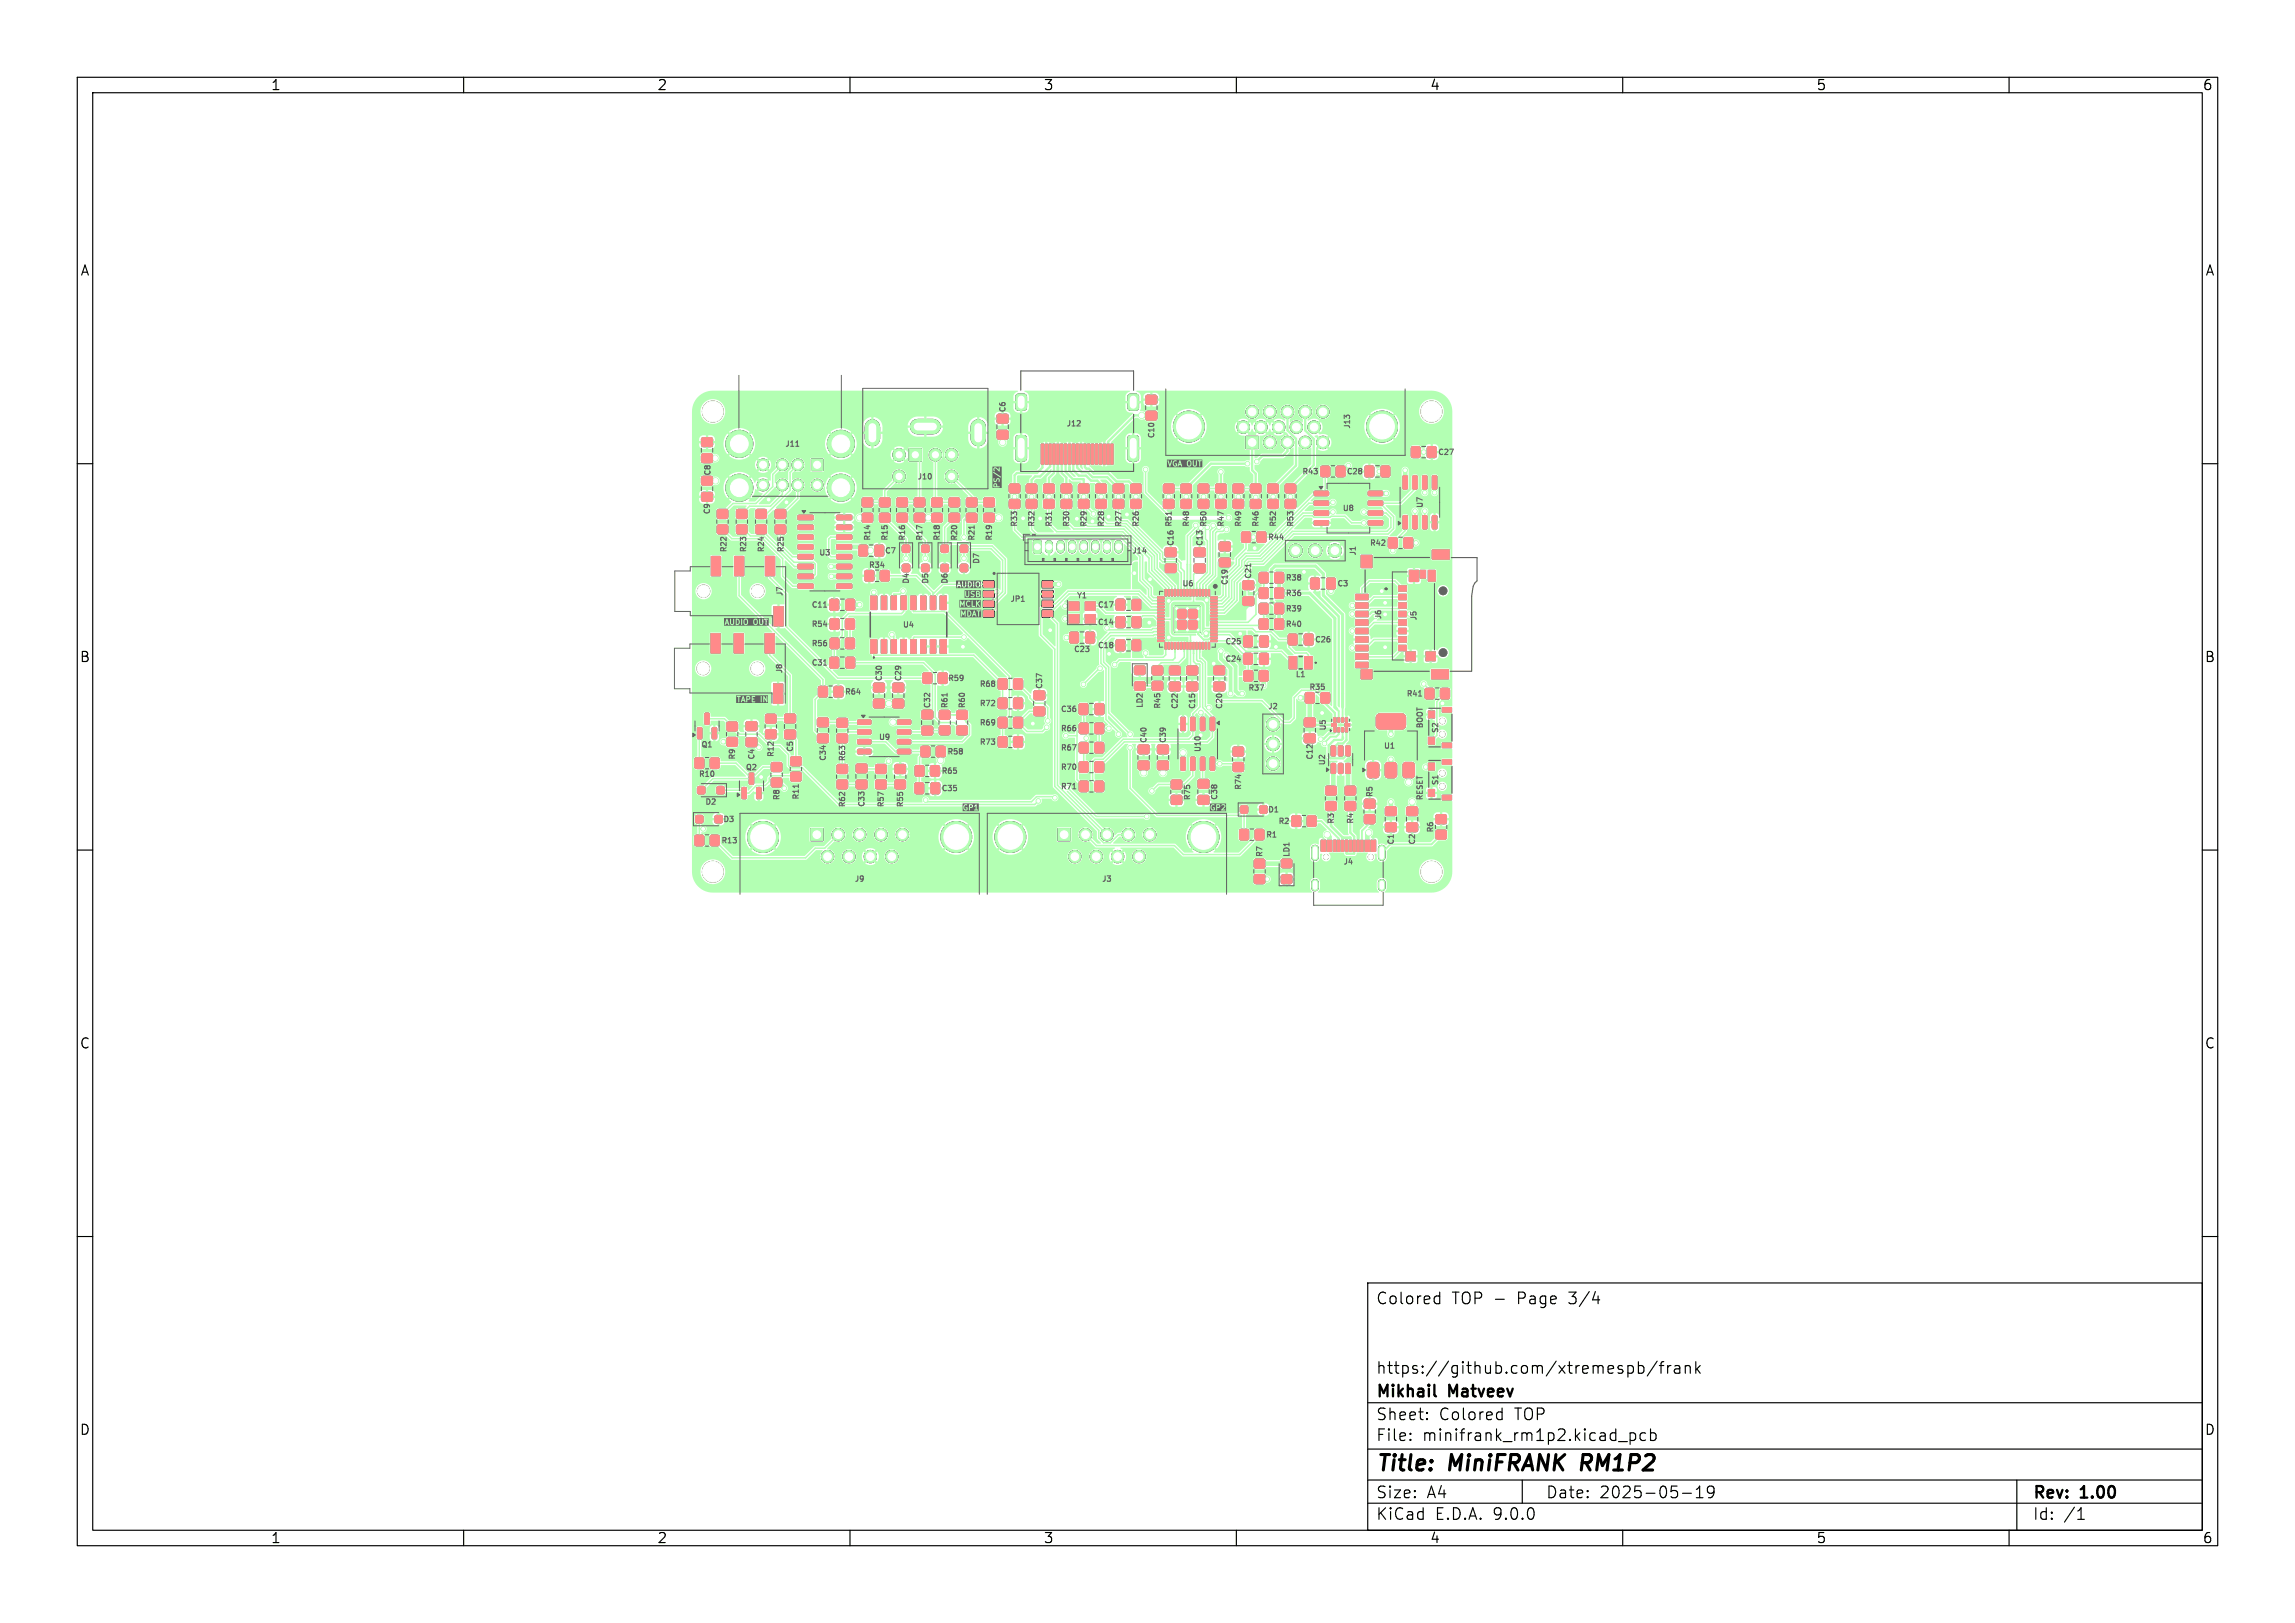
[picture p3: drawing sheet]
<svg xmlns="http://www.w3.org/2000/svg" width="297mm" height="210mm" viewBox="0 0 297 210" stroke-linecap="round" stroke-linejoin="round" font-family="sans-serif">
<defs><g id="words">
<g font-size="2.8">
<text x="178" y="190.9">Title:</text>
<text x="187.7" y="190.9">MiniFRANK</text>
<text x="205.5" y="190.9">RM1P2</text>
</g>
<g font-size="2.1">
<text x="178" y="169">Colored</text>
<text x="187.9" y="169">TOP -</text>
<text x="196.5" y="169">Page</text>
<text x="203.3" y="169">3/4</text>
<text x="178" y="178">https://github.com/xtremespb/frank</text>
<text x="178" y="184">Sheet:</text>
<text x="178" y="181.2">Mikhail</text>
<text x="186.2" y="184">Colored</text>
<text x="187.6" y="181.2">Matveev</text>
<text x="196.1" y="184">TOP</text>
<text x="178" y="186.7">File:</text>
<text x="184.1" y="186.7">minifrank_rm1p2.kicad_pcb</text>
<text x="178" y="196.9">KiCad</text>
<text x="178" y="194.1">Size:</text>
<text x="184.7" y="194.1">A4</text>
<text x="185.7" y="196.9">E.D.A.</text>
<text x="193.3" y="196.9">9.0.0</text>
<text x="200" y="194.1">Date:</text>
<text x="207" y="194.1">2025-05-19</text>
<text x="263" y="194.3">Rev:</text>
<text x="263" y="196.9">Id:</text>
<text x="267.1" y="196.9">/1</text>
<text x="269.4" y="194.3">1.00</text>
</g>
<g font-size="1.8">
<text x="35" y="11.9">1</text>
<text x="85" y="11.9">2</text>
<text x="135" y="11.9">3</text>
<text x="185" y="11.9">4</text>
<text x="235" y="11.9">5</text>
<text x="285" y="11.9">6</text>
<text x="10.3" y="35.9">A</text>
<text x="285.4" y="35.9">A</text>
<text x="10.3" y="85.9">B</text>
<text x="285.3" y="85.9">B</text>
<text x="10.3" y="135.9">C</text>
<text x="285.3" y="135.9">C</text>
<text x="10.3" y="185.9">D</text>
<text x="285.3" y="185.9">D</text>
<text x="35" y="199.9">1</text>
<text x="85" y="199.9">2</text>
<text x="135" y="199.9">3</text>
<text x="185" y="199.9">4</text>
<text x="235" y="199.9">5</text>
<text x="285" y="199.9">6</text>
</g>
<g font-size="1" fill="#626262">
<text x="130.3" y="53.4" transform="rotate(-90 130.3 53.4)">C6</text>
<text x="101.5" y="58">J11</text>
<text x="137.9" y="55.4">J12</text>
<text x="149.6" y="56.9" transform="rotate(-90 149.6 56.9)">C10</text>
<text x="174.9" y="55.6" transform="rotate(-90 174.9 55.6)">J13</text>
<text x="186" y="59.1">C27</text>
<text x="92.1" y="61.7" transform="rotate(-90 92.1 61.7)">C8</text>
<text x="118.6" y="62.2">J10</text>
<text x="168.4" y="61.6">R43</text>
<text x="174.1" y="61.6">C28</text>
<text x="184.3" y="65.8" transform="rotate(-90 184.3 65.8)">U7</text>
<text x="92.1" y="66.7" transform="rotate(-90 92.1 66.7)">C9</text>
<text x="94.2" y="71.6" transform="rotate(-90 94.2 71.6)">R22</text>
<text x="96.8" y="71.6" transform="rotate(-90 96.8 71.6)">R23</text>
<text x="99.1" y="71.6" transform="rotate(-90 99.1 71.6)">R24</text>
<text x="101.6" y="71.6" transform="rotate(-90 101.6 71.6)">R25</text>
<text x="112.8" y="70.1" transform="rotate(-90 112.8 70.1)">R14</text>
<text x="114.4" y="71.8">C7</text>
<text x="115.1" y="70.1" transform="rotate(-90 115.1 70.1)">R15</text>
<text x="117.3" y="70.1" transform="rotate(-90 117.3 70.1)">R16</text>
<text x="119.6" y="70.1" transform="rotate(-90 119.6 70.1)">R17</text>
<text x="121.8" y="70.1" transform="rotate(-90 121.8 70.1)">R18</text>
<text x="124.1" y="70.1" transform="rotate(-90 124.1 70.1)">R20</text>
<text x="126.3" y="70.1" transform="rotate(-90 126.3 70.1)">R21</text>
<text x="128.6" y="70.1" transform="rotate(-90 128.6 70.1)">R19</text>
<text x="131.8" y="68.3" transform="rotate(-90 131.8 68.3)">R33</text>
<text x="134.1" y="68.3" transform="rotate(-90 134.1 68.3)">R32</text>
<text x="136.3" y="68.3" transform="rotate(-90 136.3 68.3)">R31</text>
<text x="138.6" y="68.3" transform="rotate(-90 138.6 68.3)">R30</text>
<text x="140.8" y="68.3" transform="rotate(-90 140.8 68.3)">R29</text>
<text x="143.1" y="68.3" transform="rotate(-90 143.1 68.3)">R28</text>
<text x="145.3" y="68.3" transform="rotate(-90 145.3 68.3)">R27</text>
<text x="146.4" y="71.8">J14</text>
<text x="147.6" y="68.3" transform="rotate(-90 147.6 68.3)">R26</text>
<text x="151.8" y="68.3" transform="rotate(-90 151.8 68.3)">R51</text>
<text x="152.1" y="70.7" transform="rotate(-90 152.1 70.7)">C16</text>
<text x="154.1" y="68.3" transform="rotate(-90 154.1 68.3)">R48</text>
<text x="155.8" y="70.7" transform="rotate(-90 155.8 70.7)">C13</text>
<text x="156.3" y="68.3" transform="rotate(-90 156.3 68.3)">R50</text>
<text x="158.6" y="68.3" transform="rotate(-90 158.6 68.3)">R47</text>
<text x="160.8" y="68.3" transform="rotate(-90 160.8 68.3)">R49</text>
<text x="163.1" y="68.3" transform="rotate(-90 163.1 68.3)">R46</text>
<text x="164" y="70.1">R44</text>
<text x="165.3" y="68.3" transform="rotate(-90 165.3 68.3)">R52</text>
<text x="167.6" y="68.3" transform="rotate(-90 167.6 68.3)">R53</text>
<text x="173.7" y="66.3">U8</text>
<text x="175.6" y="72" transform="rotate(-90 175.6 72)">J1</text>
<text x="177.1" y="70.8">R42</text>
<text x="101.5" y="77.2" transform="rotate(-90 101.5 77.2)">J7</text>
<text x="105.9" y="72.1">U3</text>
<text x="112.3" y="73.7">R34</text>
<text x="117.8" y="75.7" transform="rotate(-90 117.8 75.7)">D4</text>
<text x="120.3" y="75.7" transform="rotate(-90 120.3 75.7)">D5</text>
<text x="122.8" y="75.7" transform="rotate(-90 122.8 75.7)">D6</text>
<text x="126.9" y="73.1" transform="rotate(-90 126.9 73.1)">D7</text>
<text x="139.3" y="77.6">Y1</text>
<text x="152.9" y="76.1">U6</text>
<text x="159.1" y="75.9" transform="rotate(-90 159.1 75.9)">C19</text>
<text x="162.1" y="75" transform="rotate(-90 162.1 75)">C21</text>
<text x="166.3" y="75.3">R38</text>
<text x="166.3" y="77.3">R36</text>
<text x="173" y="76.1">C3</text>
<text x="104.9" y="83.8">R56</text>
<text x="104.9" y="78.8">C11</text>
<text x="104.9" y="81.3">R54</text>
<text x="116.7" y="81.4">U4</text>
<text x="130.7" y="78.1">JP1</text>
<text x="141.9" y="78.8">C17</text>
<text x="141.9" y="81.1">C14</text>
<text x="158.4" y="83.6">C25</text>
<text x="166.3" y="81.3">R40</text>
<text x="166.3" y="79.3">R39</text>
<text x="170.1" y="83.3">C26</text>
<text x="178.9" y="80.2" transform="rotate(-90 178.9 80.2)">J6</text>
<text x="183.5" y="80.4" transform="rotate(-90 183.5 80.4)">J5</text>
<text x="101.4" y="87.2" transform="rotate(-90 101.4 87.2)">J8</text>
<text x="104.9" y="86.3">C31</text>
<text x="114.3" y="88.2" transform="rotate(-90 114.3 88.2)">C30</text>
<text x="116.8" y="88.2" transform="rotate(-90 116.8 88.2)">C29</text>
<text x="122.6" y="88.3">R59</text>
<text x="126.6" y="89.1">R68</text>
<text x="135.1" y="89.2" transform="rotate(-90 135.1 89.2)">C37</text>
<text x="138.9" y="84.6">C23</text>
<text x="141.9" y="84.1">C18</text>
<text x="158.4" y="85.8">C24</text>
<text x="161.5" y="89.6">R37</text>
<text x="167.6" y="87.8">L1</text>
<text x="169.3" y="89.5">R35</text>
<text x="109.3" y="90.1">R64</text>
<text x="113.6" y="95.9">U9</text>
<text x="120.6" y="91.7" transform="rotate(-90 120.6 91.7)">C32</text>
<text x="122.8" y="91.7" transform="rotate(-90 122.8 91.7)">R61</text>
<text x="125.1" y="91.7" transform="rotate(-90 125.1 91.7)">R60</text>
<text x="126.6" y="91.6">R72</text>
<text x="126.6" y="94.1">R69</text>
<text x="137.1" y="94.8">R66</text>
<text x="137.1" y="92.3">C36</text>
<text x="148.1" y="91.8" transform="rotate(-90 148.1 91.8)">LD2</text>
<text x="150.3" y="91.9" transform="rotate(-90 150.3 91.9)">R45</text>
<text x="152.6" y="91.9" transform="rotate(-90 152.6 91.9)">C22</text>
<text x="154.8" y="91.9" transform="rotate(-90 154.8 91.9)">C15</text>
<text x="158.3" y="91.9" transform="rotate(-90 158.3 91.9)">C20</text>
<text x="164" y="92">J2</text>
<text x="171.8" y="94.6" transform="rotate(-90 171.8 94.6)">U5</text>
<text x="181.9" y="90.3">R41</text>
<text x="184.3" y="94.4" transform="rotate(-90 184.3 94.4)">BOOT</text>
<text x="186.3" y="95" transform="rotate(-90 186.3 95)">S2</text>
<text x="90.3" y="100.7">R10</text>
<text x="90.7" y="96.9">Q1</text>
<text x="95.3" y="98.4" transform="rotate(-90 95.3 98.4)">R9</text>
<text x="96.4" y="99.8">Q2</text>
<text x="97.8" y="98.4" transform="rotate(-90 97.8 98.4)">C4</text>
<text x="100.3" y="98.1" transform="rotate(-90 100.3 98.1)">R12</text>
<text x="102.8" y="97.4" transform="rotate(-90 102.8 97.4)">C5</text>
<text x="107.1" y="98.6" transform="rotate(-90 107.1 98.6)">C34</text>
<text x="109.6" y="98.7" transform="rotate(-90 109.6 98.7)">R63</text>
<text x="121.8" y="100.3">R65</text>
<text x="122.6" y="97.8">R58</text>
<text x="126.6" y="96.6">R73</text>
<text x="137.1" y="97.3">R67</text>
<text x="137.1" y="99.8">R70</text>
<text x="148.6" y="96.2" transform="rotate(-90 148.6 96.2)">C40</text>
<text x="151.1" y="96.2" transform="rotate(-90 151.1 96.2)">C39</text>
<text x="155.6" y="97.4" transform="rotate(-90 155.6 97.4)">U10</text>
<text x="170.1" y="98.4" transform="rotate(-90 170.1 98.4)">C12</text>
<text x="171.7" y="99.1" transform="rotate(-90 171.7 99.1)">U2</text>
<text x="179" y="97.1">U1</text>
<text x="186.3" y="101.7" transform="rotate(-90 186.3 101.7)">S1</text>
<text x="91.2" y="104.3">D2</text>
<text x="93.5" y="106.6">D3</text>
<text x="101.1" y="103.7" transform="rotate(-90 101.1 103.7)">R8</text>
<text x="103.6" y="103.6" transform="rotate(-90 103.6 103.6)">R11</text>
<text x="109.6" y="104.6" transform="rotate(-90 109.6 104.6)">R62</text>
<text x="112.1" y="104.6" transform="rotate(-90 112.1 104.6)">C33</text>
<text x="114.6" y="104.6" transform="rotate(-90 114.6 104.6)">R57</text>
<text x="117.1" y="104.6" transform="rotate(-90 117.1 104.6)">R55</text>
<text x="121.8" y="102.6">C35</text>
<text x="137.1" y="102.3">R71</text>
<text x="154.2" y="103.7" transform="rotate(-90 154.2 103.7)">R75</text>
<text x="157.7" y="103.6" transform="rotate(-90 157.7 103.6)">C38</text>
<text x="160.8" y="102.4" transform="rotate(-90 160.8 102.4)">R74</text>
<text x="164" y="105.3">D1</text>
<text x="165.3" y="106.8">R2</text>
<text x="172.8" y="106.7" transform="rotate(-90 172.8 106.7)">R3</text>
<text x="175.3" y="106.7" transform="rotate(-90 175.3 106.7)">R4</text>
<text x="177.8" y="103.2" transform="rotate(-90 177.8 103.2)">R5</text>
<text x="184.3" y="103.6" transform="rotate(-90 184.3 103.6)">RESET</text>
<text x="185.7" y="107.8" transform="rotate(-90 185.7 107.8)">R6</text>
<text x="93.3" y="109.3">R13</text>
<text x="163.6" y="111" transform="rotate(-90 163.6 111)">R7</text>
<text x="163.8" y="108.6">R1</text>
<text x="167.1" y="111" transform="rotate(-90 167.1 111)">LD1</text>
<text x="173.8" y="112.1">J4</text>
<text x="180.6" y="109.4" transform="rotate(-90 180.6 109.4)">C1</text>
<text x="183.3" y="109.4" transform="rotate(-90 183.3 109.4)">C2</text>
<text x="110.5" y="114.3">J9</text>
<text x="142.5" y="114.3">J3</text>
</g>
</g></defs>
<g fill="none" stroke="#000" stroke-width=".15">
<path d="M10 10h277v190h-277zM12 12h273v186h-273zM60 10v2M110 10v2M160 10v2M210 10v2M260 10v2M10 60h2M285 60h2M10 110h2M285 110h2M10 160h2"/>
<path d="M177 166h108v32h-108zM185.9 167.7l.4 .1M186.3 167.2v1.5M186.3 168.6l-.4 .1M206.1 168.2h.9M210.7 176.8l.4-.1 .3 .3v.4l-.2 .2-.1 .1-.4-.1M212 176.8l.5-.1 .2 .3v.4l-.1 .2-.1 .1-.5-.1M212 176.2v1.5M214.5 176.1l-1.3 2M214.7 176.7h.6M215.3 176.2l-.3 .1v.1v1.3M215.8 176.7v1"/>
<path d="M216.2 176.7a.38 .38 0 0 0-.4 .3M216.7 176.8l.2-.1 .4 .1 .1 .9M217.4 177.1h-.5a.29 .29 0 0 0-.2 .3 .29 .29 0 0 0 .2 .3l.5-.1M218.1 176.8a.37 .37 0 0 1 .6 .1v.8M218.1 176.7v1M219.5 176.2v1.5M219.6 177.1l.4 .6M220 176.7l-.5 .6M285 160h2M60 198v2M110 198v2M160 198v2"/>
<path d="M177 194.5h108M177 191.5h108M177 187.5h108M177 181.5h108M182.5 186.3h.1l-.1 .1M182.5 186.3v.1M182.5 185.5v.1M182.5 185.5h.1l-.1 .1M184.7 183.6v.1M184.7 183.6h-.1l.1 .1M184.7 182.8v.1M184.7 182.8h-.1l.1 .1"/>
<path d="M194 182.7l.4 .1M194.4 182.2v1.5M194.4 183.6l-.4 .1M197 191.5v3M209.5 186.5h1.1M210 198v2M211 185.4v1.5M211 185.5l.4-.1 .3 .3v.4l-.2 .2-.1 .1-.4-.1M213 185.5l-.5-.1-.3 .3v.4l.2 .2 .1 .1 .5-.1M213.6 185.5l.4-.1 .3 .3v.4l-.1 .2-.2 .1-.4-.1M213.6 184.9v1.5M217.7 193.2h1.2"/>
<path d="M219.5 193.8h.9M219.5 192.7l.5-.4v1.5M221.8 192.9l-.3 .3h-.4l-.1-.3v-.3l.1-.2 .4-.1 .2 .1a.99 .99 0 0 1-.3 1.4h-.3M260 198v2M261 191.5v6.5M268.9 196.6h.8M269 195.5l.3-.4v1.5"/>
</g>
<path d="M204.9 188.2l-.3 2" fill="none" stroke="#000" stroke-width=".4"/>
<path d="M185.6 180.5l.2 .2" fill="none" stroke="#000" stroke-width=".3"/>
<g fill="#000" stroke="#000" stroke-width=".13">
<path d="M90.8 58.8l.2-.1 1.2 .1v.2v.8l-.2 .1-1.2-.1v-.2zM90.8 56.7l.2-.1 1.2 .1v.2v.8l-.2 .1-1.2-.1v-.1zM105 59.4h1.5v1.5h-1.5zM117.7 58.1h1.6v1.6h-1.6zM129.1 55.7h.2h1.1l.1 .2-.1 .9h-.2h-1.1l-.1-.2zM129.1 53.7l.2-.1 1.1 .1 .1 .1-.1 .9-.2 .1-1.1-.1-.1-.2zM131.5 51.1l.3-.1h.8l.2 .1v1.6l-.1 .3-.9 .1-.3-.2zM131.5 56.5l.2-.1h.8h.2l.1 .2v2.7v.2l-.2 .1h-.9l-.2-.2zM134.7 57.5h.4v2.6h-.4zM135.2 57.5h.3v2.6h-.3zM135.8 57.5h.2v2.6h-.2zM136.2 57.5h.4v2.6h-.4z"/>
<path d="M136.7 57.5h.3v2.6h-.3zM137.2 57.5h.3v2.6h-.3zM137.8 57.5h.2v2.6h-.2zM138.2 57.5h.3v2.6h-.3zM138.7 57.5h.3v2.6h-.3zM139.3 57.5h.2v2.6h-.2zM139.7 57.5h.4v2.6h-.4zM140.2 57.5h.3v2.6h-.3zM140.7 57.5h.3v2.6h-.3zM141.2 57.5h.4v2.6h-.4zM141.7 57.5h.3v2.6h-.3zM142.2 57.5h.3v2.6h-.3z"/>
<path d="M142.8 57.5h.2v2.6h-.2zM143.2 57.5h.3v2.6h-.3zM143.7 57.5h.3v2.6h-.3zM146 56.5l.2-.1h.8h.2l.1 .2 .1 2.7-.1 .2-.2 .1h-.9l-.2-.2zM146 51.1l.3-.1h.8l.2 .1 .1 1.6-.2 .3-.9 .1-.3-.2zM148.3 53.3l.2-.1 1.2 .1v.2v.8l-.2 .1-1.2-.1v-.2zM148.3 51.2l.2-.1 1.2 .1v.2v.8l-.2 .1-1.2-.1v-.1zM161.2 56.5h1.6v1.6h-1.6zM182.7 57.8h.2h.8l.1 .2-.1 1.2h-.1h-.9l-.1-.2zM184.8 57.8h.1h.9l.1 .2-.1 1.2h-.2h-.8l-.1-.2zM90.8 61.7l.2-.1 1.2 .1v.2v.8l-.2 .1-1.2-.1v-.1zM90.8 63.8l.2-.1 1.2 .1v.2v.8l-.2 .1-1.2-.1v-.2z"/>
<path d="M92 72h1.2v2.5h-1.2zM92.9 68l.2-.1 1 .1 .1 .2-.1 .8-.2 .1-1-.1-.1-.1zM92.9 66l.2-.1 1 .1 .1 .2-.1 .8-.2 .1-1-.1-.1-.1zM95.1 72h1.1v2.5h-1.1zM95.4 68l.1-.1 1.1 .1 .1 .2-.1 .8-.2 .1-1-.1-.1-.1zM95.4 66l.1-.1 1.1 .1 .1 .2-.1 .8-.2 .1-1-.1-.1-.1zM97.9 68l.2-.1 1 .1 .1 .2-.1 .8-.2 .1-1-.1-.1-.1zM97.9 66l.2-.1 1 .1 .1 .2-.1 .8-.2 .1-1-.1-.1-.1zM99 72h1.2v2.5h-1.2zM100.4 68l.1-.1 1.1 .1 .1 .2-.1 .8-.2 .1-1-.1-.1-.1zM100.4 66l.1-.1 1.1 .1 .1 .2-.1 .8-.2 .1-1-.1-.1-.1zM103.3 66.7h1.9v.1v.4l-.1 .1-1.8-.1-.1-.1z"/>
<path d="M103.3 68l1.9-.1v.2v.3l-.1 .1h-1.8l-.1-.1zM103.3 69.2h1.9v.2v.3l-.1 .1h-1.8l-.1-.1zM103.3 70.5h1.9v.1v.4l-.1 .1h-1.8l-.1-.2zM103.3 71.8h1.9v.1v.3l-.1 .1h-1.8l-.1-.1zM103.3 73.1l1.9-.1v.2v.3l-.1 .1h-1.8l-.1-.1zM103.3 74.3h1.9v.1v.4l-.1 .1h-1.8l-.1-.2zM103.3 75.6h1.9v.1v.4l-.1 .1-1.8-.1-.1-.1zM107.4 77.6l.2-.1 .9 .1v.2v1.1l-.2 .1-.9-.1v-.2zM108.3 75.6h1.9v.1v.4l-.1 .1-1.8-.1-.1-.1zM108.3 74.3h1.9v.1v.4l-.1 .1h-1.8l-.1-.2zM108.3 73.1l1.9-.1v.2v.3l-.1 .1h-1.8l-.1-.1zM108.3 71.8h1.9v.1v.3l-.1 .1h-1.8l-.1-.1z"/>
<path d="M108.3 70.5h1.9v.1v.4l-.1 .1h-1.8l-.1-.2zM108.3 69.2h1.9v.2v.3l-.1 .1h-1.8l-.1-.1zM108.3 68l1.9-.1v.2v.3l-.1 .1h-1.8l-.1-.1zM108.3 66.7h1.9v.1v.4l-.1 .1-1.8-.1-.1-.1zM109.5 77.6l.2-.1 .9 .1v.2v1.1l-.2 .1-.9-.1-.1-.2zM111.2 70.6l.2-.1 .8 .1 .1 .2-.1 1.1-.2 .1-.8-.1-.1-.2zM111.6 66.5l.2-.1 1.1 .1v.2v.8l-.2 .1-1.1-.1v-.1zM111.6 64.5l.2-.1 1.1 .1v.2v.8l-.2 .1-1.1-.1v-.1zM112 73.9l.1-.1 .9 .1 .1 .2-.1 1-.2 .1-.8-.1-.1-.1zM112.7 77.1h.8v1.8h-.8zM113.3 70.6l.2-.1 .8 .1 .1 .2-.1 1.1-.2 .1-.8-.1-.1-.2zM114 73.9l.1-.1 .9 .1 .1 .2-.1 1-.2 .1-.8-.1-.1-.1z"/>
<path d="M114 77.1h.7v1.8h-.7zM113.9 64.5l.1-.1 1.1 .1 .1 .2-.1 .8-.2 .1-1-.1-.1-.1zM113.9 66.5l.1-.1 1.1 .1 .1 .2-.1 .8-.2 .1-1-.1-.1-.1zM115.3 77.1h.7v1.8h-.7zM116.6 77.1h.7v1.8h-.7zM116.1 64.5l.2-.1 1.1 .1v.2v.8l-.2 .1-1.1-.1-.1-.1zM116.1 66.5l.2-.1 1.1 .1v.2v.8l-.2 .1-1.1-.1-.1-.1zM116.8 70.6l.2-.1 .7 .1 .1 .2-.1 .6-.2 .1-.7-.1-.1-.1zM116.8 73.1l.2-.1 .7 .1 .1 .2-.1 .6-.2 .1-.7-.1-.1-.1zM117.9 77.1h.7v1.8h-.7zM118.4 66.5l.1-.1 1.1 .1 .1 .2-.1 .8-.2 .1-1-.1-.1-.1zM118.4 64.5l.1-.1 1.1 .1 .1 .2-.1 .8-.2 .1-1-.1-.1-.1z"/>
<path d="M119.1 77.1h.7v1.8h-.7zM119.3 70.6l.2-.1 .7 .1v.2v.6l-.2 .1-.7-.1v-.1zM119.3 73.1l.2-.1 .7 .1v.2v.6l-.2 .1-.7-.1v-.1zM120.4 77.1h.7v1.8h-.7zM120.6 66.5l.2-.1 1.1 .1 .1 .2-.1 .8-.2 .1-1.1-.1-.1-.1zM120.6 64.5l.2-.1 1.1 .1 .1 .2-.1 .8-.2 .1-1.1-.1-.1-.1zM121.7 77.1h.8v1.8h-.8zM121.8 70.6l.2-.1 .7 .1 .1 .2-.1 .6-.2 .1-.7-.1-.1-.1zM121.8 73.1l.2-.1 .7 .1 .1 .2-.1 .6-.2 .1-.7-.1-.1-.1zM122.9 64.5l.2-.1 1 .1 .1 .2-.1 .8-.2 .1-1-.1-.1-.1zM122.9 66.5l.2-.1 1 .1 .1 .2-.1 .8-.2 .1-1-.1-.1-.1zM124.3 70.6l.2-.1 .7 .1v.2v.6l-.2 .1-.7-.1v-.1z"/>
<path d="M124.3 73.1l.2-.1 .7 .1v.2v.6l-.2 .1-.7-.1v-.1zM125.1 64.5l.2-.1 1.1 .1v.2v.8l-.2 .1-1.1-.1v-.1zM125.1 66.5l.2-.1 1.1 .1v.2v.8l-.2 .1-1.1-.1v-.1zM127.2 75.1h1.4l.1 .9-1.4 .1zM127.2 76.4h1.4l.1 .9h-1.4zM127.2 77.7h1.4l.1 .9h-1.4zM127.2 79l1.4-.1 .1 .9-1.4 .1zM127.4 66.5l.1-.1 1.1 .1 .1 .2-.1 .8-.1 .1-1.1-.1-.1-.1zM127.4 64.5l.1-.1 1.1 .1 .1 .2-.1 .8-.1 .1-1.1-.1-.1-.1zM130.7 62.7l.1-.1 1.1 .1 .1 .2-.1 .8-.2 .1-1-.1-.1-.1zM130.7 64.7l.1-.1 1.1 .1 .1 .2-.1 .8-.2 .1-1-.1-.1-.1zM133.8 70l.7-.1 .2 .1 .1 1.4-.2 .2h-.6l-.2-.1-.1-1.4z"/>
<path d="M132.9 62.7l.1-.1 1.1 .1 .1 .2-.1 .8-.2 .1-1-.1-.1-.1zM132.9 64.7l.1-.1 1.1 .1 .1 .2-.1 .8-.2 .1-1-.1-.1-.1zM134.9 79l1.3-.1 .1 .9-1.4 .1zM134.9 77.7h1.3l.1 .9h-1.4zM134.9 76.4h1.3l.1 .9h-1.4zM134.9 75.1h1.3l.1 .9-1.4 .1zM135.1 62.7l.2-.1 1.1 .1v.2v.8l-.2 .1-1.1-.1v-.1zM135.1 64.7l.2-.1 1.1 .1v.2v.8l-.2 .1-1.1-.1v-.1zM138.3 77.9h1.3v1.1h-1.3zM137.4 62.7l.1-.1 1.1 .1 .1 .2-.1 .8-.1 .1-1.1-.1-.1-.1zM137.4 64.7l.1-.1 1.1 .1 .1 .2-.1 .8-.1 .1-1.1-.1-.1-.1zM140.4 77.9h1.3v1.1h-1.3z"/>
<path d="M139.6 62.7l.2-.1 1.1 .1v.2v.8l-.2 .1-1.1-.1-.1-.1zM139.6 64.7l.2-.1 1.1 .1v.2v.8l-.2 .1-1.1-.1-.1-.1zM141.9 62.7l.1-.1 1.1 .1 .1 .2-.1 .8-.2 .1-1-.1-.1-.1zM141.9 64.7l.1-.1 1.1 .1 .1 .2-.1 .8-.2 .1-1-.1-.1-.1zM144.1 62.7l.2-.1 1.1 .1 .1 .2-.1 .8-.2 .1-1.1-.1-.1-.1zM144.1 64.7l.2-.1 1.1 .1 .1 .2-.1 .8-.2 .1-1.1-.1-.1-.1zM144.5 77.6l.2-.1 .8 .1 .1 .2-.1 1.1-.2 .1-.8-.1-.1-.2zM146.4 62.7l.2-.1 1 .1 .1 .2-.1 .8-.2 .1-1-.1-.1-.1zM146.4 64.7l.2-.1 1 .1 .1 .2-.1 .8-.2 .1-1-.1-.1-.1zM146.6 77.6l.1-.1 .9 .1 .1 .2-.1 1.1-.2 .1-.8-.1-.1-.2zM149.8 77.2h.8l.1 .2h-.9zM149.8 77.6h.8l.1 .2h-.9z"/>
<path d="M149.8 78h.8l.1 .2h-.9zM149.8 78.4h.8l.1 .2h-.9zM149.8 78.8h.8l.1 .2h-.9zM149.8 79.2h.8l.1 .2h-.9zM149.8 79.6h.8l.1 .2h-.9zM150.6 64.7l.2-.1 1.1 .1 .1 .2-.1 .8-.2 .1-1.1-.1-.1-.1zM150.6 62.7l.2-.1 1.1 .1 .1 .2-.1 .8-.2 .1-1.1-.1-.1-.1zM150.8 76.3h.2l-.1 .8h-.1zM150.8 73h.2h1.2v.2v.9h-.2h-1.2v-.2zM150.8 70.9h.2h1.2v.2v.9l-.2 .1-1.2-.1v-.2zM151.2 76.3h.2l-.1 .8h-.1zM151.6 76.3h.2l-.1 .8h-.1z"/>
<path d="M152 78.5h3.3v3.3h-3.3zM152 76.3h.2l-.1 .8h-.1zM152.4 76.3h.2l-.1 .8h-.1zM152.8 76.3h.2l-.1 .8h-.1zM152.9 64.7l.1-.1 1.1 .1 .1 .2-.1 .8-.2 .1-1-.1-.1-.1zM152.9 62.7l.1-.1 1.1 .1 .1 .2-.1 .8-.2 .1-1-.1-.1-.1zM153.2 76.3h.2l-.1 .8h-.1zM153.6 76.3h.2l-.1 .8h-.1zM154 76.3h.2l-.1 .8h-.1zM154.4 76.3h.2l-.1 .8h-.1zM154.6 73h.2h1.1l.1 .2-.1 .9h-.2h-1.1l-.1-.2zM154.6 70.9h.2h1.1l.1 .2-.1 .9-.2 .1-1.1-.1-.1-.2z"/>
<path d="M154.8 76.3h.2l-.1 .8h-.1zM155.1 64.7l.2-.1 1.1 .1v.2v.8l-.2 .1-1.1-.1v-.1zM155.1 62.7l.2-.1 1.1 .1v.2v.8l-.2 .1-1.1-.1v-.1zM155.2 76.3h.2l-.1 .8h-.1zM155.6 76.3h.2l-.1 .8h-.1zM156 76.3h.2l-.1 .8h-.1zM156.4 76.3h.2l-.1 .8h-.1zM156.7 79.6h.8v.2h-.8zM156.7 79.2h.8v.2h-.8zM156.7 78.8h.8v.2h-.8zM156.7 78.4h.8v.2h-.8zM156.7 78h.8v.2h-.8z"/>
<path d="M156.7 77.6h.8v.2h-.8zM156.7 77.3l.8-.1v.2h-.8zM157.4 64.7l.1-.1 1.1 .1 .1 .2-.1 .8-.2 .1-1-.1-.1-.1zM157.4 62.7l.1-.1 1.1 .1 .1 .2-.1 .8-.2 .1-1-.1-.1-.1zM157.8 72.3l.2-.1 1.2 .1v.2v.8l-.2 .1-1.2-.1v-.2zM157.8 70.2l.2-.1 1.2 .1v.2v.8l-.2 .1-1.2-.1v-.1zM159.6 64.7l.2-.1 1.1 .1v.2v.8l-.2 .1-1.1-.1-.1-.1zM159.6 62.7l.2-.1 1.1 .1v.2v.8l-.2 .1-1.1-.1-.1-.1zM160.7 68.9l.2-.1 .9 .1v.2v1l-.2 .1-.9-.1-.1-.1zM160.9 77.3l.2-.1 1.1 .1 .1 .2-.1 .8-.2 .1-1.1-.1-.1-.2zM160.9 75.2l.2-.1 1.1 .1 .1 .2-.1 .8-.2 .1-1.1-.1-.1-.1zM161.9 64.7l.1-.1 1.1 .1 .1 .2-.1 .8-.2 .1-1-.1-.1-.1z"/>
<path d="M161.9 62.7l.1-.1 1.1 .1 .1 .2-.1 .8-.2 .1-1-.1-.1-.1zM162.7 68.9l.2-.1 .9 .1v.2v1l-.2 .1-.9-.1-.1-.1zM163 78.1h.2h.9v.2v1.1l-.2 .1-.9-.1-.1-.2zM163 74.1h.2h.9v.2v1.1l-.2 .1-.9-.1-.1-.2zM163 76.1h.2h.9v.2v1.1l-.2 .1-.9-.1-.1-.2zM164.1 62.7l.2-.1 1.1 .1 .1 .2-.1 .8-.2 .1-1.1-.1-.1-.1zM164.1 64.7l.2-.1 1.1 .1 .1 .2-.1 .8-.2 .1-1.1-.1-.1-.1zM165 78.1h.2h.9v.2v1.1l-.2 .1-.9-.1-.1-.2zM165 74.1h.2h.9v.2v1.1l-.2 .1-.9-.1-.1-.2zM165 76.1h.2h.9v.2v1.1l-.2 .1-.9-.1-.1-.2zM166.4 62.7l.1-.1 1.1 .1 .1 .2-.1 .8-.2 .1-1-.1-.1-.1zM166.4 64.7l.1-.1 1.1 .1 .1 .2-.1 .8-.2 .1-1-.1-.1-.1z"/>
<path d="M169.7 74.8h.1h.9l.1 .2-.1 1.2h-.2h-.8l-.1-.2zM170.1 63.6h1.8l.1 .1-.1 .4h-.1h-1.7v-.1zM170.1 64.9l1.8-.1 .1 .2-.1 .3-.1 .1h-1.7v-.1zM170.1 66.1h1.8l.1 .1-.1 .4-.1 .1h-1.7v-.2zM170.1 67.4h1.8l.1 .1-.1 .4-.1 .1-1.7-.1v-.1zM171.7 74.8h.2h.9v.2v1.2h-.2h-.9v-.2zM171 60.4l.1-.1 .9 .1 .1 .2-.1 1-.2 .1-.8-.1-.1-.1zM173 60.4l.1-.1 .9 .1 .1 .2-.1 1-.2 .1-.8-.1-.1-.1zM175.5 76.9h1.6v.7h-1.6zM175.5 78h1.6v.7h-1.6zM175.5 79.1h1.6v.7h-1.6zM176.1 71.9h1.5v1.6h-1.5z"/>
<path d="M177.1 67.4h1.8l.1 .1-.1 .4-.1 .1-1.7-.1v-.1zM177.1 66.1h1.8l.1 .1-.1 .4-.1 .1h-1.7v-.2zM177.1 64.9l1.8-.1 .1 .2-.1 .3-.1 .1h-1.7v-.1zM177.1 63.6h1.8l.1 .1-.1 .4h-.1h-1.7v-.1zM176.7 60.3h.2h.8l.1 .2-.1 1.2h-.1h-.9l-.1-.2zM179.7 69.6h.2h.9l.1 .2-.1 1.1-.2 .1-.9-.1-.1-.2zM178.8 60.3h.2h.8l.1 .2-.1 1.2h-.2h-.8l-.1-.2zM181.7 69.6h.2h.9v.2v1.1l-.2 .1-.9-.1v-.2zM181.6 66.7h.4l.1 .1v1.5v.1l-.4 .1-.1-.1zM181.6 61.6h.4h.1v1.6v.1h-.4l-.1-.1zM181 75.8h1v.7h-1zM181 76.9h1v.7h-1z"/>
<path d="M181 78h1v.7h-1zM181 79.1h1v.7h-1zM182.9 66.7h.4l.1 .1v1.5l-.1 .1-.3 .1-.2-.1zM182.9 61.6h.4h.1v1.6l-.1 .1h-.3l-.2-.1zM182.4 73.8h1.2v1.5h-1.2zM184.1 66.7h.4l.2 .1v1.5l-.1 .1-.4 .1-.1-.1zM184.1 61.6h.4h.2v1.6l-.1 .1h-.4l-.1-.1zM183.8 73.8h.7v1h-.7zM185.4 66.7h.4l.1 .1 .1 1.5-.1 .1-.4 .1-.1-.1zM185.4 61.6h.4h.1l.1 1.6-.1 .1h-.4l-.1-.1zM184.8 73.8h.9v1.4h-.9zM185.3 71.2h2.3v1.2h-2.3z"/>
<path d="M90.3 94.2l.4-.1 .1 .1v1.3v.1h-.4l-.1-.1zM90 98.1h.1h.9l.1 .2-.1 1.1-.2 .1-.8-.1-.1-.2zM91.2 92.3h.4l.2 .1v1.2l-.1 .1h-.4l-.1-.1zM92 82h1.2v2.5h-1.2zM92.2 94.2l.4-.1 .1 .1v1.3v.1h-.4l-.1-.1zM92 98.1h.1h.9l.1 .2-.1 1.1-.2 .1-.8-.1-.1-.2zM94.1 95.5l.2-.1 1.1 .1v.2v.8l-.2 .1-1.1-.1-.1-.1zM94.1 93.5l.2-.1 1.1 .1v.2v.8l-.2 .1-1.1-.1-.1-.1zM95 82h1.2v2.5h-1.2zM96.6 95.5h.2h1.1l.1 .2-.1 .9h-.2h-1.1l-.1-.2zM96.6 93.4h.2h1.1l.1 .2-.1 .9-.2 .1-1.1-.1-.1-.2zM99 82h1.2v2.5h-1.2z"/>
<path d="M99.9 98.7h.2h1l.1 .2-.1 .9-.2 .1-1-.1-.1-.2zM100.1 88.5h1.2v2.5h-1.2zM100.1 78.5h1.2v2.5h-1.2zM99.1 92.5l.2-.1 1.1 .1v.2v.8l-.2 .1-1.1-.1-.1-.1zM99.1 94.5l.2-.1 1.1 .1v.2v.8l-.2 .1-1.1-.1-.1-.1zM101.6 92.4h.2h1.1l.1 .2-.1 .9-.2 .1-1.1-.1-.1-.2zM101.6 94.5h.2h1.1l.1 .2-.1 .9h-.2h-1.1l-.1-.2zM102.4 98l.1-.1 1.1 .1 .1 .2-.1 .8-.1 .1-1.1-.1-.1-.1zM102.4 100l.1-.1 1.1 .1 .1 .2-.1 .8-.1 .1-1.1-.1-.1-.1zM105.8 92.9h.2h1.2v.2v.9l-.2 .1-1.2-.1v-.2zM105.8 95h.2h1.2v.2v.9h-.2h-1.2v-.2zM106 88.9l.2-.1 .8 .1 .1 .2-.1 1-.2 .1-.8-.1-.1-.1z"/>
<path d="M107.4 85.1l.2-.1 .9 .1v.2v1.1l-.2 .1-.9-.1v-.2zM107.5 82.6h.2h.8l.1 .2-.1 1.1-.2 .1-.8-.1-.1-.2zM107.5 80.1h.2h.8l.1 .2-.1 1.1-.2 .1-.8-.1-.1-.2zM108 88.9l.1-.1 .9 .1 .1 .2-.1 1-.1 .1-.9-.1-.1-.1zM109.5 82.6h.2h.8l.1 .2-.1 1.1-.1 .1-.9-.1-.1-.2zM108.4 99l.1-.1 1.1 .1 .1 .2-.1 .8-.2 .1-1-.1-.1-.1zM109.5 85.1l.2-.1 .9 .1v.2v1.1l-.2 .1-.9-.1-.1-.2zM108.4 93l.1-.1 1.1 .1 .1 .2-.1 .9h-.2h-1l-.1-.2zM108.4 95l.1-.1 1.1 .1 .1 .2-.1 .9h-.2h-1l-.1-.2zM109.5 80.1h.2h.8l.1 .2-.1 1.1-.1 .1-.9-.1-.1-.2zM111 93.2h1.6l.1 .1v.3l-.1 .1h-1.5l-.1-.1zM111 94.5l1.6-.1 .1 .2v.3l-.1 .1h-1.5l-.1-.1z"/>
<path d="M111 95.7h1.6l.1 .1v.4l-.1 .1h-1.5l-.1-.2zM111 97h1.6l.1 .1v.4l-.1 .1-1.5-.1-.1-.1zM110.8 98.9l.2-.1 1.2 .1v.2v.8l-.2 .1-1.2-.1v-.1zM112.7 82.8h.8v1.7h-.8zM114 82.8h.7v1.7h-.7zM113.1 88.4h.2h1.1l.1 .2-.1 .9-.2 .1-1.1-.1-.1-.2zM113.1 90.5h.2h1.1l.1 .2-.1 .9h-.2h-1.1l-.1-.2zM113.4 99l.1-.1 1.1 .1 .1 .2-.1 .8-.2 .1-1-.1-.1-.1zM115.3 82.8h.7v1.7h-.7zM116.2 97h1.6l.1 .1v.4l-.2 .1-1.5-.1-.1-.1zM116.2 95.7h1.6l.1 .1v.4l-.2 .1h-1.5l-.1-.2zM116.2 94.5l1.6-.1 .1 .2v.3l-.2 .1h-1.5l-.1-.1z"/>
<path d="M116.2 93.2h1.6l.1 .1v.3l-.2 .1h-1.5l-.1-.1zM116.6 82.8h.7v1.7h-.7zM115.6 88.4h.2h1.1l.1 .2-.1 .9-.2 .1-1.1-.1-.1-.2zM115.6 90.5h.2h1.1l.1 .2-.1 .9h-.2h-1.1l-.1-.2zM117.9 82.8h.7v1.7h-.7zM119.1 82.8h.7v1.7h-.7zM119.2 96.6h.2h.9l.1 .2-.1 1.1-.2 .1-.9-.1-.1-.2zM119.3 94h.2h1.2v.2v.9h-.2h-1.2v-.2zM119.3 91.9h.2h1.2v.2v.9l-.2 .1-1.2-.1v-.2zM120.4 82.8h.7v1.7h-.7zM119.5 87.1h.2h.8l.1 .2-.1 1.1-.1 .1-.9-.1-.1-.2zM121.2 96.6h.2h.9l.1 .2-.1 1.1-.2 .1-.9-.1v-.2z"/>
<path d="M121.7 82.8h.8v1.7h-.8zM121.6 94l.2-.1 1.1 .1v.2v.8l-.2 .1-1.1-.1v-.1zM121.6 92l.2-.1 1.1 .1v.2v.8l-.2 .1-1.1-.1v-.1zM121.5 87.1h.1h.9l.1 .2-.1 1.1-.1 .1-.9-.1-.1-.2zM123.9 92l.1-.1 1.1 .1 .1 .2-.1 .8-.2 .1-1-.1-.1-.1zM123.9 94l.1-.1 1.1 .1 .1 .2-.1 .8-.2 .1-1-.1-.1-.1zM129.2 90.4l.2-.1 .9 .1v.2v1l-.2 .1-.9-.1-.1-.1zM129.2 95.4l.2-.1 .9 .1v.2v1l-.2 .1-.9-.1-.1-.1zM129.2 87.9l.2-.1 .9 .1v.2v1l-.2 .1-.9-.1-.1-.1zM129.2 92.9l.2-.1 .9 .1v.2v1l-.2 .1-.9-.1-.1-.1zM131.2 90.4l.2-.1 .9 .1 .1 .2-.1 1-.2 .1-.9-.1v-.1zM131.2 95.4l.2-.1 .9 .1 .1 .2-.1 1-.2 .1-.9-.1v-.1z"/>
<path d="M131.2 87.9l.2-.1 .9 .1 .1 .2-.1 1-.2 .1-.9-.1v-.1zM131.2 92.9l.2-.1 .9 .1 .1 .2-.1 1-.2 .1-.9-.1v-.1zM133.8 91.5h.2h1.2v.2v.9h-.2h-1.2v-.2zM133.8 89.4h.2h1.2v.2v.9l-.2 .1-1.2-.1v-.2zM138.3 79.5h1.3v1.1h-1.3zM138.5 81.8h.2h.8l.1 .2-.1 1.2h-.2h-.8l-.1-.2zM139.7 91.1l.2-.1 .8 .1 .1 .2-.1 1.1-.2 .1-.8-.1-.1-.2zM139.7 98.6h.2h.9l.1 .2-.1 1.1-.2 .1-.9-.1v-.2zM140.4 79.5h1.3v1.1h-1.3zM140.6 81.8h.1h.9l.1 .2-.1 1.2h-.2h-.8l-.1-.2zM139.7 93.6h.2h.9l.1 .2-.1 1.1-.2 .1-.9-.1v-.2zM139.7 96.1h.2h.9l.1 .2-.1 1.1-.2 .1-.9-.1v-.2z"/>
<path d="M141.7 98.6h.2h.9v.2v1.1l-.2 .1-.9-.1-.1-.2zM141.8 91.1l.2-.1 .8 .1 .1 .2-.1 1.1-.2 .1-.8-.1-.1-.2zM141.7 93.6h.2h.9v.2v1.1l-.2 .1-.9-.1-.1-.2zM141.7 96.1h.2h.9v.2v1.1l-.2 .1-.9-.1-.1-.2zM144.5 79.8h.2h.8l.1 .2-.1 1.2h-.2h-.8l-.1-.2zM144.5 82.8h.2h.8l.1 .2-.1 1.2h-.2h-.8l-.1-.2zM147.3 98.5h.2h1.2v.2v.9h-.2h-1.2v-.2zM147.3 96.4h.2h1.2v.2v.9l-.2 .1-1.2-.1v-.2zM146.6 79.8h.1h.9l.1 .2-.1 1.2h-.2h-.8l-.1-.2zM146.6 82.8h.1h.9l.1 .2-.1 1.2h-.2h-.8l-.1-.2zM146.9 86.2h.1h1.1l.1 .2-.1 .8-.2 .1-1-.1-.1-.1zM146.9 88.3l.1-.1 1.1 .1 .1 .2-.1 .8-.2 .1-1-.1-.1-.2z"/>
<path d="M149.2 88.2h.1h1.1l.1 .2-.1 .9-.2 .1-1-.1-.1-.2zM149.2 86.2h.1h1.1l.1 .2-.1 .9-.2 .1-1-.1-.1-.2zM149.8 98.5h.2h1.2v.2v.9h-.2h-1.2v-.2zM149.8 96.4h.2h1.2v.2v.9l-.2 .1-1.2-.1v-.2zM149.8 80h.8l.1 .2h-.9zM149.8 80.4h.8l.1 .2h-.9zM149.8 80.8h.8l.1 .2h-.9zM149.8 81.2h.8l.1 .2h-.9zM149.8 81.6h.8l.1 .2h-.9zM149.8 82h.8l.1 .2h-.9zM149.8 82.4h.8l.1 .2h-.9zM149.8 82.8h.8l.1 .2h-.9z"/>
<path d="M150.8 83.2h.2l-.1 .8h-.1zM151.2 83.1l.2 .1-.1 .8h-.1zM151.6 83.1l.2 .1-.1 .8h-.1zM152 83.1l.2 .1-.1 .8h-.1zM151.4 86.2h.2h1.1l.1 .2-.1 .9h-.2h-1.1l-.1-.2zM151.4 88.3l.2-.1 1.1 .1 .1 .2-.1 .8-.2 .1-1.1-.1-.1-.1zM152.4 83.1l.2 .1-.1 .8h-.1zM152.8 83.1l.2 .1-.1 .8h-.1zM152.8 92.8h.4l.2 .1v1.5l-.1 .1-.4 .1-.1-.1zM152.8 98h.4h.2v1.6l-.1 .1h-.4l-.1-.1zM153.2 83.1l.2 .1-.1 .8h-.1zM153.6 83.1l.2 .1-.1 .8h-.1z"/>
<path d="M154 83.1l.2 .1-.1 .8h-.1zM154.4 83.1l.2 .1-.1 .8h-.1zM154.1 92.8h.4l.2 .1v1.5l-.1 .1-.4 .1-.1-.1zM154.1 98h.4h.2v1.6l-.1 .1h-.4l-.1-.1zM153.6 86.2h.2h1.1l.1 .2-.1 .9h-.1h-1.2v-.2zM153.6 88.3l.2-.1 1.1 .1 .1 .2-.1 .8-.1 .1-1.2-.1v-.1zM154.8 83.1l.2 .1-.1 .8h-.1zM155.2 83.1l.2 .1-.1 .8h-.1zM155.6 83.1l.2 .1-.1 .8h-.1zM155.4 92.8h.4l.1 .1v1.5l-.1 .1-.3 .1-.2-.1zM155.4 98h.4h.1v1.6l-.1 .1h-.3l-.2-.1zM156 83.1l.2 .1-.1 .8h-.1z"/>
<path d="M156.4 83.1l.2 .1-.1 .8h-.1zM156.6 92.8h.5l.1 .1v1.5l-.1 .1-.3 .1-.2-.1zM156.6 98h.5h.1v1.6l-.1 .1h-.3l-.2-.1zM156.7 82.8h.8v.2h-.8zM156.7 82.4h.8v.2h-.8zM156.7 82h.8v.2h-.8zM156.7 81.6h.8v.2h-.8zM156.7 81.2h.8v.2h-.8zM156.7 80.8h.8v.2h-.8zM156.7 80.4h.8v.2h-.8zM156.7 80h.8v.2h-.8zM157.1 86.2h.2h1.1l.1 .2-.1 .9h-.1h-1.2v-.2z"/>
<path d="M157.1 88.3l.2-.1 1.1 .1 .1 .2-.1 .8-.1 .1-1.2-.1v-.1zM159.6 98.7h.2h1.1v.2v.9l-.2 .1-1.1-.1-.1-.2zM159.6 96.7h.2h1.1v.2v.9l-.2 .1-1.1-.1-.1-.2zM161 82.3h.2h.8l.1 .2-.1 1.2h-.2h-.8l-.1-.2zM161 84.6l.2-.1 .8 .1 .1 .2-.1 1.1-.2 .1-.8-.1-.1-.2zM161 86.8h.2h.9v.2v1.1l-.2 .1-.9-.1-.1-.2zM163.1 82.3h.1h.9l.1 .2-.1 1.2h-.2h-.8l-.1-.2zM163.1 84.6l.1-.1 .9 .1 .1 .2-.1 1.1-.2 .1-.8-.1-.1-.2zM163 80.1h.2h.9v.2v1.1l-.2 .1-.9-.1-.1-.2zM163 86.8h.2h.9v.2v1.1l-.2 .1-.9-.1-.1-.2zM165 80.1h.2h.9v.2v1.1l-.2 .1-.9-.1-.1-.2zM166.8 82.1l.1-.1 .9 .1 .1 .2-.1 1.1-.2 .1-.8-.1-.1-.2z"/>
<path d="M166.8 85h1v1.6h-1zM168.8 82.1l.2-.1 .9 .1v.2v1.1l-.2 .1-.9-.1v-.2zM169 89.7l.1-.1 .9 .1 .1 .2-.1 1-.2 .1-.8-.1-.1-.1zM168.8 95h.2h1.2v.2v.9h-.2h-1.2v-.2zM168.8 92.9h.2h1.2v.2v.9l-.2 .1-1.2-.1v-.2zM168.8 85h1v1.6h-1zM171 89.7l.1-.1 .9 .1 .1 .2-.1 1-.2 .1-.8-.1-.1-.1zM172.3 96.5h.4l.1 .1v1.1v.1h-.4l-.1-.1zM172.6 94.2h.3v.5h-.3zM172.6 92.9h.3v.6h-.3zM172.3 93.6h.7v.4h-.7zM173.2 96.5h.4l.2 .1v1.1l-.1 .1h-.4l-.1-.1z"/>
<path d="M173.1 94.2h.3v.5h-.3zM173.1 92.9h.3v.6h-.3zM173.6 94.2h.3v.5h-.3zM173.6 92.9h.3v.6h-.3zM174.2 96.5h.4l.1 .1v1.1v.1h-.4l-.1-.1zM174.1 94.2h.3v.5h-.3zM174.1 92.9h.3v.6h-.3zM174 93.6h.7v.4h-.7zM175.5 80.2h1.6v.7h-1.6zM175.5 81.3h1.6v.7h-1.6zM175.5 82.4h1.6v.7h-1.6zM175.5 83.5h1.6v.7h-1.6z"/>
<path d="M175.5 84.6h1.6v.7h-1.6zM175.5 85.7h1.6v.7h-1.6zM176.1 86.7h1.5v1.2h-1.5zM178.2 92.5l.4-.1h3l.3 .3-.1 1.4-.2 .2-.2 .1-3-.1-.2-.2-.1-.2v-1.2zM181 80.2h1v.7h-1zM181 81.3h1v.7h-1zM181 82.4h1v.7h-1zM181 83.5h1v.7h-1zM181.9 84.4h1.2v1.1h-1.2zM184.5 89.1h.1h.9l.1 .2-.1 1.1-.2 .1-.8-.1-.1-.2zM184.9 92h.8v.9h-.8zM184.9 95.4h.8v.9h-.8z"/>
<path d="M184.9 98.8h.8v.9h-.8zM184.5 84.4h1.2v1.1h-1.2zM186.5 89.1h.1h.9l.1 .2-.1 1.1-.2 .1-.8-.1-.1-.2zM186.6 91.6h1.3v.6h-1.3zM186.6 96.2h1.3v.6h-1.3zM186.6 98.3h1.3v.6h-1.3zM185.2 86.7h2.2v1.2h-2.2zM90 108.1h.1h.9l.1 .2-.1 1.1-.2 .1-.8-.1-.1-.2zM90.1 105.6l.1-.1 .7 .1 .1 .2-.1 .6-.1 .1-.7-.1-.1-.1zM90.3 101.8h.2h.7v.2v.7l-.2 .1-.7-.1-.1-.2zM92 108.1h.1h.9l.1 .2-.1 1.1-.2 .1-.8-.1-.1-.2zM92.6 105.6l.1-.1 .7 .1 .1 .2-.1 .6-.2 .1-.6-.1-.1-.1z"/>
<path d="M92.8 101.8h.2h.7v.2v.7l-.2 .1-.7-.1-.1-.2zM96 101.9h.4l.2 .1v1.2l-.1 .2h-.3l-.2-.1zM97 100.1l.4-.1 .1 .1v1.2v.2h-.4l-.1-.1zM97.9 101.9h.4l.2 .1v1.2l-.1 .2h-.3l-.2-.1zM99.9 100.7h.2h1l.1 .2-.1 .9-.2 .1-1-.1-.1-.2zM104.9 107.2h1.6v1.6h-1.6zM108.4 101l.1-.1 1.1 .1 .1 .2-.1 .8-.2 .1-1-.1-.1-.1zM110.8 101l.2-.1 1.2 .1v.2v.8l-.2 .1-1.2-.1v-.2zM113.4 101l.1-.1 1.1 .1 .1 .2-.1 .8-.2 .1-1-.1-.1-.1zM115.9 101l.1-.1 1.1 .1 .1 .2-.1 .8-.1 .1-1.1-.1-.1-.1zM115.9 99l.1-.1 1.1 .1 .1 .2-.1 .8-.1 .1-1.1-.1-.1-.1zM118.4 101.3h.2h.9v.2v1.2h-.2h-.9v-.2z"/>
<path d="M118.5 99.1h.1h.9l.1 .2-.1 1.1-.2 .1-.8-.1-.1-.2zM120.5 99.1h.1h.9l.1 .2-.1 1.1-.2 .1-.8-.1-.1-.2zM120.5 101.3h.2h.9v.2v1.2h-.2h-.9v-.2zM136.9 107.2h1.6v1.6h-1.6zM139.7 101.1h.2h.9l.1 .2-.1 1.1-.2 .1-.9-.1v-.2zM141.7 101.1h.2h.9v.2v1.1l-.2 .1-.9-.1-.1-.2zM151.6 103l.2-.1 1.1 .1v.2v.8l-.2 .1-1.1-.1v-.1zM151.6 101l.2-.1 1.1 .1v.2v.8l-.2 .1-1.1-.1v-.1zM155.1 100.9l.2-.1 1.1 .1 .1 .2-.1 .8-.2 .1-1.1-.1-.1-.1zM155.1 103l.2-.1 1.1 .1 .1 .2-.1 .8-.2 .1-1.1-.1-.1-.2zM160.5 107.4l.1-.1 .9 .1 .1 .2-.1 1-.2 .1-.8-.1-.1-.1zM160.6 104.3h.1h.7l.1 .2-.1 .7-.1 .1-.7-.1-.1-.2z"/>
<path d="M162.5 107.4l.1-.1 .9 .1 .1 .2-.1 1-.2 .1-.8-.1-.1-.1zM163.1 104.3h.1h.7l.1 .2-.1 .7-.2 .1-.6-.1-.1-.2zM162.4 111.2h.1h1.1l.1 .2-.1 .9-.2 .1-1-.1-.1-.2zM162.4 113.2h.1h1.1l.1 .2-.1 .9-.2 .1-1-.1-.1-.2zM165.9 113.3l.1-.1 1.1 .1 .1 .2-.1 .8-.2 .1-1-.1-.1-.2zM165.9 111.2h.1h1.1l.1 .2-.1 .8-.2 .1-1-.1-.1-.1zM167.2 105.6h.2h.9l.1 .2-.1 1.1-.2 .1-.9-.1-.1-.2zM169.2 105.6h.2h.9v.2v1.1l-.2 .1-.9-.1-.1-.2zM171 108.7h.6v1.5h-.6zM171.7 108.7h.6v1.5h-.6zM172.3 98.8h.4l.1 .1v1.1v.1h-.4l-.1-.1zM172.6 108.7h.3v1.5h-.3z"/>
<path d="M171.6 101.8l.2-.1 1.1 .1 .1 .2-.1 .8-.2 .1-1.1-.1-.1-.1zM171.6 103.8l.2-.1 1.1 .1 .1 .2-.1 .8-.2 .1-1.1-.1-.1-.1zM173.1 108.7h.3v1.5h-.3zM173.2 98.8h.4l.2 .1v1.1l-.1 .1h-.4l-.1-.1zM173.6 108.7h.3v1.5h-.3zM174.1 108.7h.3v1.5h-.3zM174.2 98.8h.4l.1 .1v1.1v.1h-.4l-.1-.1zM174.6 108.7h.3v1.5h-.3zM175.1 108.7h.3v1.5h-.3zM174.1 101.8l.2-.1 1.1 .1 .1 .2-.1 .8-.2 .1-1.1-.1v-.1zM174.1 103.8l.2-.1 1.1 .1 .1 .2-.1 .8-.2 .1-1.1-.1v-.1zM175.6 108.7h.3v1.5h-.3z"/>
<path d="M176.1 108.7h.3v1.5h-.3zM176.6 108.7h.6v1.5h-.6zM177 98.8l.3-.1h.9l.2 .1v1.5l-.1 .3-1 .1-.3-.2-.1-.2zM177.4 108.7h.6v1.5h-.6zM176.6 103.5l.2-.1 1.1 .1v.2v.8l-.2 .1-1.1-.1-.1-.1zM176.6 105.5l.2-.1 1.1 .1v.2v.8l-.2 .1-1.1-.1-.1-.1zM179.3 98.8l.3-.1h.9l.2 .1v1.5l-.1 .3-1 .1-.3-.2-.1-.2zM179.3 104.4h.2h1.2v.2v.9l-.2 .1-1.2-.1v-.2zM179.3 106.5h.2h1.2v.2v.9h-.2h-1.2v-.2zM181.6 98.8l.3-.1h.9l.2 .1v1.5l-.1 .3-1 .1-.3-.2-.1-.2zM182.1 104.4h.2h1.1l.1 .2-.1 .9-.2 .1-1.1-.1-.1-.2zM182.1 106.5h.2h1.1l.1 .2-.1 .9h-.2h-1.1l-.1-.2z"/>
<path d="M184.9 102.2h.8v.9h-.8zM185.9 107.5l.1-.1 1.1 .1 .1 .2-.1 .8-.2 .1-1-.1-.1-.1zM185.9 105.5l.1-.1 1.1 .1 .1 .2-.1 .8-.2 .1-1-.1-.1-.1zM186.6 102.9h1.3v.6h-1.3z"/>
<circle cx="92.2" cy="53.2" r="1.35"/>
<circle cx="95.7" cy="57.4" r="1.75"/>
<circle cx="108.8" cy="57.4" r="1.75"/>
<circle cx="116.3" cy="58.8" r=".8"/>
<circle cx="121" cy="58.8" r=".8"/>
<circle cx="123.1" cy="58.8" r=".8"/>
<circle cx="153.9" cy="55.2" r="2"/>
<circle cx="160.9" cy="55.3" r=".8"/>
<circle cx="162" cy="53.3" r=".8"/>
<circle cx="163.2" cy="55.3" r=".8"/>
<circle cx="164.3" cy="53.3" r=".8"/>
<circle cx="164.3" cy="57.2" r=".8"/>
<circle cx="165.5" cy="55.3" r=".8"/>
<circle cx="166.6" cy="53.3" r=".8"/>
<circle cx="166.6" cy="57.2" r=".8"/>
<circle cx="167.8" cy="55.3" r=".8"/>
<circle cx="168.9" cy="53.3" r=".8"/>
<circle cx="168.9" cy="57.2" r=".8"/>
<circle cx="170.1" cy="55.3" r=".8"/>
<circle cx="171.2" cy="53.3" r=".8"/>
<circle cx="171.2" cy="57.2" r=".8"/>
<circle cx="178.9" cy="55.2" r="2"/>
<circle cx="185.3" cy="53.2" r="1.35"/>
<circle cx="91" cy="76.5" r=".8"/>
<circle cx="95.7" cy="63.1" r="1.75"/>
<circle cx="98" cy="76.5" r=".8"/>
<circle cx="98.7" cy="60.1" r=".75"/>
<circle cx="98.7" cy="62.8" r=".75"/>
<circle cx="101.2" cy="60.1" r=".75"/>
<circle cx="101.2" cy="62.8" r=".75"/>
<circle cx="103.2" cy="62.8" r=".75"/>
<circle cx="103.2" cy="60.1" r=".75"/>
<circle cx="105.7" cy="62.8" r=".75"/>
<circle cx="108.8" cy="63.1" r="1.75"/>
<circle cx="116.3" cy="61.6" r=".8"/>
<circle cx="123.1" cy="61.6" r=".8"/>
<circle cx="167.7" cy="71.2" r=".85"/>
<circle cx="170.2" cy="71.2" r=".85"/>
<circle cx="172.8" cy="71.2" r=".85"/>
<circle cx="186.8" cy="76.5" r=".5"/>
<circle cx="91" cy="86.5" r=".8"/>
<circle cx="98" cy="86.5" r=".8"/>
<circle cx="164.8" cy="96.3" r=".85"/>
<circle cx="164.8" cy="98.8" r=".85"/>
<circle cx="164.8" cy="93.7" r=".85"/>
<circle cx="186.7" cy="93.3" r=".35"/>
<circle cx="186.7" cy="95" r=".35"/>
<circle cx="186.8" cy="84.5" r=".5"/>
<circle cx="92.2" cy="112.8" r="1.35"/>
<circle cx="98.8" cy="108.3" r="2"/>
<circle cx="107.1" cy="110.8" r=".8"/>
<circle cx="108.5" cy="108" r=".8"/>
<circle cx="109.9" cy="110.8" r=".8"/>
<circle cx="111.3" cy="108" r=".8"/>
<circle cx="112.6" cy="110.8" r=".8"/>
<circle cx="114" cy="108" r=".8"/>
<circle cx="115.4" cy="110.8" r=".8"/>
<circle cx="116.8" cy="108" r=".8"/>
<circle cx="123.7" cy="108.3" r="2"/>
<circle cx="130.8" cy="108.3" r="2"/>
<circle cx="139.1" cy="110.8" r=".8"/>
<circle cx="140.5" cy="108" r=".8"/>
<circle cx="141.9" cy="110.8" r=".8"/>
<circle cx="143.2" cy="108" r=".8"/>
<circle cx="144.6" cy="110.8" r=".8"/>
<circle cx="146" cy="108" r=".8"/>
<circle cx="147.4" cy="110.8" r=".8"/>
<circle cx="148.8" cy="108" r=".8"/>
<circle cx="155.7" cy="108.3" r="2"/>
<circle cx="171.6" cy="110.9" r=".33"/>
<circle cx="177.4" cy="110.9" r=".33"/>
<circle cx="185.2" cy="112.8" r="1.35"/>
<circle cx="186.7" cy="101.8" r=".35"/>
<circle cx="186.7" cy="100.1" r=".35"/>
</g>
<path d="M135.8 70.4v.7M137.2 70.4v.7M138.7 70.4v.7M140.2 70.4v.7M141.7 70.4v.7M143.2 70.4v.7M144.7 70.4v.7M170.2 109.8v1.1M170.2 114.2v.6M178.8 109.8v1.1M178.8 114.2v.6" fill="none" stroke="#000" stroke-width="1"/>
<path d="M112.9 55.3v1.5M118.7 55.2h2.1M126.6 55.3v1.5" fill="none" stroke="#000" stroke-width="2"/>
<g fill="#b3ffb3" stroke="#b3ffb3" stroke-width=".13">
<path d="M164.1 62.7l.2-.1 1.1 .1 .1 .2-.1 .8-.2 .1-1.1-.1-.1-.1z"/>
<path d="M164.1 64.7l.2-.1 1.1 .1 .1 .2-.1 .8-.2 .1-1.1-.1-.1-.1z"/>
<path d="M186.6 91.6h1.3v.6h-1.3z"/>
<path d="M186.6 96.2h1.3v.6h-1.3z"/>
<path d="M184.9 92h.8v.9h-.8z"/>
<path d="M184.9 95.4h.8v.9h-.8z"/>
<path d="M165 80.1h.2h.9v.2v1.1l-.2 .1-.9-.1-.1-.2z"/>
<path d="M163 80.1h.2h.9v.2v1.1l-.2 .1-.9-.1-.1-.2z"/>
<path d="M116.1 64.5l.2-.1 1.1 .1v.2v.8l-.2 .1-1.1-.1-.1-.1z"/>
<path d="M116.1 66.5l.2-.1 1.1 .1v.2v.8l-.2 .1-1.1-.1-.1-.1z"/>
<path d="M121.5 87.1h.1h.9l.1 .2-.1 1.1-.1 .1-.9-.1-.1-.2z"/>
<path d="M119.5 87.1h.2h.8l.1 .2-.1 1.1-.1 .1-.9-.1-.1-.2z"/>
<path d="M119.2 96.6h.2h.9l.1 .2-.1 1.1-.2 .1-.9-.1-.1-.2z"/>
<path d="M121.2 96.6h.2h.9l.1 .2-.1 1.1-.2 .1-.9-.1v-.2z"/>
<path d="M165 78.1h.2h.9v.2v1.1l-.2 .1-.9-.1-.1-.2z"/>
<path d="M163 78.1h.2h.9v.2v1.1l-.2 .1-.9-.1-.1-.2z"/>
<path d="M153.6 86.2h.2h1.1l.1 .2-.1 .9h-.1h-1.2v-.2z"/>
<path d="M153.6 88.3l.2-.1 1.1 .1 .1 .2-.1 .8-.1 .1-1.2-.1v-.1z"/>
<path d="M90 108.1h.1h.9l.1 .2-.1 1.1-.2 .1-.8-.1-.1-.2z"/>
<path d="M92 108.1h.1h.9l.1 .2-.1 1.1-.2 .1-.8-.1-.1-.2z"/>
<path d="M172.3 98.8h.4l.1 .1v1.1v.1h-.4l-.1-.1z"/>
<path d="M173.2 98.8h.4l.2 .1v1.1l-.1 .1h-.4l-.1-.1z"/>
<path d="M174.2 98.8h.4l.1 .1v1.1v.1h-.4l-.1-.1z"/>
<path d="M174.2 96.5h.4l.1 .1v1.1v.1h-.4l-.1-.1z"/>
<path d="M173.2 96.5h.4l.2 .1v1.1l-.1 .1h-.4l-.1-.1z"/>
<path d="M172.3 96.5h.4l.1 .1v1.1v.1h-.4l-.1-.1z"/>
<path d="M121.8 70.6l.2-.1 .7 .1 .1 .2-.1 .6-.2 .1-.7-.1-.1-.1z"/>
<path d="M121.8 73.1l.2-.1 .7 .1 .1 .2-.1 .6-.2 .1-.7-.1-.1-.1z"/>
<path d="M182.1 104.4h.2h1.1l.1 .2-.1 .9-.2 .1-1.1-.1-.1-.2z"/>
<path d="M182.1 106.5h.2h1.1l.1 .2-.1 .9h-.2h-1.1l-.1-.2z"/>
<path d="M115.9 101l.1-.1 1.1 .1 .1 .2-.1 .8-.1 .1-1.1-.1-.1-.1z"/>
<path d="M115.9 99l.1-.1 1.1 .1 .1 .2-.1 .8-.1 .1-1.1-.1-.1-.1z"/>
<path d="M96 101.9h.4l.2 .1v1.2l-.1 .2h-.3l-.2-.1z"/>
<path d="M97.9 101.9h.4l.2 .1v1.2l-.1 .2h-.3l-.2-.1z"/>
<path d="M97 100.1l.4-.1 .1 .1v1.2v.2h-.4l-.1-.1z"/>
<path d="M137.4 62.7l.1-.1 1.1 .1 .1 .2-.1 .8-.1 .1-1.1-.1-.1-.1z"/>
<path d="M137.4 64.7l.1-.1 1.1 .1 .1 .2-.1 .8-.1 .1-1.1-.1-.1-.1z"/>
<path d="M186.6 98.3h1.3v.6h-1.3z"/>
<path d="M186.6 102.9h1.3v.6h-1.3z"/>
<path d="M184.9 98.8h.8v.9h-.8z"/>
<path d="M184.9 102.2h.8v.9h-.8z"/>
<path d="M146.6 77.6l.1-.1 .9 .1 .1 .2-.1 1.1-.2 .1-.8-.1-.1-.2z"/>
<path d="M144.5 77.6l.2-.1 .8 .1 .1 .2-.1 1.1-.2 .1-.8-.1-.1-.2z"/>
<path d="M130.7 62.7l.1-.1 1.1 .1 .1 .2-.1 .8-.2 .1-1-.1-.1-.1z"/>
<path d="M130.7 64.7l.1-.1 1.1 .1 .1 .2-.1 .8-.2 .1-1-.1-.1-.1z"/>
<path d="M120.6 66.5l.2-.1 1.1 .1 .1 .2-.1 .8-.2 .1-1.1-.1-.1-.1z"/>
<path d="M120.6 64.5l.2-.1 1.1 .1 .1 .2-.1 .8-.2 .1-1.1-.1-.1-.1z"/>
<path d="M162.4 111.2h.1h1.1l.1 .2-.1 .9-.2 .1-1-.1-.1-.2z"/>
<path d="M162.4 113.2h.1h1.1l.1 .2-.1 .9-.2 .1-1-.1-.1-.2z"/>
<path d="M150.6 64.7l.2-.1 1.1 .1 .1 .2-.1 .8-.2 .1-1.1-.1-.1-.1z"/>
<path d="M150.6 62.7l.2-.1 1.1 .1 .1 .2-.1 .8-.2 .1-1.1-.1-.1-.1z"/>
<path d="M150.8 73h.2h1.2v.2v.9h-.2h-1.2v-.2z"/>
<path d="M150.8 70.9h.2h1.2v.2v.9l-.2 .1-1.2-.1v-.2z"/>
<path d="M94.1 95.5l.2-.1 1.1 .1v.2v.8l-.2 .1-1.1-.1-.1-.1z"/>
<path d="M94.1 93.5l.2-.1 1.1 .1v.2v.8l-.2 .1-1.1-.1-.1-.1z"/>
<path d="M138.5 81.8h.2h.8l.1 .2-.1 1.2h-.2h-.8l-.1-.2z"/>
<path d="M140.6 81.8h.1h.9l.1 .2-.1 1.2h-.2h-.8l-.1-.2z"/>
<path d="M161 82.3h.2h.8l.1 .2-.1 1.2h-.2h-.8l-.1-.2z"/>
<path d="M163.1 82.3h.1h.9l.1 .2-.1 1.2h-.2h-.8l-.1-.2z"/>
<path d="M179.3 104.4h.2h1.2v.2v.9l-.2 .1-1.2-.1v-.2z"/>
<path d="M179.3 106.5h.2h1.2v.2v.9h-.2h-1.2v-.2z"/>
<path d="M116.8 70.6l.2-.1 .7 .1 .1 .2-.1 .6-.2 .1-.7-.1-.1-.1z"/>
<path d="M116.8 73.1l.2-.1 .7 .1 .1 .2-.1 .6-.2 .1-.7-.1-.1-.1z"/>
<path d="M90.1 105.6l.1-.1 .7 .1 .1 .2-.1 .6-.1 .1-.7-.1-.1-.1z"/>
<path d="M92.6 105.6l.1-.1 .7 .1 .1 .2-.1 .6-.2 .1-.6-.1-.1-.1z"/>
<path d="M90.8 58.8l.2-.1 1.2 .1v.2v.8l-.2 .1-1.2-.1v-.2z"/>
<path d="M90.8 56.7l.2-.1 1.2 .1v.2v.8l-.2 .1-1.2-.1v-.1z"/>
<path d="M151.4 86.2h.2h1.1l.1 .2-.1 .9h-.2h-1.1l-.1-.2z"/>
<path d="M151.4 88.3l.2-.1 1.1 .1 .1 .2-.1 .8-.2 .1-1.1-.1-.1-.1z"/>
<path d="M111 93.2h1.6l.1 .1v.3l-.1 .1h-1.5l-.1-.1z"/>
<path d="M111 94.5l1.6-.1 .1 .2v.3l-.1 .1h-1.5l-.1-.1z"/>
<path d="M111 95.7h1.6l.1 .1v.4l-.1 .1h-1.5l-.1-.2z"/>
<path d="M111 97h1.6l.1 .1v.4l-.1 .1-1.5-.1-.1-.1z"/>
<path d="M116.2 97h1.6l.1 .1v.4l-.2 .1-1.5-.1-.1-.1z"/>
<path d="M116.2 95.7h1.6l.1 .1v.4l-.2 .1h-1.5l-.1-.2z"/>
<path d="M116.2 94.5l1.6-.1 .1 .2v.3l-.2 .1h-1.5l-.1-.1z"/>
<path d="M116.2 93.2h1.6l.1 .1v.3l-.2 .1h-1.5l-.1-.1z"/>
<path d="M124.3 70.6l.2-.1 .7 .1v.2v.6l-.2 .1-.7-.1v-.1z"/>
<path d="M124.3 73.1l.2-.1 .7 .1v.2v.6l-.2 .1-.7-.1v-.1z"/>
<path d="M149.2 88.2h.1h1.1l.1 .2-.1 .9-.2 .1-1-.1-.1-.2z"/>
<path d="M149.2 86.2h.1h1.1l.1 .2-.1 .9-.2 .1-1-.1-.1-.2z"/>
<path d="M92.8 101.8h.2h.7v.2v.7l-.2 .1-.7-.1-.1-.2z"/>
<path d="M90.3 101.8h.2h.7v.2v.7l-.2 .1-.7-.1-.1-.2z"/>
<path d="M166.8 82.1l.1-.1 .9 .1 .1 .2-.1 1.1-.2 .1-.8-.1-.1-.2z"/>
<path d="M168.8 82.1l.2-.1 .9 .1v.2v1.1l-.2 .1-.9-.1v-.2z"/>
<path d="M161 84.6l.2-.1 .8 .1 .1 .2-.1 1.1-.2 .1-.8-.1-.1-.2z"/>
<path d="M163.1 84.6l.1-.1 .9 .1 .1 .2-.1 1.1-.2 .1-.8-.1-.1-.2z"/>
<path d="M104.9 107.2h1.6v1.6h-1.6z"/>
<path d="M171.6 101.8l.2-.1 1.1 .1 .1 .2-.1 .8-.2 .1-1.1-.1-.1-.1z"/>
<path d="M171.6 103.8l.2-.1 1.1 .1 .1 .2-.1 .8-.2 .1-1.1-.1-.1-.1z"/>
<path d="M176.6 103.5l.2-.1 1.1 .1v.2v.8l-.2 .1-1.1-.1-.1-.1z"/>
<path d="M176.6 105.5l.2-.1 1.1 .1v.2v.8l-.2 .1-1.1-.1-.1-.1z"/>
<path d="M146.9 86.2h.1h1.1l.1 .2-.1 .8-.2 .1-1-.1-.1-.1z"/>
<path d="M146.9 88.3l.1-.1 1.1 .1 .1 .2-.1 .8-.2 .1-1-.1-.1-.2z"/>
<path d="M97.9 68l.2-.1 1 .1 .1 .2-.1 .8-.2 .1-1-.1-.1-.1z"/>
<path d="M97.9 66l.2-.1 1 .1 .1 .2-.1 .8-.2 .1-1-.1-.1-.1z"/>
<path d="M176.1 71.9h1.5v1.6h-1.5z"/>
<path d="M185.2 86.7h2.2v1.2h-2.2z"/>
<path d="M175.5 76.9h1.6v.7h-1.6z"/>
<path d="M175.5 78h1.6v.7h-1.6z"/>
<path d="M175.5 79.1h1.6v.7h-1.6z"/>
<path d="M175.5 80.2h1.6v.7h-1.6z"/>
<path d="M175.5 81.3h1.6v.7h-1.6z"/>
<path d="M175.5 82.4h1.6v.7h-1.6z"/>
<path d="M175.5 83.5h1.6v.7h-1.6z"/>
<path d="M175.5 84.6h1.6v.7h-1.6z"/>
<path d="M175.5 85.7h1.6v.7h-1.6z"/>
<path d="M176.1 86.7h1.5v1.2h-1.5z"/>
<path d="M185.3 71.2h2.3v1.2h-2.3z"/>
<path d="M112 73.9l.1-.1 .9 .1 .1 .2-.1 1-.2 .1-.8-.1-.1-.1z"/>
<path d="M114 73.9l.1-.1 .9 .1 .1 .2-.1 1-.2 .1-.8-.1-.1-.1z"/>
<path d="M92.9 68l.2-.1 1 .1 .1 .2-.1 .8-.2 .1-1-.1-.1-.1z"/>
<path d="M92.9 66l.2-.1 1 .1 .1 .2-.1 .8-.2 .1-1-.1-.1-.1z"/>
<path d="M107.5 82.6h.2h.8l.1 .2-.1 1.1-.2 .1-.8-.1-.1-.2z"/>
<path d="M109.5 82.6h.2h.8l.1 .2-.1 1.1-.1 .1-.9-.1-.1-.2z"/>
<path d="M120.5 101.3h.2h.9v.2v1.2h-.2h-.9v-.2z"/>
<path d="M118.4 101.3h.2h.9v.2v1.2h-.2h-.9v-.2z"/>
<path d="M181.9 84.4h1.2v1.1h-1.2z"/>
<path d="M184.5 84.4h1.2v1.1h-1.2z"/>
<path d="M182.4 73.8h1.2v1.5h-1.2z"/>
<path d="M183.8 73.8h.7v1h-.7z"/>
<path d="M184.8 73.8h.9v1.4h-.9z"/>
<path d="M181 75.8h1v.7h-1z"/>
<path d="M181 76.9h1v.7h-1z"/>
<path d="M181 78h1v.7h-1z"/>
<path d="M181 79.1h1v.7h-1z"/>
<path d="M181 80.2h1v.7h-1z"/>
<path d="M181 81.3h1v.7h-1z"/>
<path d="M181 82.4h1v.7h-1z"/>
<path d="M181 83.5h1v.7h-1z"/>
<path d="M160.6 104.3h.1h.7l.1 .2-.1 .7-.1 .1-.7-.1-.1-.2z"/>
<path d="M163.1 104.3h.1h.7l.1 .2-.1 .7-.2 .1-.6-.1-.1-.2z"/>
<path d="M132.9 62.7l.1-.1 1.1 .1 .1 .2-.1 .8-.2 .1-1-.1-.1-.1z"/>
<path d="M132.9 64.7l.1-.1 1.1 .1 .1 .2-.1 .8-.2 .1-1-.1-.1-.1z"/>
<path d="M167.2 105.6h.2h.9l.1 .2-.1 1.1-.2 .1-.9-.1-.1-.2z"/>
<path d="M169.2 105.6h.2h.9v.2v1.1l-.2 .1-.9-.1-.1-.2z"/>
<path d="M141.7 93.6h.2h.9v.2v1.1l-.2 .1-.9-.1-.1-.2z"/>
<path d="M139.7 93.6h.2h.9l.1 .2-.1 1.1-.2 .1-.9-.1v-.2z"/>
<path d="M165 74.1h.2h.9v.2v1.1l-.2 .1-.9-.1-.1-.2z"/>
<path d="M163 74.1h.2h.9v.2v1.1l-.2 .1-.9-.1-.1-.2z"/>
<path d="M156.6 92.8h.5l.1 .1v1.5l-.1 .1-.3 .1-.2-.1z"/>
<path d="M155.4 92.8h.4l.1 .1v1.5l-.1 .1-.3 .1-.2-.1z"/>
<path d="M154.1 92.8h.4l.2 .1v1.5l-.1 .1-.4 .1-.1-.1z"/>
<path d="M152.8 92.8h.4l.2 .1v1.5l-.1 .1-.4 .1-.1-.1z"/>
<path d="M152.8 98h.4h.2v1.6l-.1 .1h-.4l-.1-.1z"/>
<path d="M154.1 98h.4h.2v1.6l-.1 .1h-.4l-.1-.1z"/>
<path d="M155.4 98h.4h.1v1.6l-.1 .1h-.3l-.2-.1z"/>
<path d="M156.6 98h.5h.1v1.6l-.1 .1h-.3l-.2-.1z"/>
<path d="M141.7 96.1h.2h.9v.2v1.1l-.2 .1-.9-.1-.1-.2z"/>
<path d="M139.7 96.1h.2h.9l.1 .2-.1 1.1-.2 .1-.9-.1v-.2z"/>
<path d="M112.7 82.8h.8v1.7h-.8z"/>
<path d="M114 82.8h.7v1.7h-.7z"/>
<path d="M115.3 82.8h.7v1.7h-.7z"/>
<path d="M116.6 82.8h.7v1.7h-.7z"/>
<path d="M117.9 82.8h.7v1.7h-.7z"/>
<path d="M119.1 82.8h.7v1.7h-.7z"/>
<path d="M120.4 82.8h.7v1.7h-.7z"/>
<path d="M121.7 82.8h.8v1.7h-.8z"/>
<path d="M121.7 77.1h.8v1.8h-.8z"/>
<path d="M120.4 77.1h.7v1.8h-.7z"/>
<path d="M119.1 77.1h.7v1.8h-.7z"/>
<path d="M117.9 77.1h.7v1.8h-.7z"/>
<path d="M116.6 77.1h.7v1.8h-.7z"/>
<path d="M115.3 77.1h.7v1.8h-.7z"/>
<path d="M114 77.1h.7v1.8h-.7z"/>
<path d="M112.7 77.1h.8v1.8h-.8z"/>
<path d="M129.1 55.7h.2h1.1l.1 .2-.1 .9h-.2h-1.1l-.1-.2z"/>
<path d="M129.1 53.7l.2-.1 1.1 .1 .1 .1-.1 .9-.2 .1-1.1-.1-.1-.2z"/>
<path d="M170.1 63.6h1.8l.1 .1-.1 .4h-.1h-1.7v-.1z"/>
<path d="M170.1 64.9l1.8-.1 .1 .2-.1 .3-.1 .1h-1.7v-.1z"/>
<path d="M170.1 66.1h1.8l.1 .1-.1 .4-.1 .1h-1.7v-.2z"/>
<path d="M170.1 67.4h1.8l.1 .1-.1 .4-.1 .1-1.7-.1v-.1z"/>
<path d="M177.1 67.4h1.8l.1 .1-.1 .4-.1 .1-1.7-.1v-.1z"/>
<path d="M177.1 66.1h1.8l.1 .1-.1 .4-.1 .1h-1.7v-.2z"/>
<path d="M177.1 64.9l1.8-.1 .1 .2-.1 .3-.1 .1h-1.7v-.1z"/>
<path d="M177.1 63.6h1.8l.1 .1-.1 .4h-.1h-1.7v-.1z"/>
<path d="M108.4 99l.1-.1 1.1 .1 .1 .2-.1 .8-.2 .1-1-.1-.1-.1z"/>
<path d="M108.4 101l.1-.1 1.1 .1 .1 .2-.1 .8-.2 .1-1-.1-.1-.1z"/>
<path d="M99.9 100.7h.2h1l.1 .2-.1 .9-.2 .1-1-.1-.1-.2z"/>
<path d="M99.9 98.7h.2h1l.1 .2-.1 .9-.2 .1-1-.1-.1-.2z"/>
<path d="M161.2 56.5h1.6v1.6h-1.6z"/>
<path d="M120.5 99.1h.1h.9l.1 .2-.1 1.1-.2 .1-.8-.1-.1-.2z"/>
<path d="M118.5 99.1h.1h.9l.1 .2-.1 1.1-.2 .1-.8-.1-.1-.2z"/>
<path d="M157.4 64.7l.1-.1 1.1 .1 .1 .2-.1 .8-.2 .1-1-.1-.1-.1z"/>
<path d="M157.4 62.7l.1-.1 1.1 .1 .1 .2-.1 .8-.2 .1-1-.1-.1-.1z"/>
<path d="M159.6 98.7h.2h1.1v.2v.9l-.2 .1-1.1-.1-.1-.2z"/>
<path d="M159.6 96.7h.2h1.1v.2v.9l-.2 .1-1.1-.1-.1-.2z"/>
<path d="M179.7 69.6h.2h.9l.1 .2-.1 1.1-.2 .1-.9-.1-.1-.2z"/>
<path d="M181.7 69.6h.2h.9v.2v1.1l-.2 .1-.9-.1v-.2z"/>
<path d="M166.4 62.7l.1-.1 1.1 .1 .1 .2-.1 .8-.2 .1-1-.1-.1-.1z"/>
<path d="M166.4 64.7l.1-.1 1.1 .1 .1 .2-.1 .8-.2 .1-1-.1-.1-.1z"/>
<path d="M146.6 79.8h.1h.9l.1 .2-.1 1.2h-.2h-.8l-.1-.2z"/>
<path d="M144.5 79.8h.2h.8l.1 .2-.1 1.2h-.2h-.8l-.1-.2z"/>
<path d="M108 88.9l.1-.1 .9 .1 .1 .2-.1 1-.1 .1-.9-.1-.1-.1z"/>
<path d="M106 88.9l.2-.1 .8 .1 .1 .2-.1 1-.2 .1-.8-.1-.1-.1z"/>
<path d="M101.6 92.4h.2h1.1l.1 .2-.1 .9-.2 .1-1.1-.1-.1-.2z"/>
<path d="M101.6 94.5h.2h1.1l.1 .2-.1 .9h-.2h-1.1l-.1-.2z"/>
<path d="M155.1 100.9l.2-.1 1.1 .1 .1 .2-.1 .8-.2 .1-1.1-.1-.1-.1z"/>
<path d="M155.1 103l.2-.1 1.1 .1 .1 .2-.1 .8-.2 .1-1.1-.1-.1-.2z"/>
<path d="M160.9 77.3l.2-.1 1.1 .1 .1 .2-.1 .8-.2 .1-1.1-.1-.1-.2z"/>
<path d="M160.9 75.2l.2-.1 1.1 .1 .1 .2-.1 .8-.2 .1-1.1-.1-.1-.1z"/>
<path d="M139.7 98.6h.2h.9l.1 .2-.1 1.1-.2 .1-.9-.1v-.2z"/>
<path d="M141.7 98.6h.2h.9v.2v1.1l-.2 .1-.9-.1-.1-.2z"/>
<path d="M141.9 62.7l.1-.1 1.1 .1 .1 .2-.1 .8-.2 .1-1-.1-.1-.1z"/>
<path d="M141.9 64.7l.1-.1 1.1 .1 .1 .2-.1 .8-.2 .1-1-.1-.1-.1z"/>
<path d="M133.8 70l.7-.1 .2 .1 .1 1.4-.2 .2h-.6l-.2-.1-.1-1.4z"/>
<path d="M117.7 58.1h1.6v1.6h-1.6z"/>
<path d="M147.3 98.5h.2h1.2v.2v.9h-.2h-1.2v-.2z"/>
<path d="M147.3 96.4h.2h1.2v.2v.9l-.2 .1-1.2-.1v-.2z"/>
<path d="M182.7 57.8h.2h.8l.1 .2-.1 1.2h-.1h-.9l-.1-.2z"/>
<path d="M184.8 57.8h.1h.9l.1 .2-.1 1.2h-.2h-.8l-.1-.2z"/>
<path d="M110.8 98.9l.2-.1 1.2 .1v.2v.8l-.2 .1-1.2-.1v-.1z"/>
<path d="M110.8 101l.2-.1 1.2 .1v.2v.8l-.2 .1-1.2-.1v-.2z"/>
<path d="M113.1 88.4h.2h1.1l.1 .2-.1 .9-.2 .1-1.1-.1-.1-.2z"/>
<path d="M113.1 90.5h.2h1.1l.1 .2-.1 .9h-.2h-1.1l-.1-.2z"/>
<path d="M92 98.1h.1h.9l.1 .2-.1 1.1-.2 .1-.8-.1-.1-.2z"/>
<path d="M90 98.1h.1h.9l.1 .2-.1 1.1-.2 .1-.8-.1-.1-.2z"/>
<path d="M185.9 107.5l.1-.1 1.1 .1 .1 .2-.1 .8-.2 .1-1-.1-.1-.1z"/>
<path d="M185.9 105.5l.1-.1 1.1 .1 .1 .2-.1 .8-.2 .1-1-.1-.1-.1z"/>
<path d="M159.6 64.7l.2-.1 1.1 .1v.2v.8l-.2 .1-1.1-.1-.1-.1z"/>
<path d="M159.6 62.7l.2-.1 1.1 .1v.2v.8l-.2 .1-1.1-.1-.1-.1z"/>
<path d="M96.6 95.5h.2h1.1l.1 .2-.1 .9h-.2h-1.1l-.1-.2z"/>
<path d="M96.6 93.4h.2h1.1l.1 .2-.1 .9-.2 .1-1.1-.1-.1-.2z"/>
<path d="M160.7 68.9l.2-.1 .9 .1v.2v1l-.2 .1-.9-.1-.1-.1z"/>
<path d="M162.7 68.9l.2-.1 .9 .1v.2v1l-.2 .1-.9-.1-.1-.1z"/>
<path d="M127.4 66.5l.1-.1 1.1 .1 .1 .2-.1 .8-.1 .1-1.1-.1-.1-.1z"/>
<path d="M127.4 64.5l.1-.1 1.1 .1 .1 .2-.1 .8-.1 .1-1.1-.1-.1-.1z"/>
<path d="M113.4 99l.1-.1 1.1 .1 .1 .2-.1 .8-.2 .1-1-.1-.1-.1z"/>
<path d="M113.4 101l.1-.1 1.1 .1 .1 .2-.1 .8-.2 .1-1-.1-.1-.1z"/>
<path d="M171 108.7h.6v1.5h-.6z"/>
<path d="M171.7 108.7h.6v1.5h-.6z"/>
<path d="M172.6 108.7h.3v1.5h-.3z"/>
<path d="M173.1 108.7h.3v1.5h-.3z"/>
<path d="M173.6 108.7h.3v1.5h-.3z"/>
<path d="M174.1 108.7h.3v1.5h-.3z"/>
<path d="M174.6 108.7h.3v1.5h-.3z"/>
<path d="M175.1 108.7h.3v1.5h-.3z"/>
<path d="M175.6 108.7h.3v1.5h-.3z"/>
<path d="M176.1 108.7h.3v1.5h-.3z"/>
<path d="M176.6 108.7h.6v1.5h-.6z"/>
<path d="M177.4 108.7h.6v1.5h-.6z"/>
<path d="M146.6 82.8h.1h.9l.1 .2-.1 1.2h-.2h-.8l-.1-.2z"/>
<path d="M144.5 82.8h.2h.8l.1 .2-.1 1.2h-.2h-.8l-.1-.2z"/>
<path d="M165.9 113.3l.1-.1 1.1 .1 .1 .2-.1 .8-.2 .1-1-.1-.1-.2z"/>
<path d="M165.9 111.2h.1h1.1l.1 .2-.1 .8-.2 .1-1-.1-.1-.1z"/>
<path d="M173 60.4l.1-.1 .9 .1 .1 .2-.1 1-.2 .1-.8-.1-.1-.1z"/>
<path d="M171 60.4l.1-.1 .9 .1 .1 .2-.1 1-.2 .1-.8-.1-.1-.1z"/>
<path d="M134.7 57.5h.4v2.6h-.4z"/>
<path d="M135.2 57.5h.3v2.6h-.3z"/>
<path d="M135.8 57.5h.2v2.6h-.2z"/>
<path d="M136.2 57.5h.4v2.6h-.4z"/>
<path d="M136.7 57.5h.3v2.6h-.3z"/>
<path d="M137.2 57.5h.3v2.6h-.3z"/>
<path d="M137.8 57.5h.2v2.6h-.2z"/>
<path d="M138.2 57.5h.3v2.6h-.3z"/>
<path d="M138.7 57.5h.3v2.6h-.3z"/>
<path d="M139.3 57.5h.2v2.6h-.2z"/>
<path d="M139.7 57.5h.4v2.6h-.4z"/>
<path d="M140.2 57.5h.3v2.6h-.3z"/>
<path d="M140.7 57.5h.3v2.6h-.3z"/>
<path d="M141.2 57.5h.4v2.6h-.4z"/>
<path d="M141.7 57.5h.3v2.6h-.3z"/>
<path d="M142.2 57.5h.3v2.6h-.3z"/>
<path d="M142.8 57.5h.2v2.6h-.2z"/>
<path d="M143.2 57.5h.3v2.6h-.3z"/>
<path d="M143.7 57.5h.3v2.6h-.3z"/>
<path d="M146 56.5l.2-.1h.8h.2l.1 .2 .1 2.7-.1 .2-.2 .1h-.9l-.2-.2z"/>
<path d="M146 51.1l.3-.1h.8l.2 .1 .1 1.6-.2 .3-.9 .1-.3-.2z"/>
<path d="M131.5 51.1l.3-.1h.8l.2 .1v1.6l-.1 .3-.9 .1-.3-.2z"/>
<path d="M131.5 56.5l.2-.1h.8h.2l.1 .2v2.7v.2l-.2 .1h-.9l-.2-.2z"/>
<path d="M135.1 62.7l.2-.1 1.1 .1v.2v.8l-.2 .1-1.1-.1v-.1z"/>
<path d="M135.1 64.7l.2-.1 1.1 .1v.2v.8l-.2 .1-1.1-.1v-.1z"/>
<path d="M105 59.4h1.5v1.5h-1.5z"/>
<path d="M107.4 85.1l.2-.1 .9 .1v.2v1.1l-.2 .1-.9-.1v-.2z"/>
<path d="M109.5 85.1l.2-.1 .9 .1v.2v1.1l-.2 .1-.9-.1-.1-.2z"/>
<path d="M95.1 72h1.1v2.5h-1.1z"/>
<path d="M92 72h1.2v2.5h-1.2z"/>
<path d="M100.1 78.5h1.2v2.5h-1.2z"/>
<path d="M99 72h1.2v2.5h-1.2z"/>
<path d="M163 86.8h.2h.9v.2v1.1l-.2 .1-.9-.1-.1-.2z"/>
<path d="M161 86.8h.2h.9v.2v1.1l-.2 .1-.9-.1-.1-.2z"/>
<path d="M146.4 62.7l.2-.1 1 .1 .1 .2-.1 .8-.2 .1-1-.1-.1-.1z"/>
<path d="M146.4 64.7l.2-.1 1 .1 .1 .2-.1 .8-.2 .1-1-.1-.1-.1z"/>
<path d="M174.1 101.8l.2-.1 1.1 .1 .1 .2-.1 .8-.2 .1-1.1-.1v-.1z"/>
<path d="M174.1 103.8l.2-.1 1.1 .1 .1 .2-.1 .8-.2 .1-1.1-.1v-.1z"/>
<path d="M105.8 92.9h.2h1.2v.2v.9l-.2 .1-1.2-.1v-.2z"/>
<path d="M105.8 95h.2h1.2v.2v.9h-.2h-1.2v-.2z"/>
<path d="M111.2 70.6l.2-.1 .8 .1 .1 .2-.1 1.1-.2 .1-.8-.1-.1-.2z"/>
<path d="M113.3 70.6l.2-.1 .8 .1 .1 .2-.1 1.1-.2 .1-.8-.1-.1-.2z"/>
<path d="M156.4 76.3h.2l-.1 .8h-.1z"/>
<path d="M156 76.3h.2l-.1 .8h-.1z"/>
<path d="M155.6 76.3h.2l-.1 .8h-.1z"/>
<path d="M155.2 76.3h.2l-.1 .8h-.1z"/>
<path d="M154.8 76.3h.2l-.1 .8h-.1z"/>
<path d="M154.4 76.3h.2l-.1 .8h-.1z"/>
<path d="M154 76.3h.2l-.1 .8h-.1z"/>
<path d="M153.6 76.3h.2l-.1 .8h-.1z"/>
<path d="M153.2 76.3h.2l-.1 .8h-.1z"/>
<path d="M152.8 76.3h.2l-.1 .8h-.1z"/>
<path d="M152.4 76.3h.2l-.1 .8h-.1z"/>
<path d="M152 76.3h.2l-.1 .8h-.1z"/>
<path d="M151.6 76.3h.2l-.1 .8h-.1z"/>
<path d="M151.2 76.3h.2l-.1 .8h-.1z"/>
<path d="M150.8 76.3h.2l-.1 .8h-.1z"/>
<path d="M149.8 77.2h.8l.1 .2h-.9z"/>
<path d="M149.8 77.6h.8l.1 .2h-.9z"/>
<path d="M149.8 78h.8l.1 .2h-.9z"/>
<path d="M149.8 78.4h.8l.1 .2h-.9z"/>
<path d="M149.8 78.8h.8l.1 .2h-.9z"/>
<path d="M149.8 79.2h.8l.1 .2h-.9z"/>
<path d="M149.8 79.6h.8l.1 .2h-.9z"/>
<path d="M149.8 80h.8l.1 .2h-.9z"/>
<path d="M149.8 80.4h.8l.1 .2h-.9z"/>
<path d="M149.8 80.8h.8l.1 .2h-.9z"/>
<path d="M149.8 81.2h.8l.1 .2h-.9z"/>
<path d="M149.8 81.6h.8l.1 .2h-.9z"/>
<path d="M149.8 82h.8l.1 .2h-.9z"/>
<path d="M149.8 82.4h.8l.1 .2h-.9z"/>
<path d="M149.8 82.8h.8l.1 .2h-.9z"/>
<path d="M150.8 83.2h.2l-.1 .8h-.1z"/>
<path d="M151.2 83.1l.2 .1-.1 .8h-.1z"/>
<path d="M151.6 83.1l.2 .1-.1 .8h-.1z"/>
<path d="M152 83.1l.2 .1-.1 .8h-.1z"/>
<path d="M152.4 83.1l.2 .1-.1 .8h-.1z"/>
<path d="M152.8 83.1l.2 .1-.1 .8h-.1z"/>
<path d="M153.2 83.1l.2 .1-.1 .8h-.1z"/>
<path d="M153.6 83.1l.2 .1-.1 .8h-.1z"/>
<path d="M154 83.1l.2 .1-.1 .8h-.1z"/>
<path d="M154.4 83.1l.2 .1-.1 .8h-.1z"/>
<path d="M154.8 83.1l.2 .1-.1 .8h-.1z"/>
<path d="M155.2 83.1l.2 .1-.1 .8h-.1z"/>
<path d="M155.6 83.1l.2 .1-.1 .8h-.1z"/>
<path d="M156 83.1l.2 .1-.1 .8h-.1z"/>
<path d="M156.4 83.1l.2 .1-.1 .8h-.1z"/>
<path d="M156.7 82.8h.8v.2h-.8z"/>
<path d="M156.7 82.4h.8v.2h-.8z"/>
<path d="M156.7 82h.8v.2h-.8z"/>
<path d="M156.7 81.6h.8v.2h-.8z"/>
<path d="M156.7 81.2h.8v.2h-.8z"/>
<path d="M156.7 80.8h.8v.2h-.8z"/>
<path d="M156.7 80.4h.8v.2h-.8z"/>
<path d="M156.7 80h.8v.2h-.8z"/>
<path d="M156.7 79.6h.8v.2h-.8z"/>
<path d="M156.7 79.2h.8v.2h-.8z"/>
<path d="M156.7 78.8h.8v.2h-.8z"/>
<path d="M156.7 78.4h.8v.2h-.8z"/>
<path d="M156.7 78h.8v.2h-.8z"/>
<path d="M156.7 77.6h.8v.2h-.8z"/>
<path d="M156.7 77.3l.8-.1v.2h-.8z"/>
<path d="M152 78.5h3.3v3.3h-3.3z"/>
<path d="M118.4 66.5l.1-.1 1.1 .1 .1 .2-.1 .8-.2 .1-1-.1-.1-.1z"/>
<path d="M118.4 64.5l.1-.1 1.1 .1 .1 .2-.1 .8-.2 .1-1-.1-.1-.1z"/>
<path d="M95.4 68l.1-.1 1.1 .1 .1 .2-.1 .8-.2 .1-1-.1-.1-.1z"/>
<path d="M95.4 66l.1-.1 1.1 .1 .1 .2-.1 .8-.2 .1-1-.1-.1-.1z"/>
<path d="M107.4 77.6l.2-.1 .9 .1v.2v1.1l-.2 .1-.9-.1v-.2z"/>
<path d="M109.5 77.6l.2-.1 .9 .1v.2v1.1l-.2 .1-.9-.1-.1-.2z"/>
<path d="M172.6 94.2h.3v.5h-.3z"/>
<path d="M173.1 94.2h.3v.5h-.3z"/>
<path d="M173.6 94.2h.3v.5h-.3z"/>
<path d="M174.1 94.2h.3v.5h-.3z"/>
<path d="M174 93.6h.7v.4h-.7z"/>
<path d="M174.1 92.9h.3v.6h-.3z"/>
<path d="M173.6 92.9h.3v.6h-.3z"/>
<path d="M173.1 92.9h.3v.6h-.3z"/>
<path d="M172.6 92.9h.3v.6h-.3z"/>
<path d="M172.3 93.6h.7v.4h-.7z"/>
<path d="M115.6 88.4h.2h1.1l.1 .2-.1 .9-.2 .1-1.1-.1-.1-.2z"/>
<path d="M115.6 90.5h.2h1.1l.1 .2-.1 .9h-.2h-1.1l-.1-.2z"/>
<path d="M123.9 92l.1-.1 1.1 .1 .1 .2-.1 .8-.2 .1-1-.1-.1-.1z"/>
<path d="M123.9 94l.1-.1 1.1 .1 .1 .2-.1 .8-.2 .1-1-.1-.1-.1z"/>
<path d="M178.8 60.3h.2h.8l.1 .2-.1 1.2h-.2h-.8l-.1-.2z"/>
<path d="M176.7 60.3h.2h.8l.1 .2-.1 1.2h-.1h-.9l-.1-.2z"/>
<path d="M103.3 66.7h1.9v.1v.4l-.1 .1-1.8-.1-.1-.1z"/>
<path d="M103.3 68l1.9-.1v.2v.3l-.1 .1h-1.8l-.1-.1z"/>
<path d="M103.3 69.2h1.9v.2v.3l-.1 .1h-1.8l-.1-.1z"/>
<path d="M103.3 70.5h1.9v.1v.4l-.1 .1h-1.8l-.1-.2z"/>
<path d="M103.3 71.8h1.9v.1v.3l-.1 .1h-1.8l-.1-.1z"/>
<path d="M103.3 73.1l1.9-.1v.2v.3l-.1 .1h-1.8l-.1-.1z"/>
<path d="M103.3 74.3h1.9v.1v.4l-.1 .1h-1.8l-.1-.2z"/>
<path d="M103.3 75.6h1.9v.1v.4l-.1 .1-1.8-.1-.1-.1z"/>
<path d="M108.3 75.6h1.9v.1v.4l-.1 .1-1.8-.1-.1-.1z"/>
<path d="M108.3 74.3h1.9v.1v.4l-.1 .1h-1.8l-.1-.2z"/>
<path d="M108.3 73.1l1.9-.1v.2v.3l-.1 .1h-1.8l-.1-.1z"/>
<path d="M108.3 71.8h1.9v.1v.3l-.1 .1h-1.8l-.1-.1z"/>
<path d="M108.3 70.5h1.9v.1v.4l-.1 .1h-1.8l-.1-.2z"/>
<path d="M108.3 69.2h1.9v.2v.3l-.1 .1h-1.8l-.1-.1z"/>
<path d="M108.3 68l1.9-.1v.2v.3l-.1 .1h-1.8l-.1-.1z"/>
<path d="M108.3 66.7h1.9v.1v.4l-.1 .1-1.8-.1-.1-.1z"/>
<path d="M129.2 90.4l.2-.1 .9 .1v.2v1l-.2 .1-.9-.1-.1-.1z"/>
<path d="M131.2 90.4l.2-.1 .9 .1 .1 .2-.1 1-.2 .1-.9-.1v-.1z"/>
<path d="M95 82h1.2v2.5h-1.2z"/>
<path d="M92 82h1.2v2.5h-1.2z"/>
<path d="M100.1 88.5h1.2v2.5h-1.2z"/>
<path d="M99 82h1.2v2.5h-1.2z"/>
<path d="M157.8 72.3l.2-.1 1.2 .1v.2v.8l-.2 .1-1.2-.1v-.2z"/>
<path d="M157.8 70.2l.2-.1 1.2 .1v.2v.8l-.2 .1-1.2-.1v-.1z"/>
<path d="M122.9 64.5l.2-.1 1 .1 .1 .2-.1 .8-.2 .1-1-.1-.1-.1z"/>
<path d="M122.9 66.5l.2-.1 1 .1 .1 .2-.1 .8-.2 .1-1-.1-.1-.1z"/>
<path d="M119.3 94h.2h1.2v.2v.9h-.2h-1.2v-.2z"/>
<path d="M119.3 91.9h.2h1.2v.2v.9l-.2 .1-1.2-.1v-.2z"/>
<path d="M169.7 74.8h.1h.9l.1 .2-.1 1.2h-.2h-.8l-.1-.2z"/>
<path d="M171.7 74.8h.2h.9v.2v1.2h-.2h-.9v-.2z"/>
<path d="M138.3 79.5h1.3v1.1h-1.3z"/>
<path d="M140.4 79.5h1.3v1.1h-1.3z"/>
<path d="M140.4 77.9h1.3v1.1h-1.3z"/>
<path d="M138.3 77.9h1.3v1.1h-1.3z"/>
<path d="M144.1 62.7l.2-.1 1.1 .1 .1 .2-.1 .8-.2 .1-1.1-.1-.1-.1z"/>
<path d="M144.1 64.7l.2-.1 1.1 .1 .1 .2-.1 .8-.2 .1-1.1-.1-.1-.1z"/>
<path d="M161.9 64.7l.1-.1 1.1 .1 .1 .2-.1 .8-.2 .1-1-.1-.1-.1z"/>
<path d="M161.9 62.7l.1-.1 1.1 .1 .1 .2-.1 .8-.2 .1-1-.1-.1-.1z"/>
<path d="M90.3 94.2l.4-.1 .1 .1v1.3v.1h-.4l-.1-.1z"/>
<path d="M92.2 94.2l.4-.1 .1 .1v1.3v.1h-.4l-.1-.1z"/>
<path d="M91.2 92.3h.4l.2 .1v1.2l-.1 .1h-.4l-.1-.1z"/>
<path d="M99.1 92.5l.2-.1 1.1 .1v.2v.8l-.2 .1-1.1-.1-.1-.1z"/>
<path d="M99.1 94.5l.2-.1 1.1 .1v.2v.8l-.2 .1-1.1-.1-.1-.1z"/>
<path d="M131.2 87.9l.2-.1 .9 .1 .1 .2-.1 1-.2 .1-.9-.1v-.1z"/>
<path d="M129.2 87.9l.2-.1 .9 .1v.2v1l-.2 .1-.9-.1-.1-.1z"/>
<path d="M152.9 64.7l.1-.1 1.1 .1 .1 .2-.1 .8-.2 .1-1-.1-.1-.1z"/>
<path d="M152.9 62.7l.1-.1 1.1 .1 .1 .2-.1 .8-.2 .1-1-.1-.1-.1z"/>
<path d="M149.8 98.5h.2h1.2v.2v.9h-.2h-1.2v-.2z"/>
<path d="M149.8 96.4h.2h1.2v.2v.9l-.2 .1-1.2-.1v-.2z"/>
<path d="M113.9 64.5l.1-.1 1.1 .1 .1 .2-.1 .8-.2 .1-1-.1-.1-.1z"/>
<path d="M113.9 66.5l.1-.1 1.1 .1 .1 .2-.1 .8-.2 .1-1-.1-.1-.1z"/>
<path d="M109.5 80.1h.2h.8l.1 .2-.1 1.1-.1 .1-.9-.1-.1-.2z"/>
<path d="M107.5 80.1h.2h.8l.1 .2-.1 1.1-.2 .1-.8-.1-.1-.2z"/>
<path d="M102.4 98l.1-.1 1.1 .1 .1 .2-.1 .8-.1 .1-1.1-.1-.1-.1z"/>
<path d="M102.4 100l.1-.1 1.1 .1 .1 .2-.1 .8-.1 .1-1.1-.1-.1-.1z"/>
<path d="M169 89.7l.1-.1 .9 .1 .1 .2-.1 1-.2 .1-.8-.1-.1-.1z"/>
<path d="M171 89.7l.1-.1 .9 .1 .1 .2-.1 1-.2 .1-.8-.1-.1-.1z"/>
<path d="M121.6 94l.2-.1 1.1 .1v.2v.8l-.2 .1-1.1-.1v-.1z"/>
<path d="M121.6 92l.2-.1 1.1 .1v.2v.8l-.2 .1-1.1-.1v-.1z"/>
<path d="M154.6 73h.2h1.1l.1 .2-.1 .9h-.2h-1.1l-.1-.2z"/>
<path d="M154.6 70.9h.2h1.1l.1 .2-.1 .9-.2 .1-1.1-.1-.1-.2z"/>
<path d="M127.3 75.2h1.3v.8h-1.3z"/>
<path d="M127.3 76.5h1.3v.7h-1.3z"/>
<path d="M127.3 77.8h1.3v.7h-1.3z"/>
<path d="M127.3 79h1.3v.8h-1.3z"/>
<path d="M134.9 79h1.3v.8h-1.3z"/>
<path d="M134.9 77.8h1.3v.7h-1.3z"/>
<path d="M134.9 76.5h1.3v.7h-1.3z"/>
<path d="M134.9 75.2h1.3v.8h-1.3z"/>
<path d="M119.3 70.6l.2-.1 .7 .1v.2v.6l-.2 .1-.7-.1v-.1z"/>
<path d="M119.3 73.1l.2-.1 .7 .1v.2v.6l-.2 .1-.7-.1v-.1z"/>
<path d="M100.4 68l.1-.1 1.1 .1 .1 .2-.1 .8-.2 .1-1-.1-.1-.1z"/>
<path d="M100.4 66l.1-.1 1.1 .1 .1 .2-.1 .8-.2 .1-1-.1-.1-.1z"/>
<path d="M168.8 95h.2h1.2v.2v.9h-.2h-1.2v-.2z"/>
<path d="M168.8 92.9h.2h1.2v.2v.9l-.2 .1-1.2-.1v-.2z"/>
<path d="M160.5 107.4l.1-.1 .9 .1 .1 .2-.1 1-.2 .1-.8-.1-.1-.1z"/>
<path d="M162.5 107.4l.1-.1 .9 .1 .1 .2-.1 1-.2 .1-.8-.1-.1-.1z"/>
<path d="M131.2 92.9l.2-.1 .9 .1 .1 .2-.1 1-.2 .1-.9-.1v-.1z"/>
<path d="M129.2 92.9l.2-.1 .9 .1v.2v1l-.2 .1-.9-.1-.1-.1z"/>
<path d="M136.9 107.2h1.6v1.6h-1.6z"/>
<path d="M108.4 93l.1-.1 1.1 .1 .1 .2-.1 .9h-.2h-1l-.1-.2z"/>
<path d="M108.4 95l.1-.1 1.1 .1 .1 .2-.1 .9h-.2h-1l-.1-.2z"/>
<path d="M184.5 89.1h.1h.9l.1 .2-.1 1.1-.2 .1-.8-.1-.1-.2z"/>
<path d="M186.5 89.1h.1h.9l.1 .2-.1 1.1-.2 .1-.8-.1-.1-.2z"/>
<path d="M129.2 95.4l.2-.1 .9 .1v.2v1l-.2 .1-.9-.1-.1-.1z"/>
<path d="M131.2 95.4l.2-.1 .9 .1 .1 .2-.1 1-.2 .1-.9-.1v-.1z"/>
<path d="M139.7 101.1h.2h.9l.1 .2-.1 1.1-.2 .1-.9-.1v-.2z"/>
<path d="M141.7 101.1h.2h.9v.2v1.1l-.2 .1-.9-.1-.1-.2z"/>
<path d="M90.8 61.7l.2-.1 1.2 .1v.2v.8l-.2 .1-1.2-.1v-.1z"/>
<path d="M90.8 63.8l.2-.1 1.2 .1v.2v.8l-.2 .1-1.2-.1v-.2z"/>
<path d="M177 98.8l.3-.1h.9l.2 .1v1.5l-.1 .3-1 .1-.3-.2-.1-.2z"/>
<path d="M179.3 98.8l.3-.1h.9l.2 .1v1.5l-.1 .3-1 .1-.3-.2-.1-.2z"/>
<path d="M178.2 92.5l.4-.1h3l.3 .3-.1 1.4-.2 .2-.2 .1-3-.1-.2-.2-.1-.2v-1.2z"/>
<path d="M181.6 98.8l.3-.1h.9l.2 .1v1.5l-.1 .3-1 .1-.3-.2-.1-.2z"/>
<path d="M139.6 62.7l.2-.1 1.1 .1v.2v.8l-.2 .1-1.1-.1-.1-.1z"/>
<path d="M139.6 64.7l.2-.1 1.1 .1v.2v.8l-.2 .1-1.1-.1-.1-.1z"/>
<path d="M111.6 66.5l.2-.1 1.1 .1v.2v.8l-.2 .1-1.1-.1v-.1z"/>
<path d="M111.6 64.5l.2-.1 1.1 .1v.2v.8l-.2 .1-1.1-.1v-.1z"/>
<path d="M165 76.1h.2h.9v.2v1.1l-.2 .1-.9-.1-.1-.2z"/>
<path d="M163 76.1h.2h.9v.2v1.1l-.2 .1-.9-.1-.1-.2z"/>
<path d="M139.7 91.1l.2-.1 .8 .1 .1 .2-.1 1.1-.2 .1-.8-.1-.1-.2z"/>
<path d="M141.8 91.1l.2-.1 .8 .1 .1 .2-.1 1.1-.2 .1-.8-.1-.1-.2z"/>
<path d="M168.8 85h1v1.6h-1z"/>
<path d="M166.8 85h1v1.6h-1z"/>
<path d="M125.1 64.5l.2-.1 1.1 .1v.2v.8l-.2 .1-1.1-.1v-.1z"/>
<path d="M125.1 66.5l.2-.1 1.1 .1v.2v.8l-.2 .1-1.1-.1v-.1z"/>
<path d="M148.3 53.3l.2-.1 1.2 .1v.2v.8l-.2 .1-1.2-.1v-.2z"/>
<path d="M148.3 51.2l.2-.1 1.2 .1v.2v.8l-.2 .1-1.2-.1v-.1z"/>
<path d="M133.8 91.5h.2h1.2v.2v.9h-.2h-1.2v-.2z"/>
<path d="M133.8 89.4h.2h1.2v.2v.9l-.2 .1-1.2-.1v-.2z"/>
<path d="M181.6 66.7h.4l.1 .1v1.5v.1l-.4 .1-.1-.1z"/>
<path d="M182.9 66.7h.4l.1 .1v1.5l-.1 .1-.3 .1-.2-.1z"/>
<path d="M184.1 66.7h.4l.2 .1v1.5l-.1 .1-.4 .1-.1-.1z"/>
<path d="M185.4 66.7h.4l.1 .1 .1 1.5-.1 .1-.4 .1-.1-.1z"/>
<path d="M185.4 61.6h.4h.1l.1 1.6-.1 .1h-.4l-.1-.1z"/>
<path d="M184.1 61.6h.4h.2v1.6l-.1 .1h-.4l-.1-.1z"/>
<path d="M182.9 61.6h.4h.1v1.6l-.1 .1h-.3l-.2-.1z"/>
<path d="M181.6 61.6h.4h.1v1.6v.1h-.4l-.1-.1z"/>
<path d="M155.1 64.7l.2-.1 1.1 .1v.2v.8l-.2 .1-1.1-.1v-.1z"/>
<path d="M155.1 62.7l.2-.1 1.1 .1v.2v.8l-.2 .1-1.1-.1v-.1z"/>
<path d="M157.1 86.2h.2h1.1l.1 .2-.1 .9h-.1h-1.2v-.2z"/>
<path d="M157.1 88.3l.2-.1 1.1 .1 .1 .2-.1 .8-.1 .1-1.2-.1v-.1z"/>
<path d="M151.6 103l.2-.1 1.1 .1v.2v.8l-.2 .1-1.1-.1v-.1z"/>
<path d="M151.6 101l.2-.1 1.1 .1v.2v.8l-.2 .1-1.1-.1v-.1z"/>
<circle cx="164.8" cy="93.7" r=".85"/>
<circle cx="164.8" cy="96.3" r=".85"/>
<circle cx="164.8" cy="98.8" r=".85"/>
<circle cx="108.5" cy="108" r=".8"/>
<circle cx="111.3" cy="108" r=".8"/>
<circle cx="114" cy="108" r=".8"/>
<circle cx="116.8" cy="108" r=".8"/>
<circle cx="107.1" cy="110.8" r=".8"/>
<circle cx="109.9" cy="110.8" r=".8"/>
<circle cx="98.8" cy="108.3" r="2"/>
<circle cx="112.6" cy="110.8" r=".8"/>
<circle cx="123.7" cy="108.3" r="2"/>
<circle cx="115.4" cy="110.8" r=".8"/>
<circle cx="178.9" cy="55.2" r="2"/>
<circle cx="153.9" cy="55.2" r="2"/>
<circle cx="164.3" cy="57.2" r=".8"/>
<circle cx="166.6" cy="57.2" r=".8"/>
<circle cx="168.9" cy="57.2" r=".8"/>
<circle cx="171.2" cy="57.2" r=".8"/>
<circle cx="160.9" cy="55.3" r=".8"/>
<circle cx="163.2" cy="55.3" r=".8"/>
<circle cx="165.5" cy="55.3" r=".8"/>
<circle cx="167.8" cy="55.3" r=".8"/>
<circle cx="170.1" cy="55.3" r=".8"/>
<circle cx="162" cy="53.3" r=".8"/>
<circle cx="164.3" cy="53.3" r=".8"/>
<circle cx="166.6" cy="53.3" r=".8"/>
<circle cx="168.9" cy="53.3" r=".8"/>
<circle cx="171.2" cy="53.3" r=".8"/>
<circle cx="121" cy="58.8" r=".8"/>
<circle cx="116.3" cy="58.8" r=".8"/>
<circle cx="123.1" cy="58.8" r=".8"/>
<circle cx="116.3" cy="61.6" r=".8"/>
<circle cx="123.1" cy="61.6" r=".8"/>
<circle cx="103.2" cy="60.1" r=".75"/>
<circle cx="101.2" cy="60.1" r=".75"/>
<circle cx="98.7" cy="60.1" r=".75"/>
<circle cx="105.7" cy="62.8" r=".75"/>
<circle cx="103.2" cy="62.8" r=".75"/>
<circle cx="101.2" cy="62.8" r=".75"/>
<circle cx="98.7" cy="62.8" r=".75"/>
<circle cx="108.8" cy="57.4" r="1.75"/>
<circle cx="95.7" cy="57.4" r="1.75"/>
<circle cx="108.8" cy="63.1" r="1.75"/>
<circle cx="95.7" cy="63.1" r="1.75"/>
<circle cx="155" cy="78.7" r=".3"/>
<circle cx="153.7" cy="78.7" r=".3"/>
<circle cx="152.3" cy="78.7" r=".3"/>
<circle cx="155" cy="80.1" r=".3"/>
<circle cx="153.7" cy="80.1" r=".3"/>
<circle cx="152.3" cy="80.1" r=".3"/>
<circle cx="155" cy="81.5" r=".3"/>
<circle cx="153.7" cy="81.5" r=".3"/>
<circle cx="152.3" cy="81.5" r=".3"/>
<circle cx="172.8" cy="71.2" r=".85"/>
<circle cx="170.2" cy="71.2" r=".85"/>
<circle cx="167.7" cy="71.2" r=".85"/>
<circle cx="140.5" cy="108" r=".8"/>
<circle cx="143.2" cy="108" r=".8"/>
<circle cx="146" cy="108" r=".8"/>
<circle cx="148.8" cy="108" r=".8"/>
<circle cx="139.1" cy="110.8" r=".8"/>
<circle cx="141.9" cy="110.8" r=".8"/>
<circle cx="130.8" cy="108.3" r="2"/>
<circle cx="144.6" cy="110.8" r=".8"/>
<circle cx="155.7" cy="108.3" r="2"/>
<circle cx="147.4" cy="110.8" r=".8"/>
<circle cx="99.5" cy="64.6" r=".3"/>
<circle cx="178.8" cy="76.5" r=".3"/>
<circle cx="155.4" cy="95.1" r=".3"/>
<circle cx="135.9" cy="81.5" r=".3"/>
<circle cx="133.7" cy="93.6" r=".3"/>
<circle cx="139.4" cy="67.1" r=".3"/>
<circle cx="98.5" cy="100.5" r=".3"/>
<circle cx="134.6" cy="67.1" r=".3"/>
<circle cx="186.7" cy="91" r=".3"/>
<circle cx="101.8" cy="65" r=".3"/>
<circle cx="132.4" cy="67.1" r=".3"/>
<circle cx="179.3" cy="79.5" r=".3"/>
<circle cx="179.3" cy="83.8" r=".3"/>
<circle cx="179.3" cy="78" r=".3"/>
<circle cx="168.8" cy="74" r=".3"/>
<circle cx="124.6" cy="83.7" r=".3"/>
<circle cx="165.1" cy="83.7" r=".3"/>
<circle cx="162.4" cy="70.9" r=".3"/>
<circle cx="141.4" cy="67.5" r=".3"/>
<circle cx="171.1" cy="92.3" r=".3"/>
<circle cx="143.5" cy="84.6" r=".3"/>
<circle cx="145.8" cy="66.6" r=".3"/>
<circle cx="143.5" cy="66.9" r=".3"/>
<circle cx="111.2" cy="78.3" r=".3"/>
<circle cx="148.8" cy="75" r=".3"/>
<circle cx="113.1" cy="76.7" r=".3"/>
<circle cx="180" cy="95" r=".3"/>
<circle cx="179.4" cy="63.8" r=".3"/>
<circle cx="168.3" cy="90.3" r=".3"/>
<circle cx="180" cy="98.3" r=".3"/>
<circle cx="163.5" cy="88.7" r=".3"/>
<circle cx="137.8" cy="80.1" r=".3"/>
<circle cx="184.3" cy="58.5" r=".3"/>
<circle cx="137" cy="75.6" r=".3"/>
<circle cx="156.1" cy="81.9" r=".3"/>
<circle cx="172.3" cy="76.5" r=".3"/>
<circle cx="101.5" cy="102" r=".3"/>
<circle cx="180" cy="103.7" r=".3"/>
<circle cx="137.8" cy="78.4" r=".3"/>
<circle cx="148.7" cy="80.6" r=".3"/>
<circle cx="138" cy="82.5" r=".3"/>
<circle cx="151.2" cy="82.5" r=".3"/>
<circle cx="182.4" cy="79.4" r=".3"/>
<circle cx="93.6" cy="96" r=".3"/>
<circle cx="164" cy="113.8" r=".3"/>
<circle cx="181.8" cy="60.8" r=".3"/>
<circle cx="157.1" cy="85.9" r=".3"/>
<circle cx="146.8" cy="74.2" r=".3"/>
<circle cx="98.2" cy="96.7" r=".3"/>
<circle cx="183.3" cy="70.3" r=".3"/>
<circle cx="151.2" cy="77.7" r=".3"/>
<circle cx="174.5" cy="60.3" r=".3"/>
<circle cx="178" cy="79.7" r=".3"/>
<circle cx="160.5" cy="82" r=".3"/>
<circle cx="156.1" cy="77.6" r=".3"/>
<circle cx="178.5" cy="61" r=".3"/>
<circle cx="147.8" cy="53.7" r=".4"/>
<circle cx="182.3" cy="101.2" r=".4"/>
<circle cx="150.5" cy="100" r=".4"/>
<circle cx="129.2" cy="67" r=".4"/>
<circle cx="115.6" cy="93.4" r=".4"/>
<circle cx="92.5" cy="59.3" r=".4"/>
<circle cx="120.1" cy="67" r=".4"/>
<circle cx="112.6" cy="71.2" r=".4"/>
<circle cx="153.1" cy="97.4" r=".4"/>
<circle cx="92.6" cy="62.2" r=".4"/>
<circle cx="182.7" cy="103.8" r=".4"/>
<circle cx="121.7" cy="98.4" r=".4"/>
<circle cx="111.2" cy="67" r=".4"/>
<circle cx="115" cy="91" r=".4"/>
<circle cx="129.8" cy="57.3" r=".4"/>
<circle cx="148" cy="100" r=".4"/>
<circle cx="171.7" cy="108" r=".4"/>
<circle cx="177.1" cy="107.8" r=".4"/>
<circle cx="117.2" cy="72.3" r=".3"/>
<circle cx="158.7" cy="68.5" r=".3"/>
<circle cx="148.2" cy="60.7" r=".3"/>
<circle cx="159" cy="67" r=".3"/>
<circle cx="119.8" cy="72.3" r=".3"/>
<circle cx="157.7" cy="68.2" r=".3"/>
<circle cx="157" cy="68" r=".3"/>
<circle cx="175" cy="81.7" r=".3"/>
<circle cx="175" cy="79.4" r=".3"/>
<circle cx="124.8" cy="69.5" r=".3"/>
<circle cx="124.8" cy="72.3" r=".3"/>
<circle cx="138" cy="64.3" r=".3"/>
<circle cx="160.3" cy="64.3" r=".3"/>
<circle cx="162.5" cy="64.4" r=".3"/>
<circle cx="135.8" cy="64.3" r=".3"/>
<circle cx="140.6" cy="95.5" r=".3"/>
<circle cx="135.5" cy="94.1" r=".3"/>
<circle cx="143.2" cy="81.3" r=".3"/>
<circle cx="184.5" cy="99.2" r=".3"/>
<circle cx="115" cy="98.5" r=".3"/>
<circle cx="115.4" cy="82.1" r=".3"/>
<circle cx="142.5" cy="64.3" r=".3"/>
<circle cx="155.8" cy="64.3" r=".3"/>
<circle cx="158" cy="64.3" r=".3"/>
<circle cx="141.5" cy="66.5" r=".3"/>
<circle cx="140.2" cy="64.3" r=".3"/>
<circle cx="133.5" cy="64.3" r=".3"/>
<circle cx="164.8" cy="64.3" r=".3"/>
<circle cx="167" cy="64.3" r=".3"/>
<circle cx="131.3" cy="64.3" r=".3"/>
<circle cx="91" cy="107.2" r=".3"/>
<circle cx="144.8" cy="95" r=".3"/>
<circle cx="146.2" cy="96.8" r=".3"/>
<circle cx="146.2" cy="95" r=".3"/>
<circle cx="148.2" cy="84.5" r=".3"/>
<circle cx="180.3" cy="71.3" r=".3"/>
<circle cx="156.4" cy="91.6" r=".3"/>
<circle cx="143.5" cy="94.3" r=".3"/>
<circle cx="155.4" cy="92.2" r=".3"/>
<circle cx="154.7" cy="68" r=".3"/>
<circle cx="175" cy="78.4" r=".3"/>
<circle cx="153.5" cy="64.3" r=".3"/>
<circle cx="144.8" cy="64.3" r=".3"/>
<circle cx="155.4" cy="68.3" r=".3"/>
<circle cx="175" cy="83.8" r=".3"/>
<circle cx="134.4" cy="103.6" r=".3"/>
<circle cx="140.2" cy="88.6" r=".3"/>
<circle cx="144.2" cy="86" r=".3"/>
<circle cx="142.4" cy="86.5" r=".3"/>
<circle cx="147" cy="64.3" r=".3"/>
<circle cx="151.2" cy="64.3" r=".3"/>
<circle cx="158" cy="61" r=".3"/>
<circle cx="157.8" cy="98.8" r=".3"/>
<circle cx="124.8" cy="82.4" r=".3"/>
<circle cx="136.5" cy="103.2" r=".3"/>
<circle cx="116.9" cy="76.5" r=".3"/>
<circle cx="119.8" cy="103.5" r=".3"/>
<circle cx="148.4" cy="105.6" r=".3"/>
<circle cx="149.1" cy="102.3" r=".3"/>
<circle cx="162.6" cy="59.7" r=".3"/>
<circle cx="161.4" cy="60" r=".3"/>
<circle cx="184.3" cy="88.5" r=".3"/>
<circle cx="162.2" cy="69.5" r=".3"/>
<circle cx="107.6" cy="74.6" r=".3"/>
<circle cx="171.4" cy="96.2" r=".3"/>
<circle cx="158.7" cy="84.8" r=".3"/>
<circle cx="160.8" cy="89.8" r=".3"/>
<circle cx="107.5" cy="73.3" r=".3"/>
<circle cx="170.9" cy="95.6" r=".3"/>
<circle cx="159.2" cy="89.8" r=".3"/>
<circle cx="158" cy="84.3" r=".3"/>
<circle cx="129" cy="76.6" r=".3"/>
<circle cx="184.4" cy="63.7" r=".3"/>
<circle cx="176.5" cy="66.3" r=".3"/>
<circle cx="172.5" cy="66.3" r=".3"/>
<circle cx="184.4" cy="66.1" r=".3"/>
<circle cx="185.7" cy="63.7" r=".3"/>
<circle cx="176.5" cy="67.7" r=".3"/>
<circle cx="183.1" cy="66.1" r=".3"/>
<circle cx="172.5" cy="65" r=".3"/>
<circle cx="137.9" cy="95.2" r=".3"/>
<circle cx="135.6" cy="93.3" r=".3"/>
</g>
<path d="M135.8 70.4v.7M137.2 70.4v.7M138.7 70.4v.7M140.2 70.4v.7M141.7 70.4v.7M143.2 70.4v.7M144.7 70.4v.7M170.2 109.8v1.1M170.2 114.2v.6M178.8 109.8v1.1M178.8 114.2v.6" fill="none" stroke="#b3ffb3" stroke-width="1"/>
<path d="M112.9 55.3v1.5M118.7 55.2h2.1M126.6 55.3v1.5" fill="none" stroke="#b3ffb3" stroke-width="2"/>
<g fill="none" stroke="#b3ffb3" stroke-width=".2">
<path d="M119 59.4v5.6h-2.3M121 58.9v5.7M93.5 68.5l1.2 1.2h4l2.6 2.6v2.2l1.3 1.4h1.7M95.6 73.3v3.8l10.9 10.8v1.6l-1 1v4l1 1M96.2 68.5l.9 .9h1.8l3.9 3.9h1.5M98.5 68.5l4.3 4.3h2.5l.2 .2v1.3l-.3 .3h-.9M99.7 73.3v1.5l2.1 2.1v4.2l6.6 6.7h11.6l.7 .6v3.4l-.7 .7M101 68.5v2l1.5 1.5h1.8M101.2 62.8v1.2l-1.5 1.5h-2.7l-1 1M101.2 60.1l-1.2 1.3v1.6l-2.2 2.1h-2.9l-1.4 1.4M103.2 60.1l-.9 1v2.4l-3.1 3h-.7M103.2 62.8v1.7l-2 2"/>
<path d="M109.3 69.5h-1.8l-.3 .3v2l.3 .2h1.8M114.5 67l2.7 2.8v2.5M114.5 74.5h4.1l2.2 2.2v1.3M116.3 61.7l-1.8 1.8v1.5h-2.3M116.7 67l3 3v2.3M116.9 76.5l-.4 .4h-.8v1.1M116.9 78v1.1l-.2 .3h-6.9l-.8 .8v2.1l-1 1M118.2 78v1.1h4l8.4 8.4v5.1l-.9 .9v2.5M120.1 67h.1M121.2 65h2.3M123.2 61.7l2.6 2.6v.7h2.2M123.5 67l-1.3 1.3v2.7l.8-.8h2.2l.4 .4h2.8l1.7 1.8v4.3l-1.3 1.3v.8l-.6 .6"/>
<path d="M124.7 72.3v-1.3h3.5l1.5 1.5v4.1l-1.5 1.5M125.8 67h-.8l-.3 .3v2.2M127.9 75.6h-5.9l-1.2 1.3M129 76.6l-.1 .1h-.6M131.3 64.3v4.3l.9 .9h12.8l2.5 2.5v3.1l1.1 1.1v1l.6 .5h1M133.5 64.3v4.2l.6 .6h11l2.8 2.8v3.1l1.1 1.1v1l.3 .2h.9M135.3 78.1l-.6 .7v3.4l1.8 1.8v17.8l5.7 5.6v1l.6 .7h.9l1-1.1h1.3M135.6 79.4l1.3 1.3v20.9l6.3 6.4M135.8 64.3v3.5l.9 1h8.6l3.4 3.4v1.8l2.2 2.1v.6M138 64.3v3.2l.9 .9h6.5l3.7 3.7v1.7l2.2 2.2v.7M140.2 64.3v3.3M140.2 65.2l1.3 1.3"/>
<path d="M140.7 68.1h4.9l3.8 3.8v1.8l2.3 2.2v.8M141.1 78.4h1.1l.9 .9h7.1M142.5 64.3v2.7M143.2 67.7h2.5l4.1 4.1v1.7l2.3 2.3v.9M144.7 64.3v3M144.9 67.4h1l4.2 4.2v.8l.3 .3h1.8l.3 .3v.8l.4 .3v2.6M147 65.2v2.8l3.5 3.5v.7l.1 .1h1.7l.5 .5v.7l.5 .4v2.8M147 64.3v.9M148.2 60.8v2.9l2.8 2.8h7.5l.5 .5M150.2 78.5h-1.2l-1.7-1.6h-8.9l-2.6 2.5M150.2 78.1h-1.1l-1.7-1.6h-9.2l-1.6 1.6h-1M151.2 64.3h.1"/>
<path d="M151.2 64.3v.9M151.2 63.2h2.3M151.7 76.3h.1M153.5 64.3v.9M153.5 64.3v.1M153.7 73h.1M154.1 73.1h.1M154.5 75.5h.1M154.7 68v.3l-1 1v7.4M154.9 76.1h.1M155.2 73.5l-.7 .8v3.8M155.3 76.1h.1"/>
<path d="M155.4 68.3h-.2l-1.1 1.1v7.3M155.7 64.3v.9M155.7 63.2h2.3M155.8 64.3h-.1M156 68.3v1.5l.2 .2v4.1l-1.3 1.4v1.2M156.1 76.2h.1M157 68v.3l-.4 .3v5.6l-1.3 1.3v1.2M157.6 68.2l-.6 .6v5.6l-1.3 1.2v1.1M158 64.3v.9M158.5 68.5l-.3 .3h-.7l-.2 .2v5.5l-1.2 1.2v1M159 77.8l-.7 .7h-1.2M159 77.7v.1"/>
<path d="M159.4 77.9h.1M159.9 77.9h.1M160.2 63.2h2.3M160.3 64.3l-.1 .9M161.7 73.8l-1.6 1.6v2.3l-1.6 1.6h-1.4M162.2 69.5h-.9v1.5l-1.3 1.3v.7l-1.7 1.7v2.3l-.3 .3h-.9M162.5 64.4v.8M163.5 74.8v2h-.7l-.3 .2v2.5l-1 1h-4.4M163.5 75.7v.1M163.5 78.9v1.9M163.5 79.8h.1M164.7 64.3v.9"/>
<path d="M164.8 64.3h-.1M167 64.3h.1M167 64.3v.9M170.2 63.8l-5.7 5.7h-1.3M171.5 61v2.3l-.5 .5M172.5 65l-.1 .1h-3l-6.5 6.5h-1.7l-.9 .8v.8l-1.7 1.7v2.2l-.5 .6h-1M172.5 66.3l-.1 .1h-3.8l-5.5 5.5h-1.8l-.6 .7v.7l-1.7 1.7v2.2l-.8 .9h-1.1M175 79.5h1.3M175 78.4h1.3M176.5 66.3l.1 .1h2.8l.6 .6v1.3l-.5 .5h-12.3l-3.8 3.8h-1.8l-.2 .3v.7l-1.7 1.7v2.2l-1.3 1.4h-1.3M178 67.7h-3.1l-.8-.9h-1.8l-.2 .1h-2.1l-.2-.2h-1l-5.6 5.6h-1.7l-.5 .4v.8l-1.6 1.6v2.3l-.4 .3M181.5 78.4l-.4 .4h-3.7l-.7 .7"/>
<path d="M181.5 76.2l-1-1h-3.3l-.9 .9v1.2M181.5 77.3h-3.7l-1.1 1.1M181.8 67.6v1.1l-1.5 1.6v1M183.1 62.4v.9l-1.9 1.8h-2.6l1.8 1.8v1.5l-.8 .7h-12.2l-3.9 3.9h-1.8M183.1 66.1v1.5M184.4 62.4v1.4M184.4 66.1v1.5M185.7 62.4v1.4M90.5 94.9v3.9M91.5 93h2.2l2.1 2h2.4l1.5 1.5h1.2l1.1 1.1v1.5l.3 .3h1.5l4.8 4.7h25.3l.5-.5M92.5 98.8h2.7l2.1 2M99.6 83.3v1.5l2.7 2.6v5.6"/>
<path d="M99.7 93h2.5M100.5 99.3h-1.8l-1.4 1.5M102.3 95l.7 .8v2.7M106.5 93.5h2.4M108 83.3v2.5M109 93.5h2.8M110 80.8v2.5M110 85.8h9.5l1.5 1.5v5.5l.7 .7h1.8l1 1M111.8 96h2.8l1.3 1.3h3.8l-.7 .7v1.8M111.8 94.7h-2l-.8 .8v4M113.1 83.7v1.1h12.9l3.7 3.7v2.5M115 98.5l-1 1h-2.4"/>
<path d="M115.4 82.1l.3 .3v1.3M117 94.7h2.8M119 99.8v2.2M120 94.5h2.2M122.2 92.5h2.3M124.2 92.5l1.3 1.3v1.3l-1 .9h-7.5M124.8 82.4h-6.5l-.1 .1v1.2M131.7 88.5l1.6 1.5M133.3 90h.1M133.3 90v.3l.7 .7h1l.6 .6v1.7M134.5 92h-1.3l-1.5 1.5 1.2 1.2h2l.6-.6M137.9 95.2h1.5"/>
<path d="M140.2 91.8v2.5M140.2 96.8v2.5M140.2 93.8l-.8 .9v6.2l.8 .9M140.6 95.5v.9M142.4 86.5l-2.2 2.1M143.2 81.3l.3 .2h5.5l.2-.2h1M143.5 94.3h-1.3v2.5M146.2 96.8v5.2l3.5 3.5h10.5l.8-.7v3.2M147.5 88.8h2.3M150.2 81.7h-.9l-.1 .2h-5.5l-1.2 1.1v2.8l.6 .7v6.6l1.6 1.6v.3M150.2 82.1h-.8l-.1 .2h-5.5l-1 .9v2.5l.7 .6v5.9l2.7 2.8M150.9 83.6v1.1l-.4 .3h-2.2l-.1-.5"/>
<path d="M151.6 80.1h-1.8l-.5-.4h-1.4l-.8 .8M152.1 83.6v1.5l-.3 .3h-6.9l-.6 .6M152.1 84.3h.1M153.3 83.6v1.4l-.8 .8h-2.2l-.5 .5M153.3 84.3h.1M154.1 82.8h.1M154.1 82.1v4.4M154.4 98.8v1.6l-1.2 1.1h-3.3l-.8 .8M154.5 83.6v2l.3 .3h.4l.1 .1v5.5l-.9 .9v2.7l-.5 .5h-8.5l-2.6 2.7h-1.1l-.3 .3v2.3l.8 .9M154.5 84.6h.1M154.9 83.6v1.8l.1 .2h.3l.3 .3v5.6l1.3 1.3v2.5l-.7 .7h-10.7l-3.3 3.3M155 81.5v.5l.7 .8h.7l.2-.3h.5"/>
<path d="M155.3 83.6v1.6h.2l.5 .5v5.7l.2 .2h.2M155.3 84.4h.1M155.4 92.2l.2 .2v1.3M155.6 98.8v2.5M155.7 81.3h6.4l.4 .5h2l1 1h1.8M156.9 98.8h2.9M157.1 82.9h2.1l2.3 2.4M157.1 82.1h2l2.1 2.2h4.6l1.5 1.5M157.1 80.9h6.3M161.5 85.3v2.2M163.5 87.5v.6M163.5 88.1h.1"/>
<path d="M166.8 82.8v.9l.8 .8h1.5l.2 .3v1M171.5 90.7l-1.3-1.4h-1.8l-.9 1v2.6l-.6 .6h-.8l-2.8-2.8h-5.6M173 91.8h.1M173.8 89.7v1.9M175 81.7h1.3M175 83.9h1.3M181.5 82.8h-3.7l-1.1 1.1M181.5 80.6h-3.7l-1.1 1.1M181.5 83.9l-1.2 1.1h-4M184.2 88.5l.8 .8M184.5 99.3h.7M187 89.8l-1.1 1v4.4l-.7 .7"/>
<path d="M90.5 107.3h.5M90.5 106v2.8M97.3 100.8h-5l-1.5 1.5M102.9 100.4h-3l-.4 .3v.4l-.5 .5h-1.1l-1 1h-.6l-.4-.3h-2.7M108.5 108l-1.8 1.8h-1.2l-1.2 1.2h-9.6l-2.2-2.2M109 101.5h2.5M114 101.5h2.5M136.5 103.2l-.1-.1h-2.3l-.6 .6h-13.5l-.2-.2M138.1 101.9l3.8 3.7h6.5M140.5 108l1.4 1.4h10.1l1.1 1.2h7.3l2.6-2.6"/>
</g>
<g fill="none" stroke="#b3ffb3" stroke-width=".6">
<path d="M91.5 59.3h1M129.7 56.3v1M147.8 53.8h1.2M183.2 58.5h1M91.5 62.2h1.1M92 62.2h.1M109.3 70.8h1.9l.5 .5 .9-.1M110 78.3h1.2M111.2 67h1M113.1 76.7v1.3M113.1 76.7h.1M119 67h2.2"/>
<path d="M128 67h1.3M135.6 75.6h1.4M137.8 78.4h.1M137.8 78.4h1.2M161.5 77.8v.4l-.5 .6M172.2 75.5v1M174.5 60.3l-.7 .7M178 63.8h1.4M178 79.8h-.2l-.8 .8h-.7M178.5 61h.8M181.5 79.5h1M181.8 60.8v1.6"/>
<path d="M182.2 70.3h1.1M93.6 96h1.1M97.5 96l.7 .7M113.7 91h2.5M115.6 93.4h1.4M121.7 98.4h.1M121.7 97.3v1.1M137.8 80.1h1.2M138 82.5h1M148 99v1M150.5 99v1M153.1 97.4v1.4"/>
<path d="M157.1 85.9l.7 .7M160.5 82l1 1M163.5 87.5v1.2M168.3 90.3h1.2v3.2M172.5 99.4v2.6M174.4 99.4v2.6M180 93.4v1.6M180 98.3v1.4M182.3 99.7v1.5M100.8 101.3l.7 .7M163 113.8h1M163 111.8h3.5"/>
<path d="M171.7 108l.3 .3v1.1M177.1 107.8l-.2 .1v1.5M180 103.8v1.2M182.8 103.8v1.2"/>
</g>
<path d="M169.8 93.8h2.8M172.2 104.3v2.6l1.6 1.5M173.8 108.4v1M173.8 108.4h.9v1" fill="none" stroke="#b3ffb3" stroke-width=".35"/>
<g fill="none" stroke="#b3ffb3" stroke-width=".3">
<path d="M134.9 58.8v1.7l-.7 .7h-2.6l-.3 .3v1.7M135.9 58.8v1.6l-1.3 1.3h-.7l-.4 .4v1.1M136.4 58.8v2.4l-.6 .7v1.3M137.4 58.8v2.4l.6 .6v1.4M137.9 58.8v2.3l.9 .9h1.4v1.2M138.9 58.8v2l.7 .7h.9l.7 .7h.8l.5 .5v.5M139.4 58.8v1.7l.6 .6h.7l.7 .6h1.9l1.4 1.5M140.4 58.8v1.6l.2 .2h.3l.6 .7h1.9l1.1 1h1.6l.9 .9M147.8 53.8h-1l-3.4 3.4v1.6M162 57.3v3.5l.5 .5v1.9M166.6 53.3v2.4l1.1 1.1v3.4l-3 3M166.6 57.3v1.1l-.6 .6h-2.6l-.8 .7"/>
<path d="M168.9 53.3v2.4l1.1 1.1v3.4l-3 3M158 61.1v2.1M161.4 60h-4.7l-3.2 3.2M171.5 90.7v.3l1.3 1.3v.9M172.8 94.4v.4l-.2 .1h-.6l-.7 .7h-.4M173.8 95.4v.2l-.2 .1h-.9l-.8 .8v1.4l.3 .2h1.6l.6-.6M174.2 94.4v1.4l-.4 .4h-.6l-.7 .6M174.7 104.3v3.4l.5 .5v2.3l-1-.1v-1"/>
</g>
<path d="M165.5 78.7l-1-.9v-4.1l.5-.4h5.3l.9 1v2.7l2.6 2.5v12M165.5 76.8h4l3.3 3.2v11.5l.2 .3" fill="none" stroke="#b3ffb3" stroke-width=".4"/>
<path d="M107.5 73.3h1.8M107.6 74.6h1.7M165.5 74.8v2M165.5 78.8v2M158 84.3v.9l1.3 1.3v3.3M158.7 85l1.2 1.2v3.2l.3 .4h.5" fill="none" stroke="#b3ffb3" stroke-width=".5"/>
<path d="M173 91.8l.3 .2v1.2M173.3 94.4v.6l-.4 .3h-.7l-.8 .8v.1M173.8 94.4v1M173.8 91.6v1.6M169.8 106.3h1.2l2.3 2.2v.9M177.2 106v.5l-.9 1v1.9M186.5 108l-1.3 1.3h-5.3l-1.1 1.1" fill="none" stroke="#b3ffb3" stroke-width=".25"/>
<g fill="#b3ffb3">
<path d="M154.6 92.5l.3-.3 .4 .5-.1 .2v1.5l.2 .3h.5l.2-.2v-1.6l-.2-.3v-.3h.1l.5 .4v1.7l.1 .3 .1 .5-.5 .5h-2l.4-.4v-.6l.2-.2v-1.6l-.2-.3z"/>
<path d="M143.8 82.5h.4l.1 .1-.2 .3v.5h1.8v-.5l-.2-.4h.6v.1v2.5h-1.5l-.5 .4a.45 .45 0 0 0-.5 .5 .45 .45 0 0 0 .5 .5 .45 .45 0 0 0 .4-.6l.3-.3 1.3 .1 .1 1.3 .3 .4 .2 .2h.5v-.8v-.1l.2 .1v.8h1.3l.3-.1h1.2l.2 .1h2.8l.3-.1 1.3-.1v.1v.4h-.6v1.8h.6v1.6l-.8 .9-.1 .4-.2 .3v1.5l.2 .3v.3l-.3 .4h-7.1l-.1-.1a.47 .47 0 0 0 .1-.5 .47 .47 0 0 0-.5-.3h-.1h6.4l.1 .2 .3 .2 .4-.1 .3-.2 .1-.8h-.5v1.1h-.3v-1.1h-.4v.7h-6.4l-1.6-1.6h8v.6h1.2l-.1-.8-.3-.2h-.1v1h-.3v-1l-.3 .1-.1 .3h-8l-.8-.8v-3.7h2.9l.1 .8 .1 .2 .2 .1h1.1l.2-.2 .1-.3h.5a.46 .46 0 0 0 .4 .5h1.1l.2-.3h.4l.1 .2 .2 .2a2.83 2.83 0 0 0 1.6 0l.2-.4h.2v.2l.2 .2 .6 .1v-.7h-.8v.2h-.2v-.2h-.9v.7h-.3v-.7h-.9v.2h-.4v-.8h.4v.3h2.1v-.3h.2v.3h.8v-.8l-.6 .1-.2 .2v.2h-.2l-.1-.2-.2-.2-.6-.1v.8h-.3v-.8l-.6 .1-.2 .2-.1 .2h-.4a.4 .4 0 0 0-.3-.4h-1.1l-.2 .2-.1 .3h-.5l-.1-.3-.3-.2-1.1 .1-.2 .1-.1 .2h-2.9v-2.1l-.6-.8v-1.5h1l.1 .2 .2 .3a1.95 1.95 0 0 0 1.3-.1l.2-.3v-.4h-.8v.8h-.3v-.8h-.7v.3h-1v-.7z"/>
<path d="M170.3 89.9l.4 .3v.6a.5 .5 0 0 0 .6 .4l1.1 1.2v1.1h-2l-.1-.6-.3-.2v-1.5l.2-.3z"/>
<path d="M164.9 73.8l.3-.2h4.9l.8 .8-.1 .2-.5-.1v2h.6l.1 .7 2.4 2.5v11.8l-.3-.2v-11.4l-3.2-3.2v-.2h.1v-.8h-.7l.1 .6-.1 .1h-2.9l-.1-.1a.43 .43 0 0 0-.3-.4l-.1-.2a.62 .62 0 0 0 .4-.7h3v.4h.7v-.9h-.4l-.2 .3-.1 .2h-3v-.8l-.2-.2-.2-.1h-.9z"/>
<path d="M161.5 81.6h.5l.4 .4h.5l-.2 .4v.5h1.8v-.5l-.2-.3 .1-.1 1 1h1.1l.1 .9 .8 .8v.1h-.7l-.8-.8h-1.6l.2-.4v-.4h-1.8v.4l.2 .4h-1.5l.1-.1h.5l.2-.3v-1.3a.68 .68 0 0 0-.7-.2z"/>
<path d="M134.9 80h.9l.8 .8v2.8h-.1l-1.6-1.5z"/>
<path d="M152 78.5h3.3l.1 3.2-.2 .2v.2l.6 .5h.5l.4-.2h.8v.3h-.8l-.2 .1-.7 .1-1-1.1h-2.8z"/>
<path d="M154.3 69.5l.8-.8h.6v1.1l.3 .3v.4l-.1 .1h-.5v.8h-.3v-.8l-.8 .1z"/>
<path d="M161.5 70.4a.58 .58 0 0 0 .6-.5h.3l.2 .3 .2 .1 .8 .1h.1l-.9 .9h-1.4l.1-.3z"/>
<path d="M131.6 61.6l.2-.1h1.7l-.3 .5v.4a.63 .63 0 0 0-.6 .4l.1 .9 .1 .2 .3 .1v.4l-.3 .1-.1 .2v1l.1 .2 .4 .1v2.5l.6 .7h-1.4l-.8-.7v-2.5a.49 .49 0 0 0 .6-.4v-.8a.53 .53 0 0 0-.5-.4v-.4a.43 .43 0 0 0 .5-.4v-.8a.45 .45 0 0 0-.6-.4z"/>
<path d="M134.1 62l.7-.1 1.2-1.2 .1 .4-.6 .6-.1 .7a.63 .63 0 0 0-.5 .4v.9l.2 .2 .2 .1v.4l-.2 .1-.2 .2v1l.2 .2 .4 .1v1.8l.9 1v.1h-2.1l-.5-.5v-2.4a.49 .49 0 0 0 .6-.4v-.8a.53 .53 0 0 0-.5-.4v-.4a.43 .43 0 0 0 .5-.4v-.8a.45 .45 0 0 0-.6-.4v-.2z"/>
<path d="M138.3 62l.5 .3h1.1v.1a.63 .63 0 0 0-.5 .4v.9l.2 .2 .2 .1v.4l-.2 .1-.2 .2v1l.2 .2 .4 .1v1.6l.4 .6h-1.3l-.8-.8v-1.4a.49 .49 0 0 0 .6-.4v-.8a.53 .53 0 0 0-.5-.4v-.4a.43 .43 0 0 0 .5-.4v-.8a.45 .45 0 0 0-.6-.4z"/>
<path d="M141 62.5h.7v.1l-.1 .2 .1 .9 .1 .2 .3 .1v.4l-.3 .1-.1 .2v1l.1 .2 .4 .1v1l.7 .7v.1h-2.1l-.3-.3v-1.5h.2l.3 .3a.47 .47 0 0 0 .4 .7 .47 .47 0 0 0 .5-.5 .47 .47 0 0 0-.5-.5l-.3-.3v-.9a.53 .53 0 0 0-.4-.4v-.4a.43 .43 0 0 0 .4-.4z"/>
<path d="M145.6 62.6h.3l.2 .2 .1 .9 .1 .2 .3 .1v.4l-.3 .1-.1 .2-.1 .9 .2 .3 .4 .1v1.8h-.1l-.7-.7h-.9v-1.1a.49 .49 0 0 0 .6-.4v-.8a.53 .53 0 0 0-.4-.4v-.4a.43 .43 0 0 0 .4-.4z"/>
<path d="M142.4 62.1h.8l.7 .7v.9l.2 .2 .2 .1v.4l-.2 .1-.2 .2v.9l.2 .3 .4 .1v1.4l-1.2 .1-.5-.6v-.9a.49 .49 0 0 0 .6-.4v-.8a.53 .53 0 0 0-.5-.4v-.4a.43 .43 0 0 0 .5-.4l-.1-1-.2-.1-.4-.1z"/>
<path d="M163.4 55.7l.2-.2 .5 .4 .2-.4 .3 .4 .4-.4 .2 .2-.4 .4a1.09 1.09 0 0 0 1.3 0l-.4-.4 .2-.2 .8 .7v.1a1.01 1.01 0 0 0-1 .8 1.01 1.01 0 0 0 .6 1.1l-.5 .5h-2.6l-.5 .6h-.3v-1.1h.5l.1-1h.4a.95 .95 0 0 0 1.2 1 .95 .95 0 0 0 .4-1.6 .95 .95 0 0 0-1.6 .5v.1h-.4v-.8l.4-.1 .4-.2z"/>
<path d="M170.1 56.4l.4-.1 .5 .5-.2 .2-.7-.5z"/>
<path d="M161.1 55.7l.2-.2 .5 .4 .3-.4 .2 .4 .4-.4 .3 .2-.5 .4v.2h-1l.1-.2z"/>
<path d="M98.8 99.5h.8l.1 .3 .3 .2-.1 .1a.85 .85 0 0 0-.6 .9l-.4 .4h-1.2v-.8z"/>
<path d="M132.5 93.1l.8-.8a.49 .49 0 0 1 .5 .4l1.2 .1 .3-.1v.2a.61 .61 0 0 0 0 .8l-.3 .2v.3l-.2 .2h-1.8l-.5-.5z"/>
<path d="M119.5 83.5h3.3v-.8h1.5a.54 .54 0 0 0 1-.2l5 5v.1h-1l-3.2-3.1h-3.3v-.7h-3.2z"/>
<path d="M177.2 83.7l.7-.7h2.9v.1a.2 .2 0 0 1 .2 .2 .2 .2 0 0 1-.2 .2v.7l-.6 .5h-2.9l-.1-.1a.19 .19 0 0 1-.1-.2 .19 .19 0 0 1 .1-.2z"/>
<path d="M177.2 79.3l.3-.3h3.3l.1 .1v.7a.29 .29 0 0 1-.1 .5h-2.6v-.1a.46 .46 0 0 0 .3-.5 .46 .46 0 0 0-.4-.4h-.5l-.3 .3z"/>
<path d="M177.2 78.2l.7-.7h2.9v.1a.2 .2 0 0 1 .2 .2 .2 .2 0 0 1-.2 .2v.5h-3.6z"/>
<path d="M176.5 76.2l.8-.8h3.1l.4 .4 .1 .7a.3 .3 0 0 1-.1 .5h-3l-.5 .4-.1-.6-.7-.1z"/>
<path d="M102.5 63.4l.5 .3v.7l-1.4 1.3h-1.2v-.1l2.1-2z"/>
<path d="M100.2 63h.2a.93 .93 0 0 0 .6 .6v.3l-1.4 1.3h-1.4v-.1z"/>
<path d="M96.4 64l.2-.2 .6 .7 .3-.5 .2-.7 .2 .1 .4-.4 .2 .2-.4 .4 .6 .3-1 1h-.8l.1-.2z"/>
<path d="M90.3 51.3a2.7 2.7 0 0 1 2-.7h39.4v.1l-.3 .1-.2 .3v.8h.5v.3h-.5v.6a.69 .69 0 0 0 .8 .6v-.5h.3v.5h.3l.3-.1 .2-.5 .1-.6h-.6v-.3h.6l-.1-.8-.2-.3-.3-.1v-.1h13.6v.1l-.3 .1-.2 .3-.1 .8h.6v.3h-.6v.6a.76 .76 0 0 0 1 .6v.1l-3.6 3.7v3.2l.4-.2h.7l.1-.1v-2.7l-.1-.1-.3-.1 .6-.6h1.2v1.3h.6v.3h-.6l.1 1.4 .3 .3 .5 .1v-.7h.3v.7a.69 .69 0 0 0 .8-.6v-1.2h-.5v-.3h.5v-1.5l-.3-.3h-.5v.6h-.3v-.6a.69 .69 0 0 0-.9 .5h-1.2l1.5-1.6h5.7l.1 .9 .4 .8 .5-.5 .2 .2-.5 .5a2.3 2.3 0 0 0 3.1 0l-.5-.5 .2-.2 .5 .5a2.3 2.3 0 0 0 0-3l-.5 .5-.2-.2 .5-.5-.4-.3h6.1a.96 .96 0 0 0 .9 1 .96 .96 0 0 0 1-1h.4v.2a.96 .96 0 0 0 1.4 .7 .96 .96 0 0 0 0-1.6 .96 .96 0 0 0-1.4 .7h-.4v-.2a.96 .96 0 0 0-1.1-.7 .96 .96 0 0 0-.8 .9l-6.2-.1a2.3 2.3 0 0 0-2.6 .4l.5 .5-.2 .2-.5-.5-.3 .5-.2 .8h-5.7l1-.9h.4a.74 .74 0 0 0 .8 .2l.3 .2h1.2l.3-.2v-.9l-.2-.3-.2-.1-1.1 .1-.3 .2-.5-.1v-1h-.5v-.1h.9l.1 .3a2.4 2.4 0 0 0 1.8 0l.1-.2v-.3h-.9v.7h-.2v-.7h-.9v.2h-.9v-.2h.5v-.6h.4v.3h2v-.5l-.3-.2-.6-.1v.8h-.2v-.8l-.6 .1-.3 .2v.2h-.4a.7 .7 0 0 0-.5-.6v-.1h38.1a2.7 2.7 0 0 1 2.7 2.7v38v.1h-1.3l-.1 .1v.7l.1 .1 1.3 .1v3.5v.1h-1.3l-.1 .1v.7l.1 .1h1.3v1.2v.1h-1.3l-.1 .1v.6l.1 .2h1.3v3.6v.1h-1.3l-.1 .1v.6l.1 .2h1.3v9.1a2.7 2.7 0 0 1-2.7 2.7h-6v-.1l.3-.5-.1-.9a.65 .65 0 0 0-.6-.4 .65 .65 0 0 0-.6 .6v.7l.3 .5-.1 .1h-7.8l-.1-.1 .3-.5v-.7a.65 .65 0 0 0-.6-.6 .65 .65 0 0 0-.7 .6v.7l.3 .5v.1h-77.5a2.7 2.7 0 0 1-2.7-2.8h1v.2a1.6 1.6 0 0 0 1.4 1.5 1.6 1.6 0 0 0 1.7-1h68.4v.7l.2 .3 1.3 .1a.73 .73 0 0 1 .6-.4h1.3l.2 .4a2.27 2.27 0 0 0 1.6 0l.2-.3v-.3h-.9v.8h-.3v-.8h-.8v.2h-1.3l.3-.3-.2-.4h1.2v.2h2a.63 .63 0 0 0-.9-.7v.7h-.3v-.7l-.5 .1-.2 .2-.1 .2h-1.2l-.5-.1-.1-.2-.2-.1h-1.1l-.2 .2-.1 .2h-68.4l.2-.7h89.7v.2a1.61 1.61 0 0 0 2.5 1.3 1.61 1.61 0 0 0 0-2.8 1.61 1.61 0 0 0-2.5 1.3h-89.7l-.1-.3a1.61 1.61 0 0 0-1.7-1.2 1.61 1.61 0 0 0-1.5 1.5h-1v-4.4h.1l.1 1 .1 .2 .2 .1 1-.1 .2-.3v-.9h.4l.1 1.1 .3 .2h.9l1.7 1.7h9.6l1.3-1.3h.8l.1 .1a.95 .95 0 0 0 .2 1.6 .95 .95 0 0 0 1.3-1h.9v.2a.95 .95 0 0 0 1.1 .9 .95 .95 0 0 0 .8-1h.7l.1 .3 .2 .4 .4-.4 .2 .2-.4 .4 .1 .1a1.09 1.09 0 0 0 1.2-.1l-.4-.4 .2-.2 .4 .4 .2-.4v-.4h.8a.96 .96 0 0 0 .9 1.1 .96 .96 0 0 0 1-1.1h21.7v.2a.96 .96 0 0 0 1.1 .9 .96 .96 0 0 0 .8-1.1h.9v.2a.96 .96 0 0 0 1.5 .8 .96 .96 0 0 0 0-1.7 .96 .96 0 0 0-1.5 .7h-.9v-.1a.96 .96 0 0 0-1-.7 .96 .96 0 0 0-.9 .8h-21.7l-.1-.1a.96 .96 0 0 0-1-.7 .96 .96 0 0 0-.8 .8h-.8l-.2-.5-.4 .4-.2-.2 .4-.4a1.09 1.09 0 0 0-1.3 0l.4 .4-.2 .2-.4-.4-.3 .6h-.7a.96 .96 0 0 0-.9-.9 .96 .96 0 0 0-1 .8h-.9v-.1a1.2 1.2 0 0 0-1-.8l1-1a.96 .96 0 0 0 1.4-.9h.9v.2a.96 .96 0 0 0 1 .9 .96 .96 0 0 0 .9-1.1h.9v.2a.96 .96 0 0 0 1 .9 .96 .96 0 0 0 .9-1.1h.8v.2a.95 .95 0 0 0 1 .9 .95 .95 0 0 0 .9-.9h3.7l.2 .9 .4 .8 .5-.5 .2 .2-.5 .5a2.3 2.3 0 0 0 3.1 0l-.5-.5 .2-.2 .5 .5 .4-.8 .1-.9h2.5l.1 .9 .4 .8 .5-.5 .2 .2-.5 .5a2.3 2.3 0 0 0 3.1 0l-.5-.5 .2-.2 .5 .5a2.29 2.29 0 0 0 .3-2.6h4v1.7l1.7 .1 .2-.1v-1.7l-.1-.1-1.7-.1-.1 .2h-4l-.3-.4-.5 .5-.2-.2 .5-.5a2.3 2.3 0 0 0-3.1 0l.5 .5-.2 .2-.5-.5-.3 .5-.2 .8h-2.5l-.2-.8-.3-.5-.5 .5-.2-.2 .5-.5a2.3 2.3 0 0 0-3.1 0l.5 .5-.2 .2-.5-.5-.3 .5-.3 .8h-3.7a.95 .95 0 0 0-.8-1 .95 .95 0 0 0-1.1 .8h-.8l-.1-.2a.96 .96 0 0 0-1-.7 .96 .96 0 0 0-.8 .9h-.9v-.2a.96 .96 0 0 0-1-.7 .96 .96 0 0 0-.9 .9h-.9v-.2a.98 .98 0 0 0-1.3-.6 .98 .98 0 0 0-.5 1.4l-1 1h-1.2l-1.3 1.2h-9.2l-1.6-1.5-.1-1.1h3.2l.2 .9 .4 .8 .5-.5 .2 .2-.5 .5a2.3 2.3 0 0 0 3.1 0l-.5-.5 .2-.2 .5 .5a2.29 2.29 0 0 0 .3-2.6h4v1.7l1.7 .1 .2-.1v-1.7l-.1-.1-1.7-.1-.1 .2h-4l-.3-.4-.5 .5-.2-.2 .5-.5a2.3 2.3 0 0 0-3.1 0l.5 .5-.2 .2-.5-.5-.3 .5-.3 .8h-3.2l-.2-.2h-.9l-.2 .1-.2 .3-.5-.1a.55 .55 0 0 0-.4-.4v-.1a.48 .48 0 0 0 .7-.4 .48 .48 0 0 0-.7-.5v-.1l.2-.1 .1-.3h1.1v.1a.95 .95 0 0 0 1.4 .2l.2-.4h-.7v.6h-.3v-.6h-.6v.1h-1.1v-.6h1.1v.2h1.6a.56 .56 0 0 0-.7-.7v.7h-.3v-.7l-.4 .2-.2 .3h-1.1l-.1-.3-.2-.1-.8 .1-.1 .2-.1 .7 .1 .2 .3 .2v1.1l-.3 .2-.2 .3h-.1v-6.3h.5v.6l.2 .2 .7 .1 .2-.1 .2-.2v-.7l1-.9h4.3l.1 .5 .6 .2-.6 .6-.1-.4-.2-.2h-.4l-.3 .3h-1.8l-.4-.4h-.6l-.2 .1-.2 .2v.7l.3 .3h.6l.2-.1 .3-.3h1.8v.1l.1 .7 .1 .2h.5l.2-.2h.9l.1 .2 .3 .2h.4l.3-.2 .1-.2v-.5h-.5v.9h-.3l.1-.9h-.5v.5h-.9l.1-.4 .2-.1 .5-.4 .1 .1h1.2v-.6l.4-.1 .4-.3 .2 .4 1 .1 .4 .4a.45 .45 0 0 0 .6-.1 .45 .45 0 0 0 .1-.6l-.5-.5-.1-.5 .8-.1a.49 .49 0 0 0 .4 .7h1l.3-.2 .1-.2-.1-1-.3-.2h-1l-.2 .1-.2 .3h-1v-.1l.2-.2 .1-.2-.1-.9-.3-.2h-1a.45 .45 0 0 0-.4 .5h-.9l-1 .9h-.6l-.3 .1-1.4-1.5h-2.1l-.1-.4-.2-.2h-1l-.2 .2-.1 .2v.9l.2 .3 1.1 .1 .2-.2 .1-.4h1.8l1.4 1.4v.1h-4.3l-1.1 1.1h-.7l-.2 .2-.1 .2h-.5v-3.7h.1l.1 1 .1 .2 .2 .1h.8l.3-.2 .1-1.1a.54 .54 0 0 0-.5-.5v-1.9h2.3a.66 .66 0 0 0 .8 .6l.3 .2 1 .1 .2-.1 .2-.2v-.9l-.2-.3h-1.2a.61 .61 0 0 1-.8 .3l-.3 .3h-2.3v-.1l.2-.3h.9l.2 .4h.5a.45 .45 0 0 0 .5-.4v-.5h-.5v.9h-.4l.1-.9h-.4v.5h-.9v-1.3h.9v.5h1.2l-.1-.5-.2-.3-.2-.1v.9h-.3v-.9l-.3 .2-.1 .2h-.9l-.2-.2h-.6l-.1 .2v1.3l.1 .3v2l-.3 .2-.2 .3h-.1v-5.9h1.4l.1 1.3 .2 .2 .5-.1 .2-.5h1.7l.2 .2v.9l.2 .3 1 .1 .6 .5h.8l-.1 .4v.9l.3 .2h.9l.4 .3a.45 .45 0 0 0 .6-.2 .45 .45 0 0 0-.1-.6l-.4-.3v-.4l-.1-.3h.2l1.4 1.4 1.2 .1 1 .9v1.4l.4 .5h1.6l4.7 4.7h25.5l.3-.2a.52 .52 0 0 0 .5-.8h1.2a.46 .46 0 0 0 .6 .4 .46 .46 0 0 0 .3-.6 .46 .46 0 0 0-.6-.3h-2.2l-.7 .7h-13.2a.47 .47 0 0 0-.6-.4 .47 .47 0 0 0-.2 .7h-10.7l-2.7-2.7h2.1v.8l.2 .3 1.2 .1a.54 .54 0 0 0 .4-.5h.7a.45 .45 0 0 0 .4 .4h1.2l.2-.3v-.8h.7v.8l.2 .3 1.2 .1a.54 .54 0 0 0 .4-.5h.7a.45 .45 0 0 0 .4 .5h1l.3-.2 .1-1-.2-.3h-1.3l-.2 .1-.1 .3h-.7a.46 .46 0 0 0-.4-.5l-1.1 .1-.2 .1-.1 .2h-.7l-.1-.2-.2-.1h-1.1l-.3 .1-.1 .3h-.7a.46 .46 0 0 0-.4-.5l-1.1 .1-.2 .1-.1 .2h-2.1l-2.2-2v-1a.47 .47 0 0 0-.5-.4v-2l-.2-.2v-.9l-.1-.2-1.4-.1-.2 .2v.2v.7l.1 .3 1.1 .1 .1 .1v1.8h-.4v-.2l-1.3-1.2-1.1-.1-.3-.2 .3-.1a.64 .64 0 0 0 .9-.7h-.9v.7h-.3v-.7h-.8l-.7-.5 .6-.1v.3h2.1a.64 .64 0 0 0-.9-.8v.8h-.3v-.8l-.6 .1-.2 .2-.1 .2h-.5l.1-.5h-2.1l.1 .6h-.4l-.3-.2v-.9h.6v.2h2.1l-.1-.4-.3-.3h-.5v.7h-.3v-.7h-.6l-.2 .3-.1 .2h-.6l-.3-.3-1-.1-.5-.5h-1.8l-.1-.5-.2-.1h-.4l-.3 .3h-1.4v-1.4h10.2l.2 .3h1.3l.3-.2v-1.2h-.8v1.4h-.3v-1.4h-.7v1.1h-10.2v-2.5h10.2v1.1h1.8v-1.1l-.1-.3h-.7v1.4h-.3v-1.4h-.5l-.2 .3h-10.2v-2.1h.3a1.06 1.06 0 0 0 1.1 1.2 1.06 1.06 0 0 0 1.1-1.2h4.8v.2a1.06 1.06 0 0 0 1.7 .8 1.06 1.06 0 0 0 0-1.8 1.06 1.06 0 0 0-1.7 .8h-4.8l-.1-.2a1.06 1.06 0 0 0-1.1-.8 1.06 1.06 0 0 0-1 1h-.3v-4.4h2.2v2.5l.2 .2h1.2l.1-.1 .1-2.6h1.4l.1 2.6 .1 .1h1.2l.2-.2v-2.5l-.1-.1-1.3-.1-.2 .2h-1.4l-.2-.2h-1.2l-.2 .2h-2.2v-5.6h.4a1.06 1.06 0 0 0 1.4 1.1 1.06 1.06 0 0 0 .4-1.8 1.06 1.06 0 0 0-1.8 .5v.2h-.4v-4.4h2.3v2.5l.1 .2h1.3l.1-.1v-2.6h1.5v2.5l.1 .1 .4 .1v2.5l4.5 4.5v.1h-.9l-.1 .1v2.7l.4 .1 .1 .2 2.6 2.6v4.7a.5 .5 0 0 0-.6 .5h-.8l-.1-.3-.3-.2-1 .1-.2 .1-.1 .2v.9l.3 .2h1.1l.2-.1 .1-.3h.8a.44 .44 0 0 0 .3 .4l1.3-.1 .1-.3v-.7a.46 .46 0 0 0-.6-.4v-4.8l-2.5-2.7 .3-.1 .1-.1v-2.2v-.1l5.8 5.9v.5l-.3 .1-.1 .2-.1 1-.5 .6v4.1l.4 .5 .1 1 .3 .2 1.2-.1 .2-.3v-.7h.7v.7a.47 .47 0 0 0 .6 .4v2.4l-.4 .1-.1 .2v1.1l.3 .2 1.1-.1 .2-.2v-.9h.8v.7l.2 .3 1.2 .1a.45 .45 0 0 0 .4-.4h.7l.1 .3 .3 .2 1.1-.1 .2-.1v-.2h.7l.2 .3a2.27 2.27 0 0 0 1.6 0l.2-.2v-.3h-.9v.7h-.3v-.7h-.8v.2h-.7v-.8h.7v.3h2a.64 .64 0 0 0-.9-.8v.8h-.3v-.8l-.5 .1-.2 .2-.1 .2h-.7l.1-.1a.46 .46 0 0 0 .5-.3 .46 .46 0 0 0-.3-.6 .46 .46 0 0 0-.6 .3v.2l-.1 .1-1.1 .1-.2 .4h-.7l-.1-.4-.3-.1h-1.1l-.2 .1-.1 .3h-.8a.45 .45 0 0 0-.5-.4v-1.2h1.4l.1 .2 .2 .1 1.6 .1 .3-.2 .1-.2-1-.1v.5h-.3v-.5l-2.4 .1v-.5l3.7 .1-.1-.3-.3-.1h-.6v.4h-.3v-.4h-.8l-.2 .3h-1.4v-.6v-.1a.43 .43 0 0 0 .6-.5h.9v.4l.3 .2h1.5l.3-.2h1.6l1.2 1.3 .5 .2h1.6l.3-.2h.9v.2l-.3 .3v.9l-.3 .1-.1 .2-.1 1a.55 .55 0 0 0 .5 .5v.4a.44 .44 0 0 0-.5 .4v1l.2 .3 1 .1 .2-.2 .1-.2h.4l.2 .4a1.71 1.71 0 0 0 1.5 0l.1-.3v-.4h-.7v.8h-.3v-.8h-.8v.3h-.4v-1h.4v.4h1.8v-.5l-.3-.4h-.4v.9h-.3v-.9h-.5l-.2 .3-.1 .2h-.4a.55 .55 0 0 0-.5-.4v-.5a.47 .47 0 0 0 .5-.4h.4l.2 .4a1.76 1.76 0 0 0 1.4 0l.2-.3v-.4h-.7v.9h-.4v-.9h-.7v.3h-.4v-.9h.4v.3h.7v-.8h-.4l-.2 .2-.1 .3h-.4a.54 .54 0 0 0-.4-.5v-.7l1-.1 .2-.3v-.9h.5v1l.2 .3v1.5h.7l-.1-.6a.73 .73 0 0 0 .5-.9l.2-.3v-1l-.1-.2-.2-.2h-.9l-.2 .2-.1 .2h-.5l-.1-.2-.2-.2h-.9l-.2 .2-.2 .4h-.8l-.3-.2h-1.6l-.2 .1-1.3-1.2h-1.8l-.3-.2h-1.5l-.3 .3h-.9l-.1-.7 .2-.1h.8l.3 .2 1.6-.1 .2-.2v-.4l-.3-.2h-1.5l-.3 .2h-1l-.4 .3h-1l-.2 .1-.1 .3h-.7l-.1-.2-.2-.2h-1l-.4-.4 .1-.2h1.2a.55 .55 0 0 0 .4-.5h.7a.47 .47 0 0 0 .4 .6h1.1l.2-.2 .1-.3 2.7 .1 .2-.1 .1-.4h2.1l.1 .4 .4 .2 .4-.1h1.9l.2-.2v-.5l-.2-.2h-1.9a.55 .55 0 0 0-.9 .4h-2.1l-.1-.3-.2-.1h-1.5l-.3 .3h-.9l-.1-.4-.3-.1h-1.1l-.2 .1-.1 .3h-.7a.46 .46 0 0 0-.4-.5h-1.3v-2h7.2v.8l.1 .2 .2 .1h1.2l.3-.3 .3 .1 .4-.1 .3 .3h1.1l.3-.2v-.2v-.8l-.1-.2-.2-.1h-1.1l-.3 .3-.4-.1-.3 .1-.3-.3h-1.2l-.3 .2v.2h-7.2l.3-.4h1l.2-.1v-.2h.4l.2 .3a1.76 1.76 0 0 0 1.4 0l.2-.2v-.4h-.8v.8h-.3v-.8h-.7v.3h-.4v-1h.4v.4l5.1-.1 .2 .4a2.4 2.4 0 0 0 1.7 0l.2-.4h.4l.1 .3 .2 .2a2.83 2.83 0 0 0 1.6-.1l.2-.3v-.3h-.9v.8h-.3v-.8h-.9v.2h-.4v-.2h-.9v.8h-.3v-.8h-.9v.2h-3.3l-.1-.5-.2-.2-.2-.1h-.3v.9h-.3v-.9l-.4 .1-.2 .2-.1 .2h-.4l-.1-.3-.3-.1-.1-.8-6.3-6.4v-.1h.2v-1.4h-.8v.8l-.1 .1-2.3-2.3h2.4v1.1h.8v-1.4h-.5l-.3 .3h-2.4l-1.5-1.6v-.5h1.1v.2a1.06 1.06 0 0 0 1.6 .8 1.06 1.06 0 0 0 0-1.8 1.06 1.06 0 0 0-1.6 .8h-1.1v-1.7l.4-.1 .1-.1v-2.5l-.1-.1-1.3-.1-.1 .2h-1.5l-.1-.2h-1.3l-.1 .2h-2.3v-3.9h3v.8l.2 .3 1.1 .1 .8 .7h3.9l1.8 1.8-.1 .1-1.3-.1-.1 .1v2.7l.5 .1v.2l2.1 2.1v1.2h-.6v3.1h.7l6.7 6.7h4.7v.1a.79 .79 0 0 0-.3 .7h2.1l-.1-.4-.2-.4h1v.1a.79 .79 0 0 0-.3 .7h2.1l-.1-.4-.2-.3v-.1h2.2l.1 .4 .2 .2h.9v3.1l-1.1 .1-.2 .3v.8l.2 .2 .2 .1h1l.4-.2 .7 .8-.2 .5h-.5l-.1-.3-.2-.2h-1.1l-.3 .2-.1 .5h-1l-.3-.2h-1.6l-.2 .2v.4l.2 .3h1.6l.3-.2h1l.3 .3h1.1a.55 .55 0 0 0 .4-.5h.5a.45 .45 0 0 0 .4 .5l1.1-.1 .2-.3v-.8l-.1-.3h.4l.3 .2v1.1l.2 .1 .8 .1h.1l-.4 .4h-6.3l-.3-.2h-1.6l-.2 .3v.4l.2 .2h1.6l.3-.2h6.5l1.1-1v-1.4l-.5-.6 .2-.3v-.8l-.2-.3h-1.3l-.2 .1-.1 .3h-.5l-.1-.3-.3-.2-1 .1-.3 .3-.1-.1v-3.2l.1-.1a2.02 2.02 0 0 0 1.3-.1l.2-.3v-.4h-.8v.9h-.3v-1.2h1.1a.64 .64 0 0 0-.8-.8v.8h-.3v-.8h-.3l-.4 .2-1.5-1.5h-8.8l-.2-.6h-.9h-.2l-.2 .3v1.2l.3 .2h.9l.2-.1 .1-.5h8.6l.8 .8-.8 .2-.2 .5h-10.6l-.8-.8 .6-.1 .2-.1 .1-1.3a.44 .44 0 0 0-.5-.3v-.7l.4-.2 .1-.2 .1-.9 .5-.6v-.8l.4 .2v.7l-.3 .1-.2 .3v.9l.2 .3 .2 .1 1-.1 .2-.3-.1-.9h1.8v1.8l.3 .1 .1 .2 .1 .1h12.9l3.1 3.1v.9a.54 .54 0 0 0 .5 .4v.7l-.3 .1-.2 .2v1.2l.3 .2h1l.1 .7-.2 .2-.8-.1-.3 .2-.1 1.2a.54 .54 0 0 0 .5 .4v.7a.44 .44 0 0 0-.5 .4v1l.2 .3h1l.2-.1 .1-.2h.3l.2 .3a1.76 1.76 0 0 0 1.5 0l.1-.2v-.4h-.7v.8h-.3v-.8h-.8v.3h-.3v-1h.3v.4h1.8v-.5l-.2-.3-.5-.1v.9h-.3v-.9l-.5 .1-.2 .2-.1 .2h-.3a.54 .54 0 0 0-.5-.4v-.7a.46 .46 0 0 0 .5-.4v-.9l.4-.4v-.8l.1-.1a1.76 1.76 0 0 0 1.5 0l.1-.2v-.4h-.7v.8h-.3v-1.1h1a.64 .64 0 0 0-.7-.9v.9h-.3v-.9h-.3l-.3 .2-.1-.1v-1l.4 .2 .9 .1 .8 .7 .1 .4 .8 .8-.2 .2-.1 .3h-.5l-.8 .8h-.9l-.3 .2-.1 .2 .1 1.2 .3 .2h.8l.7 .5h2.1l.4-.3a.51 .51 0 0 0 .5-.3 .51 .51 0 0 0-.1-.6 .46 .46 0 0 0 .1-.8l-.1-1.4-.6-.7 .3-.2v-.5h-.9l-.3-.2v-.1h1.2v-.4l-.4-.3h-.4v.7h-.4v-.7h-.4a.9 .9 0 0 0-.5 .7l-.9-.9v-.9l-.2-.3h-1l-.4 .3-.1-.6-8.1-8.2 .1-.3v-.7h-.7l-.2-.3h.9l-.1-.9-.2-.2h-.3v1.1h-.3v-1.1l-.4 .1-.2 .2-.2-.2 1.1-1.1h4.9l.2 .3h1.3v.2h-1.3l-.1 .2v.9h1.2l.1 .1-.2 .1h-1l-.1 .1v.9l1.2 .1h.1l-.2 .2h-1.1v.9l.1 .1h1.3l.1-.1v-.6l.4-.4v-.7l1.2-1.2 .1-.5h4.2v.3h1.9v-.3l-.2-.3 .8-.1a.45 .45 0 0 0 .4-.4 .45 .45 0 0 0-.4-.5h-2.2l-.1 .1v.9l-.2 .3h-4.2l-.1-4.2-1.8-1.8h-2.8l-.3-.4h-.4v-.1a.46 .46 0 0 0 0-.8v-1.4l1.2 .1 .2-.1 .2-.3v-.8h.5l.1 .9 .2 .2h1.2l.3-.2a.58 .58 0 0 0 .7-.1 .58 .58 0 0 0 .1-.8 .58 .58 0 0 0-.8-.1l-.4-.3-1.1 .1-.2 .1-.1 .2h-.5l-.1-.2-.2-.1-1-.1a.54 .54 0 0 0-.4 .6l-.4 .4v1.9a.58 .58 0 0 0 0 .9h-1.5l-.5 .3v-2l.6-.5 1-.1 .2-.1 .1-.2v-.8l-.2-.3h-1.3l-.2 .2-.1 1-.6 .7v2.1l-.4 .3v.8l.3 .2h.7l.3-.2v-.7l.2-.2h1v.1v.8l.2 .2 .2 .1v.1a.6 .6 0 0 0-.1 .9 .58 .58 0 0 0-.5 .7h1.6v-.4l-.4-.3v-.2a.46 .46 0 0 0-.1-.6v-.2l.2-.1 .3-.3h2.6l1.4 1.3v3.7h-.1a.45 .45 0 0 0-.6-.2h-.1v-1h-1.4l-.2 .2h-5.1l-1.1 1.1-2.2-2.1-.8-.1 .2-.4h.8l.1 .1a.95 .95 0 0 0 1.4 .2l.1-.3h.9a.68 .68 0 0 0 1 .5l.5-.2 .2-.3h.8a.68 .68 0 0 0 1 .5 .56 .56 0 0 0 .6-.6h-.6v.6h-.3v-.6h-.7v.1h-.8v-.1h-.7v.6h-.3v-.6h-.7v.1h-.9v-.1h-.6v.6h-.3v-.6h-.7v.1h-.8v-.1h-1.7l.2 .5h-1.3a.47 .47 0 0 0-.4-.6l-.9 .1-.2 .1-.1 .2 .1 1.2 .3 .2h.8a.47 .47 0 0 0 .4-.6h3.2l2 1.9v.2l-.3 .2-.2-.2-.4-.1v1.1v.1l-.3-.1v-1.1l-.3 .1-.2 .2-.2-.1h-.8v2h.1l.1 .3 .2 .1h3.9l2.6 2.5-.4 .3h-6l-.3 .2-.1 .2-.2 .1-.2-.2h-.4v1.1l-.1 .1-.2-.1v-1.1h-.4l-.2 .2-.3-.1v-.3a.48 .48 0 0 0-.4-.6 .48 .48 0 0 0-.5 .5l.3 .4-.2 .2-.2-.3h-.4v1.1v.1l-.2-.1v-1.1h-.4l-.2 .2-.2-.1h-.8l-.2 .2h-1.8a.55 .55 0 0 0-.4-.5v-.7a.46 .46 0 0 0 .5-.4l-.1-1.1-.2-.2h-.7l.1-.2 6.9-.1 .4-.3v-.3l.2-.1v-1.8l-.1-.1h-.2v-.2a.45 .45 0 0 0-.1-.7 .45 .45 0 0 0-.6 .4l-.1 .1-.8 .1-.1 .3-.3 .1-.2-.2-.4-.1v1.1l-.2 .1v-.1v-1.1l-.4 .1-.2 .2-.2-.1-.1-.6-.2-.2h-.3l-.2 .3-.2 .6v1.8l.1 .2h-1.9l.1-.4h.5a.45 .45 0 0 0 .4-.4 .45 .45 0 0 0-.4-.5h-.5l-.1-.3-.3-.1h-.7l-.3 .1-.1 1.3 .3 .4-.8 .8-.3-.2h-.4v2l.6-.1v.4l-.2 .3h-.9l-.3 .2-.1 1.1a.55 .55 0 0 0 .5 .5v.7h-.3l-.2 .2v.9v.1l-4.9-4.9h4.8l.1 .3 .2 .2 .4 .1v-.9h-.7v.3h-4.8l-.3-.2v-.7h5.1v.3h.7v-.8h-.4l-.2 .2-.1 .3h-5.1v-1.5h5.1l.1 .3a1.71 1.71 0 0 0 1.5 0l.1-.2 .1-.5h-.8v.9h-.3v-.9h-.7v.4h-5.1v-1.1h5.1v.4h1.8l-.1-.5-.2-.3-.5-.1v.9h-.3v-.9l-.4 .1-.3 .2v.2h-5.1v-1l-2-2 .3-.1 .1-.1v-2.6h.1l.5 .5 .1 2.3 1.3 1.4h.7l.3 .2h1.7l.3-.2v-.4h2.7v.4l.2 .2h1.8l.3-.1v-.6l-.3-.2h-1.8l-.2 .3h-2.7l-.3-.3h-1.7l-.3 .2h-.4l-1.2-1.2v-1.8l.2-.1 1 1 .4 .1 .2 .2h1.9v.3l-2 .1-.1 .2v.4l.2 .2h1.9l.5-.5h1.4v.1a.47 .47 0 0 0 .7 .4h3.8l.1 .2 .2 .2a2.02 2.02 0 0 0 1.3-.1l.2-.2v-.4h-.7v.8h-.3v-.8h-.8v.3h-1.4l.2-.2a.5 .5 0 0 0-.3-.7l-2.3 .1a.46 .46 0 0 0-.7 .3h-1.4l.1-.5h5.8v.4h1.8a.64 .64 0 0 0-.7-.9v.9h-.3v-.9l-.5 .1-.2 .2-.1 .2h-5.8v-.8h1.3v.2a.46 .46 0 0 0 .6 .3l2.4 .1 .3-.3v-.4l-.2-.2h-2.4a.46 .46 0 0 0-.7 .3h-1.3l-.1-.4-.4-.3 .1-.7-.1-.2h-1.9l-.3 .2h-.4l-1.3-1.2h1.7v.4l.2 .2h1.8l.3-.2v-.4l-.1-.2-1.9-.1-.3 .3h-1.7l-.1-.2v-1.1h1.8v.4l.3 .3h1.7l.3-.3h1.6v2.2l.4 .4h.7l.2 .2h1.9l.2-.2v-.5l-.3-.2h-1.7l-.3 .2h-.5l-.1-.2v-1h.6v.4l.2 .2h2.6l.1 .7 .2 .2h1l.3-.3h.4a.65 .65 0 0 0 .7 .5l.8-.1 .2-.2 .1-.2v-.4h-.8v.9h-.3v-1.2h1.1l-.1-.6-.2-.2-.2-.1h-.3v.9h-.3v-.9a.59 .59 0 0 0-.7 .4l-.2 .1a.33 .33 0 0 1-.4-.3l-1-.1h-2.9l-.3 .3h-.6v-.7l.1-.1h.5l.3 .2 1.9-.1 .1-.2v-.4l-.3-.3-1.8 .1-.2 .1-.7 .1-.4 .4h-1.6v-.4l-.3-.3-1.8 .1-.2 .2h-1.8a.57 .57 0 0 0 .6-.4l-.1-.9h1.3v.4l.3 .3h1.8l.2-.3h2.5l.2 .3 .2 .1h1.9l.2-.1 .1-.3h-1.1v.4h-.3v-.4h-3.7v-.4l3.7 .1v-.5h.3v.5h1.1v-.2l-.3-.3 .3-.3v-.2h-1.1v.5h-.3v-.5h-1.2l.1 .2 .3 .3-.4 .4h-2.5l-.2-.2h-1.8l-.3 .2h-1.3l-.2-.2h-1.2l-.2 .2-.1 .9a.47 .47 0 0 0 .6 .4v.9v.1l-1.3-1.3-.1-1-.1-.2-.2-.1-1.2 .1-.1 .2v1l-.1 .1h-.4l-.3-.3-.1-.8-.1-.2-.2-.1-1.2 .1-.2 .3 .1 1 .3 .2 1.1-.1 .1 .2v.1l-1.9-.1-.4-.4-.1-1-.2-.2h-1.2l-.2 .1-.1 .2h-3v-2h3l.1 .9 .1 .2 .2 .1 1.2-.1 .2-.3v-.9l.6-.6h1.6v.1l-.2 .2h-.9l-.3 .2v1.1l.1 .2 .2 .1 1.2-.1 .2-.3v-.9l.2-.2h.7l-.2 .3 .1 .9 .1 .2 .2 .1 1.2-.1 .1-.2 .1-.3 .7-.7 .1 .1v.9l.1 .2 .2 .1 1.1-.1 .2-.1 .1-.3h1.2v.4l.3 .2h1.8l.2-.1v-.4h5.3a.66 .66 0 0 0 .8 .7l.3 .2 1-.1 .3-.2v-.9h.5v.8l.2 .3 1.1 .1 2.1 2v.5l-.3 .2-.1 .2v.7l.2 .2 .2 .1v.2a.58 .58 0 0 0-.1 .8 .58 .58 0 0 0-.5 .7h1.7l-.1-.4-.4-.3v-.2a.46 .46 0 0 0-.1-.6v-.2l.2-.1 .2-.2v-.8l-.2-.2-.2-.1v-.7l-2.1-2.1v-.9h.5v.8l.2 .3 1.1 .1 2.3 2.3v.2l-.2 .1-.2 .2v.7l.1 .2 .3 .2v.1a.6 .6 0 0 0-.1 .9 .58 .58 0 0 0-.5 .7h1.6v-.2h.9v.2h1.7l-.2-.5-.4-.2h-.1v.7h-.3v-.7l-.5 .2-.2 .3h-.9l-.1-.3-.3-.2v-.2a.46 .46 0 0 0-.1-.6v-.2l.2-.1 .2-.2v-.8l-.2-.2-.2-.1v-.4l-2.4-2.4v-.9h.5l.1 .9 .2 .2h1.2l.3-.2a1.12 1.12 0 0 1 .9 .3l1-.1 .2-.1 .1-.2v-.8l-.2-.3-1.1-.1a.9 .9 0 0 1-1 .2l-.3-.2h-1l-.2 .1-.2 .3h-.5l-.1-.2-.3-.2-1 .1-.2 .1-.1 .2h-.5l-.1-.2-.3-.2-1.1 .1-.2 .1-.1 .2h-.5l-.1-.2-.3-.2h-.9l-.3 .2a.7 .7 0 0 0-.8 .5h-5.3v-.1h5.1l-.1-.3-.2-.1h-.8v.4h-.3v-.4h-.8l-.2 .1-.2 .3h-2.5l-.2-.3h-1.8l-.3 .3h-1.2v-.6l1.6-1.6v-1a.92 .92 0 0 0 .7-.9h.6v.2a.91 .91 0 0 0 .9 .8 .91 .91 0 0 0 1-.8l.1 .1 .1 .8 .4 .7 .6-.7 .2 .2-.6 .7a2.05 2.05 0 0 0 2.7 0l-.1-.1h1.3v.8l.2 .3 1.1 .1a.54 .54 0 0 0 .5-.5h.4a.45 .45 0 0 0 .4 .5l1.2-.1 .2-.3v-.8a.45 .45 0 0 0-.6-.4v-.6l1-1.1a.97 .97 0 0 0 1.4-.4 .97 .97 0 0 0-.5-1.3 .97 .97 0 0 0-1.3 .6v.3l.1 .4-1.2 1.3-.1 .8a.53 .53 0 0 0-.6 .5h-.5a.46 .46 0 0 0-.4-.5l-1 .1-.2 .1-.1 .2h-1.3l-.6-.6 .2-.2 .7 .7a2.05 2.05 0 0 0 0-2.7l-.7 .6-.2-.2 .7-.6-.2-.2a2.05 2.05 0 0 0-2.5 .2l.6 .6-.2 .2-.6-.6-.6 1a.94 .94 0 0 0-.8-.9 .94 .94 0 0 0-1.1 .8h-.6l-.1-.2a.92 .92 0 0 0-1.5-.4h-.1v-.8l.3-.3a.93 .93 0 0 0 1.2-.4 .93 .93 0 0 0-.3-1.2h1.1v1.5l.1 .1h1.6h.1l.1-1.6-.1-.1-1.6-.1-.2 .2h-1.1a.94 .94 0 0 0-1.1 .1 .94 .94 0 0 0-.2 1.1l-.4 .5v1h-.1a.95 .95 0 0 0-1.5 .4h-.1v-1l.5-.6a.91 .91 0 0 0 1.3-.7 .91 .91 0 0 0-1.1-1 .91 .91 0 0 0-.6 1.4l-.6 .7-.1 .9-.1-.1-.4 .5-.2-.3 .4-.4-.5-.2-.5 .1-.3 .1 .4 .4-.2 .3-.4-.5-.2 .4-.5-.7-.6 .6-.2-.2 .6-.6-.2-.2a2.05 2.05 0 0 0-2.5 .2l.7 .6-.2 .2-.7-.6-.1 .2a2.05 2.05 0 0 0 .1 2.5l.7-.7 .2 .2-.7 .7 .4 .3-.8 .7-1 .1-.2 .1-.1 .2h-3v-1.4h.9v.2l.3 .2a2.83 2.83 0 0 0 1.6-.1l.1-.2v-.4h-.9v.8h-.3v-.8h-.8v.3h-.9v-.8h.9v.2h2v-.4l-.3-.2-.2-.1h-.4v.7h-.3v-.7l-.5 .1-.3 .2v.2h-.9v-2.1h1v.9l.3 .2h1.3a.42 .42 0 0 1 .5-.1 .58 .58 0 0 0 .4-.8 .58 .58 0 0 0-.8-.3l-.3-.2h-1l-.3 .1-.1 .2h-1v-1.8h8.1v.4l.2 .4 .4-.5 .2 .3-.4 .4 .5 .2h.5l.3-.2-.4-.4 .2-.3 .4 .5 .2-.4v-.4l-.2-.5-.4 .4-.2-.2 .4-.4-.5-.2h-.5l-.3 .2 .4 .4-.2 .2-.4-.4-.2 .5h-8.1v-1.1h1v.9l.3 .2h1.1l.3-.1a.6 .6 0 0 0 .8-.6 .6 .6 0 0 0-.8-.6l-.3-.2h-1l-.3 .2-.1 .2h-1v-1.3h.9l.1 .3a2.4 2.4 0 0 0 1.8 0l.1-.2v-.3h-.9v.7h-.3v-.7h-.8v.2h-.9v-.3h4l.1 .8 .4 .7 .7-.7 .2 .2-.7 .7a2.05 2.05 0 0 0 2.7 0l-.6-.7 .2-.2 .6 .7 .4-.7 .1-.8h9.1l.1 .8 .4 .7 .6-.7 .2 .2-.6 .7 .2 .1a2.05 2.05 0 0 0 2.5-.1l-.7-.7 .2-.2 .7 .7h4.8l.1 .3 .2 .4 .5-.5 .2 .2-.5 .5 .1 .1a1.09 1.09 0 0 0 1.2-.1l-.5-.5 .2-.2 .5 .5 .3-.2 .1 .5h1.1v.1v4.3a.53 .53 0 0 0-.6 .5h-.5a.46 .46 0 0 0-.4-.5l-1 .1-.2 .1-.1 .2v.8l.2 .3 1.1 .1a.54 .54 0 0 0 .5-.5h.4a.45 .45 0 0 0 .4 .5l1.2-.1 .2-.3v-.8a.45 .45 0 0 0-.6-.4v-4.3l.1-.2v-.9h.7l.1 .5 .6 .5v4.4l-.4 .3v1l.3 .2 1 .1 .3-.2 .1-.3h.5a.45 .45 0 0 0 .4 .5h1l.3-.2 .1-.2-.1-1-.3-.2h-1l-.3 .2-.1 .3h-.5a.46 .46 0 0 0-.4-.5h-.4v-2.6h.9v.1a1.01 1.01 0 0 0 1.5 .8l1.6 1.6v.1l-.3 .2-.1 .2v.8l.2 .3h1.2l.2-.1 .1-.3h.5a.45 .45 0 0 0 .4 .5h1l.3-.2 .1-.2-.1-1-.3-.2h-1l-.3 .2-.1 .3h-.5a.54 .54 0 0 0-.6-.5l-1.3-1.4h5.7l.1 .9 .1 .2 .3 .1v.4l-.3 .1-.1 .2-.1 .9 .2 .3 .4 .1 .1 2.7 1 1 1.6 .1-.1 .3v1.3l.1 .2 .2 .2h.7l.4-.3 .2 .2 .4 .2v-.8h.3v.8l.4-.2 .3-.4v.1a.67 .67 0 0 0 .8 .4 .67 .67 0 0 0 .5-.6v-1l-.3-.4h.1h.6h.1l-.3 .5v.9a.67 .67 0 0 0 .7 .6 .67 .67 0 0 0 .6-.6v-1l-.3-.4h.1h.6h.1l-.3 .5v.9a.67 .67 0 0 0 .7 .6 .67 .67 0 0 0 .6-.6v-1l-.3-.4h.1h.6h.1l-.3 .5v.9a.67 .67 0 0 0 .7 .6 .67 .67 0 0 0 .6-.6v-1l-.3-.4h.1h.6h.1l-.3 .5v.9a.67 .67 0 0 0 .7 .6 .67 .67 0 0 0 .6-.6v-1l-.3-.4h.1h.6h.1l-.3 .5v.9a.67 .67 0 0 0 .7 .6 .67 .67 0 0 0 .6-.6v-.8h.1l1.8 1.8-.1 .3-.5 .1-.3 .4-.1 3.2h-8.1l-1.8 1.7-.1-.3 .2-.3v-.3h-1.9v.3l.2 .3v.7l-.4 .4v3.5l1.8 1.9v17.7l5.7 5.7v1l.5 .6h-.4l-.7-.6a.97 .97 0 0 0-.7-1.4 .97 .97 0 0 0-1.1 1.1 .97 .97 0 0 0 1.5 .7l.8 .8h2.5v.1l-.3 .2 .4 .4-.2 .2-.4-.4a1.09 1.09 0 0 0 0 1.3l.4-.4 .2 .2-.4 .4 .1 .1a1.09 1.09 0 0 0 1.2-.1l-.4-.4 .2-.2 .4 .4 .2-.4v-.4h.8a.95 .95 0 0 0 .6 1 .95 .95 0 0 0 1.1-.3h13.9l.1 .8 .1 .2 .2 .1h1.1l.3-.3h1.7l.3 .2 1.1 .1 .3-.2 .1-.2-.1-.8-.1-.2-.2-.1h-1.1l-.3 .3h-1.7l-.3-.3h-1.1l-.3 .2-.1 .2h-13.9a.95 .95 0 0 0-.5-1.5 .95 .95 0 0 0-1.2 .8h-.8l-.2-.5-.4 .4-.2-.2 .4-.4-.3-.3h6.8l1.3 1.1h7.4l2-1.9h.9l.3-.2v-1.3l-.1-.2-.2-.1-1 .1-.2 .3v.9l-1.9 1.9h-3.2v-.1l.2-.2-.5-.5 .2-.2 .5 .5a2.3 2.3 0 0 0 0-3l-.5 .5-.2-.2 .5-.5a2.3 2.3 0 0 0-3.1 0l.5 .5-.2 .2-.5-.5a2.3 2.3 0 0 0 0 3l.5-.5 .2 .2-.5 .5 .2 .2v.1h-1.1l-1.3-1.1-7.9-.1v-.1l.7-.7h.2a.98 .98 0 0 0 1.2 .6 .98 .98 0 0 0 .8-1h.8v.2a.96 .96 0 0 0 1.5 .7 .96 .96 0 0 0 0-1.6 .96 .96 0 0 0-1.5 .7h-.8l-.1-.2a.99 .99 0 0 0-.9-.7 .99 .99 0 0 0-1 .7 .7 .7 0 0 0-.7 .4l-.1-.1a1 1 0 0 0-1.5-.9l-4.6-4.6v-.1l.1-.1 3.6 3.6h6.2a.46 .46 0 0 0 .6 .1 .46 .46 0 0 0 .1-.6 .46 .46 0 0 0-.7 0h-6l-3.4-3.4a.48 .48 0 0 0-.5-.6 .48 .48 0 0 0-.5 .5h-.1l-.4-.4v-6.4h.4a.45 .45 0 0 0 .3 .5 .45 .45 0 0 0 .5-.1l.8-.1v.1v5.4l.4 .5v.9l.3 .3h.9l.3-.3-.1-1.2-.3-.2h-.8l-.2-.2v-.6h.1h.9l.2-.1 .2-.3v-.9a.54 .54 0 0 0-.5-.5v-.7a.46 .46 0 0 0 .5-.4v-.9l-.2-.4a.58 .58 0 0 0 0-.8l.2-.4v-.9a.54 .54 0 0 0-.5-.5v-.7h.3l.1-.3h.5l.1 .2 .2 .2 .4 .1v-.9h-.7v.4h-.5v-1.1h.5v.4h.7v-.9l-.4 .1-.2 .2-.1 .2h-.5v-.2l-.2-.1h-1.1l-.1 .3v1.1a.64 .64 0 0 0 .5 .4v.6l-.4 .3-.1 .6-.3 .3-.1 .4h-.8a.46 .46 0 0 0-.5-.1 .46 .46 0 0 0-.3 .3h-.4v-12.7h.4v.2a.51 .51 0 0 0 .7 .4l.2 .3 .2 .1h.9l.2-.2v-.2h.5l.1 .2 .2 .3a1.95 1.95 0 0 0 1.3-.1l.2-.3v-.4h-.8v.8h-.3v-.8h-.7v.3h-.5v-1h.5v.4h1.8l-.1-.6-.4-.3h-.3v.9h-.3v-.9h-.2l-.4 .1-.1 .4h-.5v-.2l-.2-.2h-1l-.2 .2-.1 .2-.5 .1-.2 .3h-.4v-1.8l-.6-.6h.9l.1 .4 .7 .1 .1 .3h1.4l.1-.1h.3l.3 .2h1.4l.2-.2v-.5h-.8v.7h-.3v-.7h-.8v.5h-.3v-1.2l-.1-.1h-1.4l-.1 .2-.7 .1-.1 .3h-.9l-.2-.2 .1-.6 .9-.9 .2 .5 .7 .1 .1 .2h1.4l.1-1.2-.1-.2h-1.4l-.2 .3-.4-.1v-.1l.8-.7h6v.1l-.2 .2-.2 .2v.5h1.8l-.1-.6-.4-.4h.9v1.9v.1h-.5l.1-.7h-1.8v.7h-.9l-.8-.9h-.5l-.1-.5h-1.4l-.1 .1v1.2l.1 .2-.3 .3v.4h1.9v-.4l-.2-.3 .2-.5h.1l1 .9h1.1l-.1 .8h1.8l-.1-.8h.7l-.2 .4v1.2h-.4v-.5h-1.8v.5h-.3a.48 .48 0 0 0-.6-.4 .48 .48 0 0 0-.4 .6l.2 .2 .3 .2-1.1 1.2 .1 3-.3 .2-.1 .3-1.6 1.6a.45 .45 0 0 0-.5 .4 .45 .45 0 0 0 .4 .5 .45 .45 0 0 0 .5-.5l1.5-1.6h.3l.3-.2 .1 4h-.1h-.4v2.1h.4l.1 .4 .5 .6-.3 .2-.2-.4-.2-.2-1 .1-.2 .3v.9a.54 .54 0 0 0 .5 .5v.7a.44 .44 0 0 0-.5 .4l.1 1.1 .3 .2h.7l.2-.1 .2-.2v-1a.55 .55 0 0 0-.5-.5v-.7a.49 .49 0 0 0 .5-.6h.1a.54 .54 0 0 0 .9-.1l.4 .3a.47 .47 0 0 0 .2 .7 .47 .47 0 0 0 .6-.3 .47 .47 0 0 0-.3-.6l-1.5-1.5v-.4h.1l2.3 2.3 .1 .4-.7 .1-2.5 2.6h-1l-.5 .4-.1 2.5 .4 .5v.8l.2 .3 1 .1 .2-.2 .1-.2-.1-1.1-.3-.2h-.8l-.2-.1 .1-.7 1.1-.1 .2-.3v-.9l2.6-2.5h.3l.1 .1a.46 .46 0 0 0 0 .7v5l3.6 3.6 10.7 .1 .4-.3v1.6l-.3 .1-.1 .2v1.3l.3 .2 1-.1 .2-.3v-1a.54 .54 0 0 0-.5-.4v-.4h5.5l.1 .3 .2 .2a2.02 2.02 0 0 0 1.4-.1l.1-.3 .1-.4h-.8v.9h-.3v-.9h-.8v.3h-5.5v-.9h5.5v.3h1.9v-.3h.3v.9l.2 .3 1 .1 .2-.2 .1-.4h.4l.8 .9a.63 .63 0 0 0-.5 .4 .63 .63 0 0 0 .2 .7v.9h-.3v-1l-.4 .1-.1 .8a.67 .67 0 0 0-1.1 .4v1.3a.65 .65 0 0 0 .7 .6 .65 .65 0 0 0 .6-.6l.1-.5h.2a.59 .59 0 0 0 .2 .9 .59 .59 0 0 0 .8-.2 .59 .59 0 0 0-.1-.8l.5-.1h1.4l.1 .3 .3 .2 1.1-.1 .2-.4h1.4v.1a.59 .59 0 0 0 0 .9 .59 .59 0 0 0 .8 0 .59 .59 0 0 0 .1-.8h.2l.1 .5a.65 .65 0 0 0 .6 .6 .65 .65 0 0 0 .7-.6v-.9l.5-.6h5.3l.8-.7 1.1-.1 .2-.3-.1-.9-.1-.2-.2-.1-1.2 .1-.2 .3v.9l-.5 .5h-5.2l-.5 .4a.99 .99 0 0 0-1.1-.1v-.8l-.4-.1v1h-.3v-1h-.2v-.2a.55 .55 0 0 0 .2-.8h1.4l.1 .4a2.4 2.4 0 0 0 1.8 0l.1-.4h.7l.1 .2 .2 .3a2.83 2.83 0 0 0 1.6-.1l.2-.3v-.3h-.9v.7h-.3v-.7h-.9v.2h-.7v-.2h-.9v.7h-.3v-.7h-.8v.2h-1.4l-.6-.3 .4-.3 .6-.1h1v.2h2v-.2h.7v.2h2.1l-.1-.5h1.8l.1 .2 .2 .2a2.66 2.66 0 0 0 1.5-.1l.2-.2v-.3h-.9v.7h-.3v-.7h-.8v.2h-1.8l-.3-.2h-.5v.7h-.3v-.7h-.6l-.2 .2-.1 .3h-.7v-.3l-.3-.2h-.6v.7h-.3v-.7h-.5l-.3 .2v.3h-1l.1-.3-.1-1-.3-.2h-.9l-.2 .1-.2 .3v.8l.2 .4-.6 .6v1.1l-.4 .1-.1-.5-.4-.5v-2.5l.4-.2 .1-.5h.7l.1 .3a2.27 2.27 0 0 0 1.7 0l.1-.1h.9v.8l.2 .2 .2 .1h1.1l.3-.3v-.8h1v.8l.2 .3 3.4-.1v.3h2a.64 .64 0 0 0-.9-.8v.8h-.3v-.8l-.5 .1-.2 .2-.1 .2h-2l.1-.3v-.8l-.4-.3a.58 .58 0 0 0-.1-.8 .58 .58 0 0 0-.7 0 .58 .58 0 0 0-.1 .8l-.4 .2v.2h-1l-.2-.3-.2-.1-.1-.5a.45 .45 0 0 0-.4-.4 .45 .45 0 0 0-.5 .4v.5l-.2 .1-.2 .3h-.9v-.4h-.8v.7h-.3v-.7h-.8v.2h-.7v-.6l-.2-.2h.9v.3h1.9v-.5l-.2-.2-.6-.1v.8h-.3v-.8l-.6 .1-.2 .2v.2l-2-.1-.2 .1-.2 .3v.8l.2 .3 .3 .1v2.7l.1 .2v.1l-.6-.1-1.3-1.3v-1.6l.3-.1 .2-.3v-.9l-.3-.2h-1.1l-.3 .2v1l.2 .2 .3 .1v1.5v.1l-.7-.7h-.7l-.1-.4-.3-.2h-.8l-.2 .2-.1 .2h-.3l-.1-.3-.2-.2h-.5v.8h-.3v-.8h-.5l-.2 .2-.1 .3h-5.5v-.4l.2-.1 .1-.3h1.1a.68 .68 0 0 0 .9 .6 .56 .56 0 0 0 .7-.7h-.7v.7h-.3v-.7h-.6v.1h-1.1v-.5h1.1v.1h1.6l-.2-.5-.3-.1h-.2v.6h-.3v-.6h-.1l-.3 .1-.2 .4h-1.1v-.2l-.2-.2h-.8l-.2 .3-.1 .6-.2 .2h-10.2l-1.4-1.3h2.7l.2 .3a2.27 2.27 0 0 0 1.7 0l.1-.3h1.5l.2 .3a2.4 2.4 0 0 0 1.7 0l.2-.2v-.3h-.9v.7h-.3v-.7h-.9v.2h-1.5v-.2h-.8v.7h-.3v-.7h-.9v.2h-2.7l-.8-.8h3.5v.3h2v-.3h1.5v.3h2.1v-.3h27.8v.1a1.65 1.65 0 0 0 1.3 0l.1-.4h-.6v.6h-.3v-.6h-.5v.3h-27.8l-.2-.3-.3-.2h-.4v.8h-.3v-.8l-.6 .1-.2 .2-.1 .2h-1.5a.62 .62 0 0 0-.8-.5v.8h-.3v-.8l-.6 .1-.2 .2-.1 .2h-3.5l-.8-.8h1.7v.1a.45 .45 0 0 0 .5 .4 .45 .45 0 0 0 .4-.5l.5-.5h1.3l.2 .3 .2 .1 1 .1a.54 .54 0 0 0 .5-.5l.2-.1 .6-.6h.9v.7l.1 .3 .2 .1 1.3-.1 .1-.3v-.8l-.2-.3-.5-.1v-.7l.2-.3v-1.5h.4v1.5l.1 .2h.6l.2-.2v-.4l.1-.1a.46 .46 0 0 0 .7 0h1.1l.1 .6 .2 .2 1.1 .1 .2-.1 .2-.2v-1h2.6a1.01 1.01 0 0 0 1.4 1 1.01 1.01 0 0 0 .3-1.6 1.01 1.01 0 0 0-1.6 .4l-.1 .2h-2.6l-.4-.2-2.5 .1a.49 .49 0 0 0-.8 0v-.6l-.3-.2h-.4l-.2 .3h-.4l-.2-.3h-.6l-.1 .3v1.5l.2 .3v.7l-.4 .2-.1 .3h-.9l.6-.6v-.6l.2-.3v-1.6l-.2-.2h-.5l-.2 .3v1.5l.2 .3v.4l-.9 .9h-.1l-.1-.3-.2-.1h-1.1l-.2 .1-.1 .3h-1.5l-.8 .7a.46 .46 0 0 0-.5 .4h-1.7l-.4-.4v-3.2h.6v.8l.4 .3a.56 .56 0 0 0 .5 .8 .56 .56 0 0 0 .5-.8l.4-.3v-.8h.7l.1 .9a.31 .31 0 0 1 .2 .5 .56 .56 0 0 0 .7 .4 .56 .56 0 0 0 .4-.7l.3-.2 .1-.2v-.7l-.2-.3-1.2-.1-.3 .2-.1 .2h-.7l-.1-.2-.2-.2h-1.1l-.2 .1-.2 .3h-.6v-1.4h.5l.1 .4a2.4 2.4 0 0 0 1.8 0l.1-.4h.5v.3l.3 .2a2.83 2.83 0 0 0 1.6-.1l.1-.4h1l.1 .4v1.9l.3 .3 .4-.1 .2-.2 .1-2h5.7v.3l.2 .2a2.66 2.66 0 0 0 1.6-.1l.1-.3 .1-.3h-.9v.8h-.3v-.8h-.8v.2h-5.7a.55 .55 0 0 0-.4-.7h6.1v.2h2v-.2a.64 .64 0 0 0-.9-.5v.7h-.3v-.7h-.6l-.2 .2v.3h-6.3l-.2 .1-.3 .3h-1v-.2h-.9v.8h-.3v-.8h-.8v.2h-.5v-.2h-.8v.8h-.4v-.8h-.8v.2h-.5v-.1a.51 .51 0 0 0 0-.9h.5v.5h2v-.4v-.1h.5v.5h2v-.4v-.1h4.8l.2-.2h7.8v.3h-.7a1.14 1.14 0 0 0 1 1v-.7h.3v.7h.1a1.14 1.14 0 0 0 .9-1h-.7v-.3h.7l-.1-.2h2.7v.2l.3 .3h.5v-.7h-.8v.2h-2.7v-.1a1.14 1.14 0 0 0-.7-.6h3.4v.2h.8v-.7h-.5l-.3 .2v.3l-3.6-.1v.7h-.3v-.7h-.1a1.14 1.14 0 0 0-.9 1h-7.1l.6-.6 .1-.8 .2-.3v-1.5l-.8-.8v-.1a.47 .47 0 0 0 .3-.6 .47 .47 0 0 0-.6-.3l-.1-1.9h.6v.2l.2 .2 .6 .1v-.7h-.8v.2h-.6v-.8h.6v.3h.8v-.8l-.6 .1-.2 .2v.2h-.6l.1-.8h2.5v.5v.1l-.4-.3h-.5v1.8h.5l.4-.2a.51 .51 0 0 0 .3 .7 .51 .51 0 0 0 .7-.3 1.3 1.3 0 0 0 1.1 .3 .48 .48 0 0 0 .2-.7 .48 .48 0 0 0-.7-.2l-.1-.1v-1.5l.1-.1h.4a.51 .51 0 0 0 .4 .7l.9-.1 .2-.3v-.9h.5v1l.3 .3v.6a.45 .45 0 0 0 .5 .3 .45 .45 0 0 0 .4-.4v-.5l.3-.4-.1-1.1-.3-.2h-.7l-.3 .1-.1 .3h-.5a.54 .54 0 0 0-.5-.5v-.4a.47 .47 0 0 0 .4-.3h.5l.1 .3a1.71 1.71 0 0 0 1.5 0l.2-.2v-.5h-.8v.9h-.3v-.9h-.7v.4h-.5v-1.2l.5-.1v.6h1.8v-.6h1.3l.9 .9v1.2l.1 .1h1.1v-1.9h.7h.1v1.8l.1 .1h1.1l.1-.1-.1-1.8h-.3l-.1-.2-.4-.4h-1.4l-.5-.5 .6-.1 .2-.1v-.2h.5v.2l.3 .2a1.95 1.95 0 0 0 1.3-.1l.1-.2 .1-.5h-.8v.9h-.3v-.9h-.7v.4h-.5v-1.1h.5v.4h1.8l-.1-.5-.2-.3-.5-.1v.9h-.3v-.9l-.4 .1-.3 .2v.2h-.5v-.2l-.2-.1h-1a.53 .53 0 0 0-.3 .6h-.9l-1-1h-.3v-1.2a.54 .54 0 0 0-.5-.5v-.2a.46 .46 0 0 0 .5-.4v-1.1l.5 .4v.8l.3 .4v.2l-.3 .3v1.1l.3 .3h.9l.2-.2 .1-.2v-1l-.4-.4 .1-.2 .3-.3v-1.1l-.3-.3h-.8l-.2-.3h1l.2-.2 .2-.3h2.9l3.1 3v11.2l-.3-.2 .2-.3v-1l-.2-.3-1-.1-.3 .2-.6-.5h-1.8l-1.2 1.1v2.6l-.4 .4h-.6l-2.8-2.8h-5.3a.46 .46 0 0 0-.6-.1 .46 .46 0 0 0-.1 .6 .46 .46 0 0 0 .7 0h5.1l1.7 1.7v.1a1.02 1.02 0 0 0-1.2 1 1.02 1.02 0 0 0 1.1 1 1.02 1.02 0 0 0 1-1.1l.3 .1h.9l.7-.7v-2.5l.1-.1 .3 .3 .6 .1 .3 .4v1.5l-.3 .2-.1 .2v.7l.2 .3 .2 .1 3.4-.1v.5h-.5l-.7 .7-.2-.1-.5 .1a.57 .57 0 0 0-.5-.6h-.4v1.7h.6l.3-.4 .4 .1a.51 .51 0 0 0 .7 .5l.1 1.5 .4 .3h.9l.1 .1-.2 .2-.6-.1-.2 .3v2.6l-.5 .1-.2 .3v.9l.3 .2h1.1l.3-.2-.1-2.4 .1-.1 .2 .1v-.9l.1-.1 .2 .1v.9l.3-.1 .1 .1-.1 2.3 .1 .2 .2 .1h1.2l.2-.2v-.7h8.9v.4h1.5l-.1-.4-.2-.2h-.3v.6h-.3v-.6h-.4l-.2 .2h-8.9v-.3l-.2-.2-.5-.1v-1.2h1.7a.72 .72 0 0 0 1 .7l.6-.1 .3-.1 .2-.4v-.6h-.8v1.2h-.3v-1.2h-1v.5h-1.7v-1.3h1.7v.5h2.1v-.5h.4v1.4l.1 .3 .4 .1h.9l.3-.1 .1-.4v-1.3h.5v1.4l.1 .3 .3 .1a.57 .57 0 0 0 .1 .8 .57 .57 0 0 0 .7 .1h3.4v.1a.61 .61 0 0 0 1 .5 .61 .61 0 0 0 0-1.1 .61 .61 0 0 0-1 .5l-3.4-.1a.8 .8 0 0 0 .2-.8l.3-.3 .1-.5h2.8v.1a.61 .61 0 0 0 1 .5 .61 .61 0 0 0 0-1.1 .61 .61 0 0 0-1 .5h-2.8v-.8h.8v.1a.56 .56 0 0 0 .7 .4l.1 .1h1v-1.1l-.1-.1h-.9l-.1 .2a.54 .54 0 0 0-.7 .4h-.8v-.2a.52 .52 0 0 0-.5-.5h-.9l-.3 .1-.1 .4h-.5a.63 .63 0 0 0-.4-.6 .5 .5 0 0 0-.5-.6 .5 .5 0 0 0-.5 .7l-.3 .1-.1 .4h-.4a.72 .72 0 0 0-.8-.6v1.1h-.3v-1.1h-.4l-.3 .1-.3 .5h-1.7v-.2l-.2-.2-.6 .1-.2-.2v-.1l.5-.4 .4-.1 .1-.2v-1.2l-.2-.1-.5-.1 .4-.5v-1.5l.2-.1 .2-.2h-1.8l-.1-.4 1.9 .1-.2-.3-.5-.1-.2-.2v-.1h.6v-.2h3.2l.1 1.2 .1 .3 .4 .2h1v.6a.45 .45 0 0 0 .7 .3h4.5v1l1 .1 .1-.2v-.7l.3-.2a.62 .62 0 0 0 .9 .1 .62 .62 0 0 0 .1-.9 .62 .62 0 0 0-.8-.1l-.1-.7a.63 .63 0 0 0 .9 0 .63 .63 0 0 0 0-.9 .63 .63 0 0 0-.8-.1l-.1-1.9 .3-.3h1l.2-.3v-1.1l-.2-.3h-.9l-.3 .2-.1 1-.5 .7v.8l-.3 .1v1.5l.3 .1v1.7l-.2 .2h-.7l-.1 .2h-4.5l.2-.2 .1-.7h1l.4-.2 .1-.3 .1-1.1h2.5l.1 .3h.4v-.6h-.5v.3h-2.5l-.2-.5-.4-.2h-3a.65 .65 0 0 0-.6 .6h-3.2l-.3-.2v.4h-.3l-.1-1h10.5v.3h.6v-.6h-.4l-.2 .3h-10.5l.1-.5v-3.1h9.7a.64 .64 0 0 0 .5 .6l-.1 .3 .1 1.1 .3 .2h.8l.3-.2 .1-.2-.1-1-.2-.3a.62 .62 0 0 1-.8-.3 .45 .45 0 0 0-.4-.5 .45 .45 0 0 0-.5 .3h-9.7v-8.9l-1.1-1.2h1.5a.52 .52 0 0 0 .8 .5l.1 .1-.2 .2a.47 .47 0 0 0-.6 .4 .47 .47 0 0 0 .7 .4l.1 .1-.1 .2v.7a.17 .17 0 0 1 .1 .2 .17 .17 0 0 1-.2 .2 .46 .46 0 0 0-.7 .3 .46 .46 0 0 0 .7 .5v.5h1l.1 .1-.1 .2h-1v.5a.49 .49 0 0 0-.6 .5 .49 .49 0 0 0 .7 .4l.1 .1-.1 .2v.7a.21 .21 0 0 1 0 .4v.8l.7 .1v1.3l.1 .1h1.6v-1.4h7.4v1.3l.1 .1h2.3l.1-.1v-1.3l-.1-.1h-2.3l-.1 .1h-7.4l-.1-.1-.4-.1v-.7l-.1-.2h4.6l.2 .3h1.3l.2-.3h.8l.3 .3h1.3l.2-.2v-.5h-.7v.7h-.3v-.7h-.8v.4h-.8v-.4h-.7v.7h-.3v-.7h-.7v.4h-4.6l.2-.2h3.1l1-.9h.2l.1 .4h1.7v-.5h.8v.5h.8v-.7h.3v.7h.7a.77 .77 0 0 0 1.2 .3 .77 .77 0 0 0 0-1.2 .77 .77 0 0 0-1.2 .3l-.2-.1h-1.3l-.3 .2h-.8l-.2-.2h-.5v.7h-.3v-.7l-.2-.1-.1-.5a.19 .19 0 0 1-.1-.2 .19 .19 0 0 1 .2-.2l-.1-.8 .2-.2v-.3h-1.6v.3l.2 .2-.1 .2h-3l-.4 .2-.1-.4-.1-.2v-.6l.7-.7h2.9l.1 .2-.2 .2v.3h1.6v-.3l-.2-.2 .1-.8-.2-.2 .5-.1a.45 .45 0 0 0 .4-.4 .45 .45 0 0 0-.4-.5l-.5-.1 .2-.2-.1-.8a.18 .18 0 0 1-.1-.1 .18 .18 0 0 1 .2-.2l-.1-.8a.18 .18 0 0 1-.1-.1 .18 .18 0 0 1 .2-.2v-.1h3.8a.76 .76 0 0 0 1 .8 .76 .76 0 0 0 .2-1.3 .76 .76 0 0 0-1.2 .4l-3.8 .1-.1-.7-.7-.1-.4-.3h1.1l.2 .3h1.3l.2-.2 .1-.4 .7-.1 .2 .4 1 .1 .1-.1v-1.5l-.1-.1-1-.1-.1 .1-.8-.1-.2-.1h-.6v2.1h-.3v-.9h-.7v.6h-1.1l-.4-.4h-3.4l-1.2 1.1v.7l-.7 .1v.9a.15 .15 0 0 1 .1 .2 .15 .15 0 0 1-.2 0h-.4l-.3 .4h-1.5l-1.4-1.4v-.5h.2a.48 .48 0 0 0 .5 .6 .48 .48 0 0 0 .4-.7l.3-.3-.1-1.2-.3-.2-.9 .1-.1-.6-.3-.3h10.8v.6h.7v-.9h-.5l-.2 .3h-10.8l-1-.9h-5.3l-.7 .6-.1 .4h-1l-.3 .2-.1 1.2 .1 .2 .4 .1-.1 .3a.53 .53 0 0 0-.5 .6l-.4 .4-.1 .2-.7-.1v-.4h.2a.65 .65 0 0 0 .9-.7h-.9v.7h-.2l-.1-1h1.2a.65 .65 0 0 0-.9-.8v.8h-.3l.1-.9-.1-.2 .6-.6v-.6h1.5l2.2-2.1h1v.1a1.01 1.01 0 0 0 1.1 1 1.01 1.01 0 0 0 .9-1.1h.5v.1a1 1 0 0 0 1.1 1 1 1 0 0 0 .9-1.1h.4v.3l.2 .5 .5-.5 .2 .2-.5 .5h.1a1.14 1.14 0 0 0 1.4 0l-.5-.5 .2-.2 .5 .5v-.2h2.3v1.8h1.6l.1-.1v-1.7l-.1-.1h-1.5l-.1 .1h-2.2a1.13 1.13 0 0 0-.1-1.3l-.5 .5-.2-.2 .5-.5h-.1a1.14 1.14 0 0 0-1.4 0l.5 .5-.2 .2-.5-.5-.2 .7h-.4a1.01 1.01 0 0 0-1-1 1.01 1.01 0 0 0-1 1h-.5l-.1-.2a1.01 1.01 0 0 0-1-.8 1.01 1.01 0 0 0-.9 1h-1l1.8-1.8h12.1h.1l-.2 .4 .1 1.1a.62 .62 0 0 1 .3 .6 .46 .46 0 0 0 .6 .2 .46 .46 0 0 0 .2-.6h4.5v1.3l.1 .1h2.3l.1-.1v-1.3l-.1-.1h-2.3l-.1 .1h-4.5l.3-.3v-.9l.1-.1h.4v1l.3 .3h.9l.4-.4a.49 .49 0 0 0 .6-.5 .49 .49 0 0 0-.7-.4l-.2-.3-.2-.1h-.8l-.2 .2-.1 .2h-.4l1-1 .2-.4v-1.6l-.2-.2h-.5l-.2 .2v1.5l.1 .3-.7 .8h-1v-.1l.8-.9v-1.6l-.7-.7h2.8l.1 .4-.1 .3v1.5l.2 .3h.4l.3-.2v-1.6a.26 .26 0 0 1-.2-.2 .26 .26 0 0 1 .1-.3l.1-.2h.3l.2 .4-.2 .3v1.5l.2 .3h.5l.2-.2h.3l.2 .3h.7l.3-.3v-.7h-.5v1.1h-.3v-1.1h-.4v.7h-.3v-1.6h.3v.6h1.2l-.1-.8-.2-.2h-.2v1h-.3v-1l-.3 .1-.1 .3h-.3l-.1-.3a.46 .46 0 0 0-.1-.8 .46 .46 0 0 0-.7 .4h-.3a.45 .45 0 0 0-.5-.4 .45 .45 0 0 0-.4 .4h-2.8l-.6-.7h.1l2-.1 1.8-1.8 .3-.2 .1-1.6h.3v1.5l.1 .2a.46 .46 0 0 0 .1 .7 .46 .46 0 0 0 .6 0 .46 .46 0 0 0 0-.7l.1-.2v-1.5h.4v1.5l.1 .2a.46 .46 0 0 0 0 .7 .46 .46 0 0 0 .7 0 .46 .46 0 0 0 0-.7l.1-.2v-1.5l-.1-.3h-.6l-.2 .3h-.4l-.2-.3h-.4l-.3 .3h-.3l-.3-.3h-.4l-.2 .3v1.6l-1.5 1.5-2.1 .1-.3-.2h-1.7l-.2 .2v.4l.1 .2 1.7 .1 .3 .3h-.1h-1.7l-.3 .1a.47 .47 0 0 0-.6-.2 .47 .47 0 0 0-.2 .7 .47 .47 0 0 0 .7 .1l.4 .2h1.6l.3-.2 .2 .1 .4 .4v1.1l-.3 .3h-11.9v-.1l.5-.5h1.8l.1 .2 .2 .2h1.8l.2-.2 .1-.2v-.1h-1.1v.5h-.2v-.5l-2.9 .1 .9-.9h.8l.2 .2-.1 .3h2.4v-.3l.2-.1h1.5l.9 .8h1.3l.1 .1a.61 .61 0 0 0 .7 0l.3 .1h1.7l.2-.2v-.4l-.3-.3h-1.6l-.3 .2a.55 .55 0 0 0-.8 0h-1.1l-.8-.8h-1.2l-.1-.1a.47 .47 0 0 0-.2-.7 .47 .47 0 0 0-.6 .2l-.3-.1h-1.6l-.3 .2h-1h-.1l.7-.7h.4l.3 .2h1.6l.4-.2a.46 .46 0 0 0 .7-.1 .46 .46 0 0 0-.2-.7 .46 .46 0 0 0-.6 .2l-.3-.1h-1.7a.34 .34 0 0 1-.5 .1l.5-.5 1.9-.1 .1-.1v-.4h4.8v.4l.2 .2h2.4a.45 .45 0 0 0 .4-.5 .45 .45 0 0 0-.4-.4h-2.3l-.3 .3h-4.8l-.3-.4v-1.4l.3-.1 .1-.2 .1-1.1h.4l.1 1.1 .2 .2h1l.2-.3h2.1l.1 .2 .2 .3a1.95 1.95 0 0 0 1.3-.1l.2-.5a.43 .43 0 0 1 .5 .3l.3 .2h.9l.2-.3v-.8h1.4v2.4l.2 .2h.5l.2-.2v-2.4a.45 .45 0 0 0-.5-.4 .45 .45 0 0 0-.4 .4h-1.4v-.5l-.3-.2h-.9l-.2 .2-.1 .2-.4 .1a.62 .62 0 0 0-.7-.6v2h-.3v-.8h-.8v.3h-2.1l.1-.4 .6-.6h1.4v.4h.8v-.9h-.5l-.2 .3-.1 .2h-1.4v-.1a.45 .45 0 0 0-.1-.5 .45 .45 0 0 0-.6 0l-.3 .3h-.9l-.2 .1-.1 .2h-.4l-.1-.2-.2-.1h-1.1l-.2 .3v1l.2 .3 .3 .1v1.4l-.1 .1h-1.1l-.1 .4-2 1.9-.1-.1v-.9l-.1-.2a.42 .42 0 0 1-.3-.5 .43 .43 0 0 0 .5-.4v-.8l2.4-2.5v-2.3l.5-.5 .2 .2-.5 .4a1.09 1.09 0 0 0 1.4 0l-.2-.1h10.8v1.2l.3 .2h.8a.45 .45 0 0 0 .4-.4h.4l.1 .2 .2 .3a1.95 1.95 0 0 0 1.3-.1l.2-.3v-.4h-.8v.8h-.3v-1.1h1.1a.65 .65 0 0 0-.8-.9v.9h-.3v-.9h-.2a.78 .78 0 0 0-.6 .6l-.3-.1-.1-.2-.3-.2h-.9l-.2 .2v.2h-10.8l-.3-.3 .2-.2 .5 .4a1.09 1.09 0 0 0 0-1.3l-.5 .4-.2-.2 .5-.4-.6-.2h-.5l-.5-.5 .2-.2 .4 .4 .2-.4v-.5h5.5l.1 .9 .4 .8 .5-.5 .2 .2-.5 .5a2.3 2.3 0 0 0 3.1 0l-.5-.5 .2-.2 .5 .5a2.3 2.3 0 0 0 0-3l-.5 .5-.2-.2 .5-.5-.5-.4h3.7v.3a1.61 1.61 0 0 0 2.5 1.2 1.61 1.61 0 0 0 0-2.7 1.61 1.61 0 0 0-2.5 1.2h-3.7l-.3-.1a2.3 2.3 0 0 0-2.3 .5l.5 .5-.2 .2-.5-.5-.3 .5-.2 .8h-5.5l-.2-.4-.4 .4-.2-.2 .4-.4-.1-.1a1.45 1.45 0 0 0-1.4 .1l.1-.2a.94 .94 0 0 0 .6-1h.3v.2a.95 .95 0 0 0 1.5 .7 .95 .95 0 0 0 0-1.6 .95 .95 0 0 0-1.5 .7h-.3l-.1-.2a.97 .97 0 0 0-1.6-.4 .97 .97 0 0 0 .4 1.6v.4h-.1a.98 .98 0 0 0-1.5 .1l-.1-.1v-.4a.96 .96 0 0 0 .4-1.5 .96 .96 0 0 0-1.5 .1 .96 .96 0 0 0 .5 1.4v.2h-.1a1.1 1.1 0 0 0-1.4 0l.4 .4-.2 .2-.4-.4-.2 .5-.1-.1-.2-.4-.5 .4-.2-.2 .4-.4a1.09 1.09 0 0 0-1.3 0l.5 .4-.3 .2-.4-.4-.2 .5-.1-.1-.2-.4-.5 .4-.2-.2 .5-.4a1.09 1.09 0 0 0-1.4 0l.5 .4-.2 .2-.5-.4v.1a1.09 1.09 0 0 0 0 1.2l.5-.4 .2 .2-.5 .4 .9 .3v1.7l.1 .1h.5v1.4l-.3-.1-.3 .2h-4.4l-2.9 2.7-.9 .1-.2 .1-.1 .4-.5-.1-.1-.3-.2-.1h-1.2l-.2 .3v.9l.2 .2 .2 .1v.4l-.2 .1-.2 .2v.7h-.1l-1.8-1.8v-2.4a.46 .46 0 0 0 .1-.7 .46 .46 0 0 0-.6-.1 .46 .46 0 0 0 0 .7v2.8l3.4 3.3 7.2 .1a.46 .46 0 0 0 .7 .1 .46 .46 0 0 0 0-.7 .46 .46 0 0 0-.7 0h-6.9l-.8-.7h.1l.8-.1 .2-.1 .1-1a.53 .53 0 0 0-.4-.4v-.4a.54 .54 0 0 0 .5-.5h.4a.58 .58 0 0 0 .5 .5v.4l-.3 .1-.2 .3 .1 .9 .2 .2 1.1 .1 .3-.2 .1-1-.2-.3a.3 .3 0 0 1-.3-.4l.1-.1a.38 .38 0 0 0 .4-.4v-.8h.5v.9l.2 .2 .3 .1-.1 .4-.2 .1-.2 .3v.8l.2 .3 .2 .1 1.1-.1 .2-.3v-.8a.43 .43 0 0 0-.4-.4v-.4a.54 .54 0 0 0 .5-.5h.4a.58 .58 0 0 0 .5 .5v.4l-.3 .1-.2 .3 .1 .9 .2 .2 1.1 .1 .3-.2 .1-1-.2-.3a.32 .32 0 0 1-.3-.4v-.1l.3-.1 .1-.2 .1-.9a.45 .45 0 0 0-.6-.4v-1a.47 .47 0 0 0 0-.7 .47 .47 0 0 0-.6 0 .47 .47 0 0 0 0 .7v1a.57 .57 0 0 0-.6 .6l-.5-.1a.46 .46 0 0 0-.4-.4h-1l-.2 .1-.1 .2h-.5l2.5-2.5h4.2l.3 .2 .3-.1 .1 .6 .4 .5v.9a.57 .57 0 0 0-.6 .6l-.5-.1a.46 .46 0 0 0-.4-.4h-1l-.3 .2v1l.2 .2 .3 .1-.1 .4-.2 .1-.2 .2 .1 1.1 .3 .2 1.1-.1 .2-.3v-.8a.43 .43 0 0 0-.4-.4v-.4a.54 .54 0 0 0 .5-.5h.4a.56 .56 0 0 0 .6 .5l-.1 .1a.5 .5 0 0 1-.4 .5v1.1l.1 .2 .2 .1 1.2-.1 .2-.3v-.8a.43 .43 0 0 0-.4-.4l-.2-.4 .4-.1 .1-.2 .1-.9a.45 .45 0 0 0-.6-.4v-1.2l-.5-.5v-.5l.2-.1a.47 .47 0 0 0 .6-.4l.4-.4h2.6l.8-.8a.53 .53 0 0 1 .5-.6v2.2l-2.3 2.3-.9 .1-.3 .2v1l.2 .2 .3 .1-.1 .4-.2 .1-.2 .2 .1 1.1 .3 .2 1.1-.1 .2-.3v-.8a.45 .45 0 0 0-.4-.4v-.4l.2-.1 .2-.2v-.9l2.4-2.4v-2.5l.1-.1a.98 .98 0 0 0 1.5 .1l.1 .1v2.1l-2.4 2.3-.9 .1-.2 .2v1l.1 .2 .3 .1v.4l-.3 .1-.1 .2v1l.2 .2 1.1 .1 .1 .1-3.2 3.1h-.4a.47 .47 0 0 0-.4-.6l-.8 .1-.2 .1-.1 .3-.2-.1a.23 .23 0 0 1-.4-.2l-.3-.2h-.7l-.3 .2-.1 1.3 .2 .2 .3 .1v.5l-1.2 1.2-.1 .4h-.3l-.1-.3-.3-.2h-1l-.4 .3v-.8h.2a2.83 2.83 0 0 0 1.6-.1l.1-.2v-.3h-.9v.7h-.3v-1h1.2a.65 .65 0 0 0-.9-.8v.8h-.3v-.8l-.7 .1v-.6a.71 .71 0 0 1 .8-.3l.1-.1a.46 .46 0 0 0 .6-.2 .46 .46 0 0 0-.2-.6 .46 .46 0 0 0-.6 .2l-.1-.1a.47 .47 0 0 0-.7-.4 .5 .5 0 0 0-.5-.3 .5 .5 0 0 0-.5 .4 .63 .63 0 0 0-.7 .1l-.3-.1a.34 .34 0 0 1-.5-.3 .49 .49 0 0 0-.6 .1 .49 .49 0 0 0-.1 .6l-.9 1v3.2h-.5l-.4-.4v-.5h-.9l-.3-.2v-.1h1.2a.65 .65 0 0 0-.9-.7v.7h-.3v-.7h-.5l-.3 .4h-.1l-3.1-3.1-.1-1.9 .5-.1 .1-.2 .1-.9a.53 .53 0 0 0-.5-.4v-.4a.43 .43 0 0 0 .5-.4l-.1-.9-.2-.2h-.9l-.6-.5h-1.5l-1-1h-1.9l-.7-.7v-.1h.2h1l.5 .2 .1-3.2-.7 .1h-1.7l-.3-.1v3.2l.1 .3h-.1l-.4-.3v-3.2l-.6 .1-.6-.1 .1 3.7 .6 .7-.1 .1h-.2l-.7-.8v-3.7l-.6 .1-.6-.1 .1 4 .6 .8v.4l-.4 .1-.2 .3 .1 .9 .1 .2 .3 .1v.4l-.3 .1-.1 .2-.1 .9 .2 .3 .4 .1v1.5l.9 .9v.1h-1.7l-.9-.8v-1.7a.49 .49 0 0 0 .6-.4v-.8l-.2-.3a.32 .32 0 0 1-.2-.4v-.1l.2-.1 .2-.2v-.9a.45 .45 0 0 0-.5-.4v-.4l.6-.8v-4l-.6 .1-.6-.1v1.5v.1l-.3-.1v-1.5l-.6 .2v3l-.6 .5-2.6 .1-.4 .4v1l-.4 .1-.2 .3h-5.7l-.7-.7a.96 .96 0 0 0-.6-1.4 .96 .96 0 0 0-1.2 .9h-.9v-1.8a1.15 1.15 0 0 0 .7-1h.2v.1a.96 .96 0 0 0 1.5 .8 .96 .96 0 0 0 0-1.7 .96 .96 0 0 0-1.5 .8h-.2v-.2a.96 .96 0 0 0-1-.7 .96 .96 0 0 0-.9 .9h-.7v-.8l-.1-.1h-1.7l-.1 .5h-.1l-.2-.2-.5 .5-.2-.2 .5-.5a1.09 1.09 0 0 0-1.3 0l.5 .5-.2 .2-.5-.5-.3 .6h-4.8a2.05 2.05 0 0 0 0-2.7l-.7 .6-.2-.2 .7-.6-.2-.2a2.05 2.05 0 0 0-2.5 .2l.6 .6-.2 .2-.6-.6-.4 .7-.1 .5h-9.1l-.1-.5-.4-.7-.6 .6-.2-.2 .6-.6-.2-.2a2.05 2.05 0 0 0-2.5 .2l.7 .6-.2 .2-.7-.6-.4 .7-.1 .5h-4v-.5h.9v.3h2v-.5l-.3-.2-.2-.1h-.4v.8h-.3v-.8l-.5 .1-.3 .2v.2h-.9v-1.7h22v.8h.8v.3h-.8a1.6 1.6 0 0 0 .5 1.5l.6 .3 .1-.8h.3v.8h.1a1.3 1.3 0 0 0 1-1.1v-.7h-.8v-.3h.8v-.8h4.1v.3h-.8v.1a1.3 1.3 0 0 0 1.1 1h1v-.8h.3v.8a2.16 2.16 0 0 0 1.5-.2l.5-.4 .1-.5h-.8v-.3h4.1v.8h.8v.3h-.8a1.6 1.6 0 0 0 .5 1.5l.6 .3v-.8h.3v.8h.2a1.3 1.3 0 0 0 1-1.1v-.7h-.8v-.3h1.8v.8l.3 .4a.56 .56 0 0 0 .6 .7 .56 .56 0 0 0 .5-.8l.3-.2v-.2h.6v1.3h.5v.3h-.5v1.4l.3 .3 .5 .1v-.7h.3v.7a.69 .69 0 0 0 .9-.6v-1.2h-.6v-.3h.6l-.1-1.5-.3-.3h-.5v.6h-.3v-.6a.69 .69 0 0 0-.8 .5h-.6v-.8l-.2-.3h-1.3l-.2 .2v.2h-1.8h.8a1.85 1.85 0 0 0-.2-1.3h1l.1 .2 .2 .2a2.83 2.83 0 0 0 1.6-.1l.2-.3v-.3h-.9v.8h-.3v-.8h-.9v.3h-1l-.4-.5-.6-.1v.8h-.3v-.8a1.3 1.3 0 0 0-1.1 1.1h-4.1h.8a1.3 1.3 0 0 0-1.1-1.2h-1v.8h-.3v-.8a2.16 2.16 0 0 0-1.5 .2l-.5 .4-.1 .6h-3.3v-.2a1.3 1.3 0 0 0-1.1-.9v.8h-.3v-.8h-.2a1.3 1.3 0 0 0-1 1.1h-22v-2h1v.3a1.6 1.6 0 0 0 1.4 1.4 1.6 1.6 0 0 0 1.8-1h34.9v.2h2.1l-.1-.4-.2-.2-.2-.1h-.4v.7h-.3v-.7l-.6 .1-.2 .2-.1 .2h-34.9a1.6 1.6 0 0 0-1.2-2.1 1.6 1.6 0 0 0-2 1.4h-1l.2-1z"/>
<path d="M151.6 78l.4-.1h3.4l.4 .1 .1 .4v3.1l-.3 .3v.4h-.1l-.1-.2 .1-.2v-3.3l-.2-.2h-3.2l-.3 .2 .1 3.3 .2 .2h2.6l.1 .2-2.8 .1-.4-.2-.1-.4v-3.3z"/>
<path d="M146.5 82.5h2.8l.3-.1 .2 .4h.8a.33 .33 0 0 0 .2-.5v-1.8l.5-.1 .1 1.5 .2 .3 .4 .2h1.8v3.5l-.4 .4 .1 1.1h-2.9v-1l-.1-.3 .1-.1h2l.9-.8v-2l-.1-.2h-2.6l-.2 .1v1.5l-.1 .2h-1.8a.46 .46 0 0 0-.1-.7 .46 .46 0 0 0-.7 .1 .46 .46 0 0 0 .1 .7l-.1 .2h-1.4z"/>
<path d="M155.9 83h.5l.3 .2h2.4l1.6 1.6 .1 1a.44 .44 0 0 0 .5 .3v.5a.44 .44 0 0 0-.5 .4v.4h-.5v-1.4l-1.2-1.1a.48 .48 0 0 0-.6-.6 .47 .47 0 0 0-.6-.5 .47 .47 0 0 0-.3 .7v.9l1.2 1.2v.8h-2.5l-.1-1.7-.7-.8v-.7l.4-.2z"/>
<path d="M155.8 81.7l.3-.1h5.1h.1v2.2h-.1l-2-1.9h-2.5a.29 .29 0 0 0-.2 .4l-.2 .2h-.4a.29 .29 0 0 1-.1-.4z"/>
<path d="M147.8 80.1l.2-.2h1.2l.4 .5v.6l-.5 .1-.2 .1h-1.1z"/>
<path d="M157.6 72.7h2.1v.2l-1.6 1.7-.1 2.3-.2 .2h-1.1l-.2 .1 .1 2.3h2l1.7-1.7v-2.3l.3-.2 .1 .1v.7a.48 .48 0 0 0 .6 .4v3.8h-4.6a.33 .33 0 0 0-.2 .5v.2l-.4 .1v-2.8l-.1-.3-.4-.3h-.8l-.1-.1 .1-.3 1.1-.1a.28 .28 0 0 0 .4-.1v-1.3l1.3-1.2z"/>
<path d="M150 72.7l.4 .2h1.7l.1 .2v.7l.4 .5v2.8a.25 .25 0 0 0 .4 .2h1.1l.1 .3-.1 .1h-2.1l-.3 .1-.3 .4-.1 1.7h-.5v-.4a.26 .26 0 0 0-.1-.4h-4.2v-1.9l.1-.1h.6l1.7 1.7h1.7a.33 .33 0 0 0 .2-.5v-.6a.27 .27 0 0 1 0-.4 .27 .27 0 0 1 .4 0l.7-.1a.28 .28 0 0 0 .4-.1v-1.4l-2.3-2.3z"/>
<path d="M148.1 72.7h.4v1.4l2.1 2.1v.9h-1.2l-.1-.1-.1-1.1-1.1-1.1z"/>
<path d="M146.7 72.8l.3-.1h.3v2.4l1.1 1.2v.6l-.1 .1-.7-.7-1-.1h-.1v-3z"/>
</g>
<g fill="#fff" stroke="#fff" stroke-width=".13">
<circle cx="99.5" cy="64.6" r=".17"/>
<circle cx="178.8" cy="76.5" r=".17"/>
<circle cx="155.4" cy="95.1" r=".17"/>
<circle cx="135.9" cy="81.5" r=".18"/>
<circle cx="133.7" cy="93.6" r=".18"/>
<circle cx="139.4" cy="67.1" r=".18"/>
<circle cx="98.5" cy="100.5" r=".17"/>
<circle cx="134.6" cy="67.1" r=".17"/>
<circle cx="186.7" cy="91" r=".17"/>
<circle cx="101.8" cy="65" r=".17"/>
<circle cx="132.4" cy="67.1" r=".17"/>
<circle cx="179.3" cy="79.5" r=".17"/>
<circle cx="179.3" cy="83.7" r=".18"/>
<circle cx="179.3" cy="78" r=".17"/>
<circle cx="168.7" cy="74" r=".17"/>
<circle cx="124.6" cy="83.7" r=".17"/>
<circle cx="165.1" cy="83.7" r=".17"/>
<circle cx="162.4" cy="70.9" r=".17"/>
<circle cx="141.4" cy="67.5" r=".17"/>
<circle cx="171.1" cy="92.3" r=".17"/>
<circle cx="143.5" cy="84.6" r=".17"/>
<circle cx="145.8" cy="66.6" r=".17"/>
<circle cx="143.5" cy="66.9" r=".17"/>
<circle cx="111.2" cy="78.3" r=".17"/>
<circle cx="148.8" cy="75" r=".18"/>
<circle cx="113.1" cy="76.7" r=".17"/>
<circle cx="180" cy="95" r=".18"/>
<circle cx="179.4" cy="63.8" r=".17"/>
<circle cx="168.3" cy="90.3" r=".18"/>
<circle cx="180" cy="98.2" r=".18"/>
<circle cx="163.5" cy="88.7" r=".18"/>
<circle cx="137.8" cy="80.1" r=".17"/>
<circle cx="184.3" cy="58.5" r=".17"/>
<circle cx="137" cy="75.6" r=".17"/>
<circle cx="156.1" cy="81.9" r=".17"/>
<circle cx="172.3" cy="76.5" r=".17"/>
<circle cx="101.5" cy="102" r=".17"/>
<circle cx="180" cy="103.8" r=".18"/>
<circle cx="137.8" cy="78.4" r=".18"/>
<circle cx="148.7" cy="80.6" r=".17"/>
<circle cx="138" cy="82.5" r=".17"/>
<circle cx="151.2" cy="82.5" r=".18"/>
<circle cx="182.4" cy="79.4" r=".17"/>
<circle cx="93.6" cy="96" r=".17"/>
<circle cx="164" cy="113.8" r=".17"/>
<circle cx="181.8" cy="60.8" r=".17"/>
<circle cx="157.1" cy="85.9" r=".17"/>
<circle cx="146.8" cy="74.2" r=".17"/>
<circle cx="98.2" cy="96.7" r=".18"/>
<circle cx="183.3" cy="70.3" r=".17"/>
<circle cx="151.2" cy="77.7" r=".18"/>
<circle cx="174.5" cy="60.3" r=".17"/>
<circle cx="178" cy="79.7" r=".18"/>
<circle cx="160.5" cy="82" r=".17"/>
<circle cx="156.1" cy="77.6" r=".17"/>
<circle cx="178.5" cy="61" r=".17"/>
<circle cx="147.8" cy="53.7" r=".3"/>
<circle cx="182.3" cy="101.2" r=".3"/>
<circle cx="150.5" cy="100" r=".3"/>
<circle cx="129.2" cy="67" r=".3"/>
<circle cx="115.6" cy="93.4" r=".3"/>
<circle cx="92.5" cy="59.3" r=".3"/>
<circle cx="120.1" cy="67" r=".3"/>
<circle cx="112.6" cy="71.2" r=".3"/>
<circle cx="153.1" cy="97.4" r=".3"/>
<circle cx="92.6" cy="62.2" r=".3"/>
<circle cx="182.8" cy="103.7" r=".3"/>
<circle cx="121.7" cy="98.4" r=".3"/>
<circle cx="111.3" cy="67" r=".3"/>
<circle cx="115" cy="91" r=".3"/>
<circle cx="129.8" cy="57.3" r=".3"/>
<circle cx="148" cy="100" r=".3"/>
<circle cx="171.7" cy="108" r=".3"/>
<circle cx="177.1" cy="107.8" r=".3"/>
<circle cx="117.2" cy="72.3" r=".17"/>
<circle cx="158.7" cy="68.5" r=".18"/>
<circle cx="148.2" cy="60.7" r=".18"/>
<circle cx="159" cy="67" r=".17"/>
<circle cx="119.8" cy="72.3" r=".17"/>
<circle cx="157" cy="68" r=".17"/>
<circle cx="175" cy="81.7" r=".18"/>
<circle cx="175" cy="79.4" r=".18"/>
<circle cx="124.8" cy="69.5" r=".17"/>
<circle cx="124.8" cy="72.3" r=".17"/>
<circle cx="138" cy="64.3" r=".17"/>
<circle cx="160.3" cy="64.3" r=".17"/>
<circle cx="162.5" cy="64.4" r=".17"/>
<circle cx="135.8" cy="64.3" r=".17"/>
<circle cx="140.6" cy="95.5" r=".18"/>
<circle cx="135.5" cy="94.1" r=".17"/>
<circle cx="143.2" cy="81.3" r=".18"/>
<circle cx="184.5" cy="99.2" r=".17"/>
<circle cx="115" cy="98.5" r=".18"/>
<circle cx="115.4" cy="82.1" r=".18"/>
<circle cx="142.5" cy="64.3" r=".17"/>
<circle cx="155.8" cy="64.3" r=".17"/>
<circle cx="158" cy="64.3" r=".17"/>
<circle cx="141.5" cy="66.5" r=".17"/>
<circle cx="140.2" cy="64.3" r=".18"/>
<circle cx="133.5" cy="64.3" r=".17"/>
<circle cx="164.8" cy="64.3" r=".17"/>
<circle cx="167" cy="64.3" r=".18"/>
<circle cx="131.3" cy="64.3" r=".17"/>
<circle cx="91" cy="107.2" r=".17"/>
<circle cx="144.7" cy="95" r=".17"/>
<circle cx="146.2" cy="96.8" r=".17"/>
<circle cx="146.2" cy="95" r=".18"/>
<circle cx="148.2" cy="84.5" r=".18"/>
<circle cx="180.3" cy="71.3" r=".17"/>
<circle cx="156.4" cy="91.6" r=".18"/>
<circle cx="143.5" cy="94.2" r=".17"/>
<circle cx="155.4" cy="92.2" r=".17"/>
<circle cx="154.7" cy="68" r=".17"/>
<circle cx="175" cy="78.4" r=".18"/>
<circle cx="153.5" cy="64.3" r=".17"/>
<circle cx="144.7" cy="64.3" r=".17"/>
<circle cx="155.4" cy="68.3" r=".17"/>
<circle cx="175" cy="83.8" r=".18"/>
<circle cx="134.4" cy="103.6" r=".17"/>
<circle cx="140.2" cy="88.6" r=".17"/>
<circle cx="144.2" cy="86" r=".18"/>
<circle cx="142.4" cy="86.5" r=".17"/>
<circle cx="147" cy="64.3" r=".17"/>
<circle cx="151.2" cy="64.3" r=".17"/>
<circle cx="158" cy="61" r=".17"/>
<circle cx="157.8" cy="98.8" r=".17"/>
<circle cx="124.8" cy="82.4" r=".17"/>
<circle cx="136.5" cy="103.2" r=".17"/>
<circle cx="116.9" cy="76.5" r=".17"/>
<circle cx="119.8" cy="103.5" r=".17"/>
<circle cx="148.4" cy="105.6" r=".17"/>
<circle cx="149.1" cy="102.3" r=".17"/>
<circle cx="162.6" cy="59.7" r=".17"/>
<circle cx="161.4" cy="60" r=".18"/>
<circle cx="184.3" cy="88.5" r=".17"/>
<circle cx="162.2" cy="69.5" r=".17"/>
<circle cx="107.6" cy="74.6" r=".17"/>
<circle cx="171.4" cy="96.2" r=".17"/>
<circle cx="158.7" cy="84.8" r=".17"/>
<circle cx="160.7" cy="89.7" r=".18"/>
<circle cx="107.5" cy="73.3" r=".17"/>
<circle cx="170.9" cy="95.6" r=".17"/>
<circle cx="159.3" cy="89.7" r=".17"/>
<circle cx="158" cy="84.2" r=".17"/>
<circle cx="129" cy="76.6" r=".17"/>
<circle cx="184.4" cy="63.7" r=".17"/>
<circle cx="176.5" cy="66.3" r=".17"/>
<circle cx="172.5" cy="66.3" r=".17"/>
<circle cx="184.4" cy="66.1" r=".17"/>
<circle cx="185.7" cy="63.7" r=".17"/>
<circle cx="176.5" cy="67.7" r=".17"/>
<circle cx="183.1" cy="66.1" r=".17"/>
<circle cx="172.5" cy="65" r=".17"/>
<circle cx="137.9" cy="95.2" r=".18"/>
<circle cx="135.6" cy="93.3" r=".17"/>
<circle cx="186.7" cy="93.3" r=".35"/>
<circle cx="186.7" cy="95" r=".35"/>
<circle cx="185.3" cy="53.2" r="1.35"/>
<circle cx="186.7" cy="100.1" r=".35"/>
<circle cx="186.7" cy="101.8" r=".35"/>
<circle cx="164.8" cy="93.7" r=".5"/>
<circle cx="164.8" cy="96.3" r=".5"/>
<circle cx="164.8" cy="98.8" r=".5"/>
<circle cx="105.7" cy="108" r=".5"/>
<circle cx="108.5" cy="108" r=".5"/>
<circle cx="111.3" cy="108" r=".5"/>
<circle cx="114" cy="108" r=".5"/>
<circle cx="116.8" cy="108" r=".5"/>
<circle cx="107.1" cy="110.8" r=".5"/>
<circle cx="109.9" cy="110.8" r=".5"/>
<circle cx="98.7" cy="108.3" r="1.6"/>
<circle cx="112.6" cy="110.8" r=".5"/>
<circle cx="123.8" cy="108.3" r="1.6"/>
<circle cx="115.4" cy="110.8" r=".5"/>
<circle cx="185.2" cy="112.8" r="1.35"/>
<circle cx="186.8" cy="76.5" r=".5"/>
<circle cx="186.8" cy="84.5" r=".5"/>
<circle cx="178.9" cy="55.2" r="1.6"/>
<circle cx="153.9" cy="55.2" r="1.6"/>
<circle cx="162" cy="57.2" r=".5"/>
<circle cx="164.3" cy="57.2" r=".5"/>
<circle cx="166.6" cy="57.2" r=".5"/>
<circle cx="168.9" cy="57.2" r=".5"/>
<circle cx="171.2" cy="57.2" r=".5"/>
<circle cx="160.9" cy="55.3" r=".5"/>
<circle cx="163.2" cy="55.3" r=".5"/>
<circle cx="165.5" cy="55.3" r=".5"/>
<circle cx="167.8" cy="55.3" r=".5"/>
<circle cx="170.1" cy="55.3" r=".5"/>
<circle cx="162" cy="53.3" r=".5"/>
<circle cx="164.3" cy="53.3" r=".5"/>
<circle cx="166.6" cy="53.3" r=".5"/>
<circle cx="168.9" cy="53.3" r=".5"/>
<circle cx="171.2" cy="53.3" r=".5"/>
<circle cx="134.2" cy="70.7" r=".36"/>
<circle cx="135.8" cy="70.7" r=".36"/>
<circle cx="137.2" cy="70.7" r=".36"/>
<circle cx="138.8" cy="70.7" r=".36"/>
<circle cx="140.2" cy="70.7" r=".36"/>
<circle cx="141.8" cy="70.7" r=".36"/>
<circle cx="143.2" cy="70.7" r=".36"/>
<circle cx="144.8" cy="70.7" r=".36"/>
<circle cx="118.5" cy="58.9" r=".4"/>
<circle cx="121.1" cy="58.9" r=".4"/>
<circle cx="116.4" cy="58.9" r=".4"/>
<circle cx="123.2" cy="58.9" r=".4"/>
<circle cx="116.3" cy="61.7" r=".4"/>
<circle cx="123.1" cy="61.7" r=".4"/>
<circle cx="171.6" cy="110.9" r=".33"/>
<circle cx="177.4" cy="110.9" r=".33"/>
<circle cx="105.8" cy="60.1" r=".46"/>
<circle cx="103.2" cy="60.1" r=".46"/>
<circle cx="101.2" cy="60.1" r=".46"/>
<circle cx="98.8" cy="60.1" r=".46"/>
<circle cx="105.8" cy="62.8" r=".46"/>
<circle cx="103.2" cy="62.8" r=".46"/>
<circle cx="101.2" cy="62.8" r=".46"/>
<circle cx="98.8" cy="62.8" r=".46"/>
<circle cx="108.8" cy="57.4" r="1.15"/>
<circle cx="95.7" cy="57.4" r="1.15"/>
<circle cx="108.8" cy="63.1" r="1.15"/>
<circle cx="95.7" cy="63.1" r="1.15"/>
<circle cx="91" cy="76.5" r=".8"/>
<circle cx="98" cy="76.5" r=".8"/>
<circle cx="155" cy="78.7" r=".12"/>
<circle cx="153.7" cy="78.7" r=".13"/>
<circle cx="152.3" cy="78.7" r=".12"/>
<circle cx="155" cy="80.1" r=".12"/>
<circle cx="153.7" cy="80.1" r=".12"/>
<circle cx="152.3" cy="80.1" r=".12"/>
<circle cx="155" cy="81.5" r=".12"/>
<circle cx="153.7" cy="81.5" r=".13"/>
<circle cx="152.3" cy="81.5" r=".12"/>
<circle cx="92.2" cy="53.2" r="1.35"/>
<circle cx="91" cy="86.5" r=".8"/>
<circle cx="98" cy="86.5" r=".8"/>
<circle cx="172.8" cy="71.2" r=".5"/>
<circle cx="170.2" cy="71.2" r=".5"/>
<circle cx="167.7" cy="71.2" r=".5"/>
<circle cx="137.7" cy="108" r=".5"/>
<circle cx="140.5" cy="108" r=".5"/>
<circle cx="143.3" cy="108" r=".5"/>
<circle cx="146" cy="108" r=".5"/>
<circle cx="148.8" cy="108" r=".5"/>
<circle cx="139.1" cy="110.8" r=".5"/>
<circle cx="141.9" cy="110.8" r=".5"/>
<circle cx="130.8" cy="108.3" r="1.6"/>
<circle cx="144.6" cy="110.8" r=".5"/>
<circle cx="155.7" cy="108.3" r="1.6"/>
<circle cx="147.4" cy="110.8" r=".5"/>
<circle cx="92.2" cy="112.8" r="1.35"/>
</g>
<path d="M112.9 55.3v1.5M118.7 55.2h2.1M126.6 55.3v1.5" fill="none" stroke="#fff" stroke-width="1"/>
<path d="M170.2 109.8v1.1M170.2 114.2v.6M178.8 109.8v1.1M178.8 114.2v.6" fill="none" stroke="#fff" stroke-width=".6"/>
<path d="M132.1 51.6v.8M132.1 57.1v1.8M146.6 51.6v.8M146.6 57.1v1.8" fill="none" stroke="#fff" stroke-width=".9"/>
<g fill="#ff8a8a" stroke="#ff8a8a" stroke-width=".13">
<path d="M164.1 62.7l.2-.1 1.1 .1 .1 .2-.1 .8-.2 .1-1.1-.1-.1-.1z"/>
<path d="M164.1 64.7l.2-.1 1.1 .1 .1 .2-.1 .8-.2 .1-1.1-.1-.1-.1z"/>
<path d="M186.6 91.6h1.3v.6h-1.3z"/>
<path d="M186.6 96.2h1.3v.6h-1.3z"/>
<path d="M184.9 92h.8v.9h-.8z"/>
<path d="M184.9 95.4h.8v.9h-.8z"/>
<path d="M165 80.1h.2h.9v.2v1.1l-.2 .1-.9-.1-.1-.2z"/>
<path d="M163 80.1h.2h.9v.2v1.1l-.2 .1-.9-.1-.1-.2z"/>
<path d="M116.1 64.5l.2-.1 1.1 .1v.2v.8l-.2 .1-1.1-.1-.1-.1z"/>
<path d="M116.1 66.5l.2-.1 1.1 .1v.2v.8l-.2 .1-1.1-.1-.1-.1z"/>
<path d="M121.5 87.1h.1h.9l.1 .2-.1 1.1-.1 .1-.9-.1-.1-.2z"/>
<path d="M119.5 87.1h.2h.8l.1 .2-.1 1.1-.1 .1-.9-.1-.1-.2z"/>
<path d="M119.2 96.6h.2h.9l.1 .2-.1 1.1-.2 .1-.9-.1-.1-.2z"/>
<path d="M121.2 96.6h.2h.9l.1 .2-.1 1.1-.2 .1-.9-.1v-.2z"/>
<path d="M165 78.1h.2h.9v.2v1.1l-.2 .1-.9-.1-.1-.2z"/>
<path d="M163 78.1h.2h.9v.2v1.1l-.2 .1-.9-.1-.1-.2z"/>
<path d="M153.6 86.2h.2h1.1l.1 .2-.1 .9h-.1h-1.2v-.2z"/>
<path d="M153.6 88.3l.2-.1 1.1 .1 .1 .2-.1 .8-.1 .1-1.2-.1v-.1z"/>
<path d="M90 108.1h.1h.9l.1 .2-.1 1.1-.2 .1-.8-.1-.1-.2z"/>
<path d="M92 108.1h.1h.9l.1 .2-.1 1.1-.2 .1-.8-.1-.1-.2z"/>
<path d="M172.3 98.8h.4l.1 .1v1.1v.1h-.4l-.1-.1z"/>
<path d="M173.2 98.8h.4l.2 .1v1.1l-.1 .1h-.4l-.1-.1z"/>
<path d="M174.2 98.8h.4l.1 .1v1.1v.1h-.4l-.1-.1z"/>
<path d="M174.2 96.5h.4l.1 .1v1.1v.1h-.4l-.1-.1z"/>
<path d="M173.2 96.5h.4l.2 .1v1.1l-.1 .1h-.4l-.1-.1z"/>
<path d="M172.3 96.5h.4l.1 .1v1.1v.1h-.4l-.1-.1z"/>
<path d="M121.8 70.6l.2-.1 .7 .1 .1 .2-.1 .6-.2 .1-.7-.1-.1-.1z"/>
<path d="M121.8 73.1l.2-.1 .7 .1 .1 .2-.1 .6-.2 .1-.7-.1-.1-.1z"/>
<path d="M182.1 104.4h.2h1.1l.1 .2-.1 .9-.2 .1-1.1-.1-.1-.2z"/>
<path d="M182.1 106.5h.2h1.1l.1 .2-.1 .9h-.2h-1.1l-.1-.2z"/>
<path d="M115.9 101l.1-.1 1.1 .1 .1 .2-.1 .8-.1 .1-1.1-.1-.1-.1z"/>
<path d="M115.9 99l.1-.1 1.1 .1 .1 .2-.1 .8-.1 .1-1.1-.1-.1-.1z"/>
<path d="M96 101.9h.4l.2 .1v1.2l-.1 .2h-.3l-.2-.1z"/>
<path d="M97.9 101.9h.4l.2 .1v1.2l-.1 .2h-.3l-.2-.1z"/>
<path d="M97 100.1l.4-.1 .1 .1v1.2v.2h-.4l-.1-.1z"/>
<path d="M137.4 62.7l.1-.1 1.1 .1 .1 .2-.1 .8-.1 .1-1.1-.1-.1-.1z"/>
<path d="M137.4 64.7l.1-.1 1.1 .1 .1 .2-.1 .8-.1 .1-1.1-.1-.1-.1z"/>
<path d="M186.6 98.3h1.3v.6h-1.3z"/>
<path d="M186.6 102.9h1.3v.6h-1.3z"/>
<path d="M184.9 98.8h.8v.9h-.8z"/>
<path d="M184.9 102.2h.8v.9h-.8z"/>
<path d="M146.6 77.6l.1-.1 .9 .1 .1 .2-.1 1.1-.2 .1-.8-.1-.1-.2z"/>
<path d="M144.5 77.6l.2-.1 .8 .1 .1 .2-.1 1.1-.2 .1-.8-.1-.1-.2z"/>
<path d="M130.7 62.7l.1-.1 1.1 .1 .1 .2-.1 .8-.2 .1-1-.1-.1-.1z"/>
<path d="M130.7 64.7l.1-.1 1.1 .1 .1 .2-.1 .8-.2 .1-1-.1-.1-.1z"/>
<path d="M120.6 66.5l.2-.1 1.1 .1 .1 .2-.1 .8-.2 .1-1.1-.1-.1-.1z"/>
<path d="M120.6 64.5l.2-.1 1.1 .1 .1 .2-.1 .8-.2 .1-1.1-.1-.1-.1z"/>
<path d="M162.4 111.2h.1h1.1l.1 .2-.1 .9-.2 .1-1-.1-.1-.2z"/>
<path d="M162.4 113.2h.1h1.1l.1 .2-.1 .9-.2 .1-1-.1-.1-.2z"/>
<path d="M150.6 64.7l.2-.1 1.1 .1 .1 .2-.1 .8-.2 .1-1.1-.1-.1-.1z"/>
<path d="M150.6 62.7l.2-.1 1.1 .1 .1 .2-.1 .8-.2 .1-1.1-.1-.1-.1z"/>
<path d="M150.8 73h.2h1.2v.2v.9h-.2h-1.2v-.2z"/>
<path d="M150.8 70.9h.2h1.2v.2v.9l-.2 .1-1.2-.1v-.2z"/>
<path d="M94.1 95.5l.2-.1 1.1 .1v.2v.8l-.2 .1-1.1-.1-.1-.1z"/>
<path d="M94.1 93.5l.2-.1 1.1 .1v.2v.8l-.2 .1-1.1-.1-.1-.1z"/>
<path d="M138.5 81.8h.2h.8l.1 .2-.1 1.2h-.2h-.8l-.1-.2z"/>
<path d="M140.6 81.8h.1h.9l.1 .2-.1 1.2h-.2h-.8l-.1-.2z"/>
<path d="M161 82.3h.2h.8l.1 .2-.1 1.2h-.2h-.8l-.1-.2z"/>
<path d="M163.1 82.3h.1h.9l.1 .2-.1 1.2h-.2h-.8l-.1-.2z"/>
<path d="M179.3 104.4h.2h1.2v.2v.9l-.2 .1-1.2-.1v-.2z"/>
<path d="M179.3 106.5h.2h1.2v.2v.9h-.2h-1.2v-.2z"/>
<path d="M116.8 70.6l.2-.1 .7 .1 .1 .2-.1 .6-.2 .1-.7-.1-.1-.1z"/>
<path d="M116.8 73.1l.2-.1 .7 .1 .1 .2-.1 .6-.2 .1-.7-.1-.1-.1z"/>
<path d="M90.1 105.6l.1-.1 .7 .1 .1 .2-.1 .6-.1 .1-.7-.1-.1-.1z"/>
<path d="M92.6 105.6l.1-.1 .7 .1 .1 .2-.1 .6-.2 .1-.6-.1-.1-.1z"/>
<path d="M90.8 58.8l.2-.1 1.2 .1v.2v.8l-.2 .1-1.2-.1v-.2z"/>
<path d="M90.8 56.7l.2-.1 1.2 .1v.2v.8l-.2 .1-1.2-.1v-.1z"/>
<path d="M151.4 86.2h.2h1.1l.1 .2-.1 .9h-.2h-1.1l-.1-.2z"/>
<path d="M151.4 88.3l.2-.1 1.1 .1 .1 .2-.1 .8-.2 .1-1.1-.1-.1-.1z"/>
<path d="M111 93.2h1.6l.1 .1v.3l-.1 .1h-1.5l-.1-.1z"/>
<path d="M111 94.5l1.6-.1 .1 .2v.3l-.1 .1h-1.5l-.1-.1z"/>
<path d="M111 95.7h1.6l.1 .1v.4l-.1 .1h-1.5l-.1-.2z"/>
<path d="M111 97h1.6l.1 .1v.4l-.1 .1-1.5-.1-.1-.1z"/>
<path d="M116.2 97h1.6l.1 .1v.4l-.2 .1-1.5-.1-.1-.1z"/>
<path d="M116.2 95.7h1.6l.1 .1v.4l-.2 .1h-1.5l-.1-.2z"/>
<path d="M116.2 94.5l1.6-.1 .1 .2v.3l-.2 .1h-1.5l-.1-.1z"/>
<path d="M116.2 93.2h1.6l.1 .1v.3l-.2 .1h-1.5l-.1-.1z"/>
<path d="M124.3 70.6l.2-.1 .7 .1v.2v.6l-.2 .1-.7-.1v-.1z"/>
<path d="M124.3 73.1l.2-.1 .7 .1v.2v.6l-.2 .1-.7-.1v-.1z"/>
<path d="M149.2 88.2h.1h1.1l.1 .2-.1 .9-.2 .1-1-.1-.1-.2z"/>
<path d="M149.2 86.2h.1h1.1l.1 .2-.1 .9-.2 .1-1-.1-.1-.2z"/>
<path d="M92.8 101.8h.2h.7v.2v.7l-.2 .1-.7-.1-.1-.2z"/>
<path d="M90.3 101.8h.2h.7v.2v.7l-.2 .1-.7-.1-.1-.2z"/>
<path d="M166.8 82.1l.1-.1 .9 .1 .1 .2-.1 1.1-.2 .1-.8-.1-.1-.2z"/>
<path d="M168.8 82.1l.2-.1 .9 .1v.2v1.1l-.2 .1-.9-.1v-.2z"/>
<path d="M161 84.6l.2-.1 .8 .1 .1 .2-.1 1.1-.2 .1-.8-.1-.1-.2z"/>
<path d="M163.1 84.6l.1-.1 .9 .1 .1 .2-.1 1.1-.2 .1-.8-.1-.1-.2z"/>
<path d="M171.6 101.8l.2-.1 1.1 .1 .1 .2-.1 .8-.2 .1-1.1-.1-.1-.1z"/>
<path d="M171.6 103.8l.2-.1 1.1 .1 .1 .2-.1 .8-.2 .1-1.1-.1-.1-.1z"/>
<path d="M176.6 103.5l.2-.1 1.1 .1v.2v.8l-.2 .1-1.1-.1-.1-.1z"/>
<path d="M176.6 105.5l.2-.1 1.1 .1v.2v.8l-.2 .1-1.1-.1-.1-.1z"/>
<path d="M146.9 86.2h.1h1.1l.1 .2-.1 .8-.2 .1-1-.1-.1-.1z"/>
<path d="M146.9 88.3l.1-.1 1.1 .1 .1 .2-.1 .8-.2 .1-1-.1-.1-.2z"/>
<path d="M97.9 68l.2-.1 1 .1 .1 .2-.1 .8-.2 .1-1-.1-.1-.1z"/>
<path d="M97.9 66l.2-.1 1 .1 .1 .2-.1 .8-.2 .1-1-.1-.1-.1z"/>
<path d="M176.1 71.9h1.5v1.6h-1.5z"/>
<path d="M185.2 86.7h2.2v1.2h-2.2z"/>
<path d="M175.5 76.9h1.6v.7h-1.6z"/>
<path d="M175.5 78h1.6v.7h-1.6z"/>
<path d="M175.5 79.1h1.6v.7h-1.6z"/>
<path d="M175.5 80.2h1.6v.7h-1.6z"/>
<path d="M175.5 81.3h1.6v.7h-1.6z"/>
<path d="M175.5 82.4h1.6v.7h-1.6z"/>
<path d="M175.5 83.5h1.6v.7h-1.6z"/>
<path d="M175.5 84.6h1.6v.7h-1.6z"/>
<path d="M175.5 85.7h1.6v.7h-1.6z"/>
<path d="M176.1 86.7h1.5v1.2h-1.5z"/>
<path d="M185.3 71.2h2.3v1.2h-2.3z"/>
<path d="M112 73.9l.1-.1 .9 .1 .1 .2-.1 1-.2 .1-.8-.1-.1-.1z"/>
<path d="M114 73.9l.1-.1 .9 .1 .1 .2-.1 1-.2 .1-.8-.1-.1-.1z"/>
<path d="M92.9 68l.2-.1 1 .1 .1 .2-.1 .8-.2 .1-1-.1-.1-.1z"/>
<path d="M92.9 66l.2-.1 1 .1 .1 .2-.1 .8-.2 .1-1-.1-.1-.1z"/>
<path d="M107.5 82.6h.2h.8l.1 .2-.1 1.1-.2 .1-.8-.1-.1-.2z"/>
<path d="M109.5 82.6h.2h.8l.1 .2-.1 1.1-.1 .1-.9-.1-.1-.2z"/>
<path d="M120.5 101.3h.2h.9v.2v1.2h-.2h-.9v-.2z"/>
<path d="M118.4 101.3h.2h.9v.2v1.2h-.2h-.9v-.2z"/>
<path d="M181.9 84.4h1.2v1.1h-1.2z"/>
<path d="M184.5 84.4h1.2v1.1h-1.2z"/>
<path d="M182.4 73.8h1.2v1.5h-1.2z"/>
<path d="M183.8 73.8h.7v1h-.7z"/>
<path d="M184.8 73.8h.9v1.4h-.9z"/>
<path d="M181 75.8h1v.7h-1z"/>
<path d="M181 76.9h1v.7h-1z"/>
<path d="M181 78h1v.7h-1z"/>
<path d="M181 79.1h1v.7h-1z"/>
<path d="M181 80.2h1v.7h-1z"/>
<path d="M181 81.3h1v.7h-1z"/>
<path d="M181 82.4h1v.7h-1z"/>
<path d="M181 83.5h1v.7h-1z"/>
<path d="M160.6 104.3h.1h.7l.1 .2-.1 .7-.1 .1-.7-.1-.1-.2z"/>
<path d="M163.1 104.3h.1h.7l.1 .2-.1 .7-.2 .1-.6-.1-.1-.2z"/>
<path d="M132.9 62.7l.1-.1 1.1 .1 .1 .2-.1 .8-.2 .1-1-.1-.1-.1z"/>
<path d="M132.9 64.7l.1-.1 1.1 .1 .1 .2-.1 .8-.2 .1-1-.1-.1-.1z"/>
<path d="M167.2 105.6h.2h.9l.1 .2-.1 1.1-.2 .1-.9-.1-.1-.2z"/>
<path d="M169.2 105.6h.2h.9v.2v1.1l-.2 .1-.9-.1-.1-.2z"/>
<path d="M141.7 93.6h.2h.9v.2v1.1l-.2 .1-.9-.1-.1-.2z"/>
<path d="M139.7 93.6h.2h.9l.1 .2-.1 1.1-.2 .1-.9-.1v-.2z"/>
<path d="M165 74.1h.2h.9v.2v1.1l-.2 .1-.9-.1-.1-.2z"/>
<path d="M163 74.1h.2h.9v.2v1.1l-.2 .1-.9-.1-.1-.2z"/>
<path d="M156.6 92.8h.5l.1 .1v1.5l-.1 .1-.3 .1-.2-.1z"/>
<path d="M155.4 92.8h.4l.1 .1v1.5l-.1 .1-.3 .1-.2-.1z"/>
<path d="M154.1 92.8h.4l.2 .1v1.5l-.1 .1-.4 .1-.1-.1z"/>
<path d="M152.8 92.8h.4l.2 .1v1.5l-.1 .1-.4 .1-.1-.1z"/>
<path d="M152.8 98h.4h.2v1.6l-.1 .1h-.4l-.1-.1z"/>
<path d="M154.1 98h.4h.2v1.6l-.1 .1h-.4l-.1-.1z"/>
<path d="M155.4 98h.4h.1v1.6l-.1 .1h-.3l-.2-.1z"/>
<path d="M156.6 98h.5h.1v1.6l-.1 .1h-.3l-.2-.1z"/>
<path d="M141.7 96.1h.2h.9v.2v1.1l-.2 .1-.9-.1-.1-.2z"/>
<path d="M139.7 96.1h.2h.9l.1 .2-.1 1.1-.2 .1-.9-.1v-.2z"/>
<path d="M112.7 82.8h.8v1.7h-.8z"/>
<path d="M114 82.8h.7v1.7h-.7z"/>
<path d="M115.3 82.8h.7v1.7h-.7z"/>
<path d="M116.6 82.8h.7v1.7h-.7z"/>
<path d="M117.9 82.8h.7v1.7h-.7z"/>
<path d="M119.1 82.8h.7v1.7h-.7z"/>
<path d="M120.4 82.8h.7v1.7h-.7z"/>
<path d="M121.7 82.8h.8v1.7h-.8z"/>
<path d="M121.7 77.1h.8v1.8h-.8z"/>
<path d="M120.4 77.1h.7v1.8h-.7z"/>
<path d="M119.1 77.1h.7v1.8h-.7z"/>
<path d="M117.9 77.1h.7v1.8h-.7z"/>
<path d="M116.6 77.1h.7v1.8h-.7z"/>
<path d="M115.3 77.1h.7v1.8h-.7z"/>
<path d="M114 77.1h.7v1.8h-.7z"/>
<path d="M112.7 77.1h.8v1.8h-.8z"/>
<path d="M129.1 55.7h.2h1.1l.1 .2-.1 .9h-.2h-1.1l-.1-.2z"/>
<path d="M129.1 53.7l.2-.1 1.1 .1 .1 .1-.1 .9-.2 .1-1.1-.1-.1-.2z"/>
<path d="M170.1 63.6h1.8l.1 .1-.1 .4h-.1h-1.7v-.1z"/>
<path d="M170.1 64.9l1.8-.1 .1 .2-.1 .3-.1 .1h-1.7v-.1z"/>
<path d="M170.1 66.1h1.8l.1 .1-.1 .4-.1 .1h-1.7v-.2z"/>
<path d="M170.1 67.4h1.8l.1 .1-.1 .4-.1 .1-1.7-.1v-.1z"/>
<path d="M177.1 67.4h1.8l.1 .1-.1 .4-.1 .1-1.7-.1v-.1z"/>
<path d="M177.1 66.1h1.8l.1 .1-.1 .4-.1 .1h-1.7v-.2z"/>
<path d="M177.1 64.9l1.8-.1 .1 .2-.1 .3-.1 .1h-1.7v-.1z"/>
<path d="M177.1 63.6h1.8l.1 .1-.1 .4h-.1h-1.7v-.1z"/>
<path d="M108.4 99l.1-.1 1.1 .1 .1 .2-.1 .8-.2 .1-1-.1-.1-.1z"/>
<path d="M108.4 101l.1-.1 1.1 .1 .1 .2-.1 .8-.2 .1-1-.1-.1-.1z"/>
<path d="M99.9 100.7h.2h1l.1 .2-.1 .9-.2 .1-1-.1-.1-.2z"/>
<path d="M99.9 98.7h.2h1l.1 .2-.1 .9-.2 .1-1-.1-.1-.2z"/>
<path d="M120.5 99.1h.1h.9l.1 .2-.1 1.1-.2 .1-.8-.1-.1-.2z"/>
<path d="M118.5 99.1h.1h.9l.1 .2-.1 1.1-.2 .1-.8-.1-.1-.2z"/>
<path d="M157.4 64.7l.1-.1 1.1 .1 .1 .2-.1 .8-.2 .1-1-.1-.1-.1z"/>
<path d="M157.4 62.7l.1-.1 1.1 .1 .1 .2-.1 .8-.2 .1-1-.1-.1-.1z"/>
<path d="M159.6 98.7h.2h1.1v.2v.9l-.2 .1-1.1-.1-.1-.2z"/>
<path d="M159.6 96.7h.2h1.1v.2v.9l-.2 .1-1.1-.1-.1-.2z"/>
<path d="M179.7 69.6h.2h.9l.1 .2-.1 1.1-.2 .1-.9-.1-.1-.2z"/>
<path d="M181.7 69.6h.2h.9v.2v1.1l-.2 .1-.9-.1v-.2z"/>
<path d="M166.4 62.7l.1-.1 1.1 .1 .1 .2-.1 .8-.2 .1-1-.1-.1-.1z"/>
<path d="M166.4 64.7l.1-.1 1.1 .1 .1 .2-.1 .8-.2 .1-1-.1-.1-.1z"/>
<path d="M146.6 79.8h.1h.9l.1 .2-.1 1.2h-.2h-.8l-.1-.2z"/>
<path d="M144.5 79.8h.2h.8l.1 .2-.1 1.2h-.2h-.8l-.1-.2z"/>
<path d="M108 88.9l.1-.1 .9 .1 .1 .2-.1 1-.1 .1-.9-.1-.1-.1z"/>
<path d="M106 88.9l.2-.1 .8 .1 .1 .2-.1 1-.2 .1-.8-.1-.1-.1z"/>
<path d="M101.6 92.4h.2h1.1l.1 .2-.1 .9-.2 .1-1.1-.1-.1-.2z"/>
<path d="M101.6 94.5h.2h1.1l.1 .2-.1 .9h-.2h-1.1l-.1-.2z"/>
<path d="M155.1 100.9l.2-.1 1.1 .1 .1 .2-.1 .8-.2 .1-1.1-.1-.1-.1z"/>
<path d="M155.1 103l.2-.1 1.1 .1 .1 .2-.1 .8-.2 .1-1.1-.1-.1-.2z"/>
<path d="M160.9 77.3l.2-.1 1.1 .1 .1 .2-.1 .8-.2 .1-1.1-.1-.1-.2z"/>
<path d="M160.9 75.2l.2-.1 1.1 .1 .1 .2-.1 .8-.2 .1-1.1-.1-.1-.1z"/>
<path d="M139.7 98.6h.2h.9l.1 .2-.1 1.1-.2 .1-.9-.1v-.2z"/>
<path d="M141.7 98.6h.2h.9v.2v1.1l-.2 .1-.9-.1-.1-.2z"/>
<path d="M141.9 62.7l.1-.1 1.1 .1 .1 .2-.1 .8-.2 .1-1-.1-.1-.1z"/>
<path d="M141.9 64.7l.1-.1 1.1 .1 .1 .2-.1 .8-.2 .1-1-.1-.1-.1z"/>
<path d="M147.3 98.5h.2h1.2v.2v.9h-.2h-1.2v-.2z"/>
<path d="M147.3 96.4h.2h1.2v.2v.9l-.2 .1-1.2-.1v-.2z"/>
<path d="M182.7 57.8h.2h.8l.1 .2-.1 1.2h-.1h-.9l-.1-.2z"/>
<path d="M184.8 57.8h.1h.9l.1 .2-.1 1.2h-.2h-.8l-.1-.2z"/>
<path d="M110.8 98.9l.2-.1 1.2 .1v.2v.8l-.2 .1-1.2-.1v-.1z"/>
<path d="M110.8 101l.2-.1 1.2 .1v.2v.8l-.2 .1-1.2-.1v-.2z"/>
<path d="M113.1 88.4h.2h1.1l.1 .2-.1 .9-.2 .1-1.1-.1-.1-.2z"/>
<path d="M113.1 90.5h.2h1.1l.1 .2-.1 .9h-.2h-1.1l-.1-.2z"/>
<path d="M92 98.1h.1h.9l.1 .2-.1 1.1-.2 .1-.8-.1-.1-.2z"/>
<path d="M90 98.1h.1h.9l.1 .2-.1 1.1-.2 .1-.8-.1-.1-.2z"/>
<path d="M185.9 107.5l.1-.1 1.1 .1 .1 .2-.1 .8-.2 .1-1-.1-.1-.1z"/>
<path d="M185.9 105.5l.1-.1 1.1 .1 .1 .2-.1 .8-.2 .1-1-.1-.1-.1z"/>
<path d="M159.6 64.7l.2-.1 1.1 .1v.2v.8l-.2 .1-1.1-.1-.1-.1z"/>
<path d="M159.6 62.7l.2-.1 1.1 .1v.2v.8l-.2 .1-1.1-.1-.1-.1z"/>
<path d="M96.6 95.5h.2h1.1l.1 .2-.1 .9h-.2h-1.1l-.1-.2z"/>
<path d="M96.6 93.4h.2h1.1l.1 .2-.1 .9-.2 .1-1.1-.1-.1-.2z"/>
<path d="M160.7 68.9l.2-.1 .9 .1v.2v1l-.2 .1-.9-.1-.1-.1z"/>
<path d="M162.7 68.9l.2-.1 .9 .1v.2v1l-.2 .1-.9-.1-.1-.1z"/>
<path d="M127.4 66.5l.1-.1 1.1 .1 .1 .2-.1 .8-.1 .1-1.1-.1-.1-.1z"/>
<path d="M127.4 64.5l.1-.1 1.1 .1 .1 .2-.1 .8-.1 .1-1.1-.1-.1-.1z"/>
<path d="M113.4 99l.1-.1 1.1 .1 .1 .2-.1 .8-.2 .1-1-.1-.1-.1z"/>
<path d="M113.4 101l.1-.1 1.1 .1 .1 .2-.1 .8-.2 .1-1-.1-.1-.1z"/>
<path d="M171 108.7h.6v1.5h-.6z"/>
<path d="M171.7 108.7h.6v1.5h-.6z"/>
<path d="M172.6 108.7h.3v1.5h-.3z"/>
<path d="M173.1 108.7h.3v1.5h-.3z"/>
<path d="M173.6 108.7h.3v1.5h-.3z"/>
<path d="M174.1 108.7h.3v1.5h-.3z"/>
<path d="M174.6 108.7h.3v1.5h-.3z"/>
<path d="M175.1 108.7h.3v1.5h-.3z"/>
<path d="M175.6 108.7h.3v1.5h-.3z"/>
<path d="M176.1 108.7h.3v1.5h-.3z"/>
<path d="M176.6 108.7h.6v1.5h-.6z"/>
<path d="M177.4 108.7h.6v1.5h-.6z"/>
<path d="M146.6 82.8h.1h.9l.1 .2-.1 1.2h-.2h-.8l-.1-.2z"/>
<path d="M144.5 82.8h.2h.8l.1 .2-.1 1.2h-.2h-.8l-.1-.2z"/>
<path d="M165.9 113.3l.1-.1 1.1 .1 .1 .2-.1 .8-.2 .1-1-.1-.1-.2z"/>
<path d="M165.9 111.2h.1h1.1l.1 .2-.1 .8-.2 .1-1-.1-.1-.1z"/>
<path d="M173 60.4l.1-.1 .9 .1 .1 .2-.1 1-.2 .1-.8-.1-.1-.1z"/>
<path d="M171 60.4l.1-.1 .9 .1 .1 .2-.1 1-.2 .1-.8-.1-.1-.1z"/>
<path d="M134.7 57.5h.4v2.6h-.4z"/>
<path d="M135.2 57.5h.3v2.6h-.3z"/>
<path d="M135.8 57.5h.2v2.6h-.2z"/>
<path d="M136.2 57.5h.4v2.6h-.4z"/>
<path d="M136.7 57.5h.3v2.6h-.3z"/>
<path d="M137.2 57.5h.3v2.6h-.3z"/>
<path d="M137.8 57.5h.2v2.6h-.2z"/>
<path d="M138.2 57.5h.3v2.6h-.3z"/>
<path d="M138.7 57.5h.3v2.6h-.3z"/>
<path d="M139.3 57.5h.2v2.6h-.2z"/>
<path d="M139.7 57.5h.4v2.6h-.4z"/>
<path d="M140.2 57.5h.3v2.6h-.3z"/>
<path d="M140.7 57.5h.3v2.6h-.3z"/>
<path d="M141.2 57.5h.4v2.6h-.4z"/>
<path d="M141.7 57.5h.3v2.6h-.3z"/>
<path d="M142.2 57.5h.3v2.6h-.3z"/>
<path d="M142.8 57.5h.2v2.6h-.2z"/>
<path d="M143.2 57.5h.3v2.6h-.3z"/>
<path d="M143.7 57.5h.3v2.6h-.3z"/>
<path d="M135.1 62.7l.2-.1 1.1 .1v.2v.8l-.2 .1-1.1-.1v-.1z"/>
<path d="M135.1 64.7l.2-.1 1.1 .1v.2v.8l-.2 .1-1.1-.1v-.1z"/>
<path d="M107.4 85.1l.2-.1 .9 .1v.2v1.1l-.2 .1-.9-.1v-.2z"/>
<path d="M109.5 85.1l.2-.1 .9 .1v.2v1.1l-.2 .1-.9-.1-.1-.2z"/>
<path d="M95.1 72h1.1v2.5h-1.1z"/>
<path d="M92 72h1.2v2.5h-1.2z"/>
<path d="M100.1 78.5h1.2v2.5h-1.2z"/>
<path d="M99 72h1.2v2.5h-1.2z"/>
<path d="M163 86.8h.2h.9v.2v1.1l-.2 .1-.9-.1-.1-.2z"/>
<path d="M161 86.8h.2h.9v.2v1.1l-.2 .1-.9-.1-.1-.2z"/>
<path d="M146.4 62.7l.2-.1 1 .1 .1 .2-.1 .8-.2 .1-1-.1-.1-.1z"/>
<path d="M146.4 64.7l.2-.1 1 .1 .1 .2-.1 .8-.2 .1-1-.1-.1-.1z"/>
<path d="M174.1 101.8l.2-.1 1.1 .1 .1 .2-.1 .8-.2 .1-1.1-.1v-.1z"/>
<path d="M174.1 103.8l.2-.1 1.1 .1 .1 .2-.1 .8-.2 .1-1.1-.1v-.1z"/>
<path d="M105.8 92.9h.2h1.2v.2v.9l-.2 .1-1.2-.1v-.2z"/>
<path d="M105.8 95h.2h1.2v.2v.9h-.2h-1.2v-.2z"/>
<path d="M111.2 70.6l.2-.1 .8 .1 .1 .2-.1 1.1-.2 .1-.8-.1-.1-.2z"/>
<path d="M113.3 70.6l.2-.1 .8 .1 .1 .2-.1 1.1-.2 .1-.8-.1-.1-.2z"/>
<path d="M153.8 78.9l.2-.1 .9 .1 .1 .2-.1 .9h-.2h-.9v-.2z"/>
<path d="M152.4 78.9l.2-.1 .9 .1 .1 .2-.1 .9h-.2h-.9v-.2z"/>
<path d="M153.8 80.3l.2-.1 .9 .1 .1 .2-.1 .9h-.2h-.9v-.2z"/>
<path d="M152.4 80.3l.2-.1 .9 .1 .1 .2-.1 .9h-.2h-.9v-.2z"/>
<path d="M156.4 76.3h.2l-.1 .8h-.1z"/>
<path d="M156 76.3h.2l-.1 .8h-.1z"/>
<path d="M155.6 76.3h.2l-.1 .8h-.1z"/>
<path d="M155.2 76.3h.2l-.1 .8h-.1z"/>
<path d="M154.8 76.3h.2l-.1 .8h-.1z"/>
<path d="M154.4 76.3h.2l-.1 .8h-.1z"/>
<path d="M154 76.3h.2l-.1 .8h-.1z"/>
<path d="M153.6 76.3h.2l-.1 .8h-.1z"/>
<path d="M153.2 76.3h.2l-.1 .8h-.1z"/>
<path d="M152.8 76.3h.2l-.1 .8h-.1z"/>
<path d="M152.4 76.3h.2l-.1 .8h-.1z"/>
<path d="M152 76.3h.2l-.1 .8h-.1z"/>
<path d="M151.6 76.3h.2l-.1 .8h-.1z"/>
<path d="M151.2 76.3h.2l-.1 .8h-.1z"/>
<path d="M150.8 76.3h.2l-.1 .8h-.1z"/>
<path d="M149.8 77.2h.8l.1 .2h-.9z"/>
<path d="M149.8 77.6h.8l.1 .2h-.9z"/>
<path d="M149.8 78h.8l.1 .2h-.9z"/>
<path d="M149.8 78.4h.8l.1 .2h-.9z"/>
<path d="M149.8 78.8h.8l.1 .2h-.9z"/>
<path d="M149.8 79.2h.8l.1 .2h-.9z"/>
<path d="M149.8 79.6h.8l.1 .2h-.9z"/>
<path d="M149.8 80h.8l.1 .2h-.9z"/>
<path d="M149.8 80.4h.8l.1 .2h-.9z"/>
<path d="M149.8 80.8h.8l.1 .2h-.9z"/>
<path d="M149.8 81.2h.8l.1 .2h-.9z"/>
<path d="M149.8 81.6h.8l.1 .2h-.9z"/>
<path d="M149.8 82h.8l.1 .2h-.9z"/>
<path d="M149.8 82.4h.8l.1 .2h-.9z"/>
<path d="M149.8 82.8h.8l.1 .2h-.9z"/>
<path d="M150.8 83.2h.2l-.1 .8h-.1z"/>
<path d="M151.2 83.1l.2 .1-.1 .8h-.1z"/>
<path d="M151.6 83.1l.2 .1-.1 .8h-.1z"/>
<path d="M152 83.1l.2 .1-.1 .8h-.1z"/>
<path d="M152.4 83.1l.2 .1-.1 .8h-.1z"/>
<path d="M152.8 83.1l.2 .1-.1 .8h-.1z"/>
<path d="M153.2 83.1l.2 .1-.1 .8h-.1z"/>
<path d="M153.6 83.1l.2 .1-.1 .8h-.1z"/>
<path d="M154 83.1l.2 .1-.1 .8h-.1z"/>
<path d="M154.4 83.1l.2 .1-.1 .8h-.1z"/>
<path d="M154.8 83.1l.2 .1-.1 .8h-.1z"/>
<path d="M155.2 83.1l.2 .1-.1 .8h-.1z"/>
<path d="M155.6 83.1l.2 .1-.1 .8h-.1z"/>
<path d="M156 83.1l.2 .1-.1 .8h-.1z"/>
<path d="M156.4 83.1l.2 .1-.1 .8h-.1z"/>
<path d="M156.7 82.8h.8v.2h-.8z"/>
<path d="M156.7 82.4h.8v.2h-.8z"/>
<path d="M156.7 82h.8v.2h-.8z"/>
<path d="M156.7 81.6h.8v.2h-.8z"/>
<path d="M156.7 81.2h.8v.2h-.8z"/>
<path d="M156.7 80.8h.8v.2h-.8z"/>
<path d="M156.7 80.4h.8v.2h-.8z"/>
<path d="M156.7 80h.8v.2h-.8z"/>
<path d="M156.7 79.6h.8v.2h-.8z"/>
<path d="M156.7 79.2h.8v.2h-.8z"/>
<path d="M156.7 78.8h.8v.2h-.8z"/>
<path d="M156.7 78.4h.8v.2h-.8z"/>
<path d="M156.7 78h.8v.2h-.8z"/>
<path d="M156.7 77.6h.8v.2h-.8z"/>
<path d="M156.7 77.3l.8-.1v.2h-.8z"/>
<path d="M118.4 66.5l.1-.1 1.1 .1 .1 .2-.1 .8-.2 .1-1-.1-.1-.1z"/>
<path d="M118.4 64.5l.1-.1 1.1 .1 .1 .2-.1 .8-.2 .1-1-.1-.1-.1z"/>
<path d="M95.4 68l.1-.1 1.1 .1 .1 .2-.1 .8-.2 .1-1-.1-.1-.1z"/>
<path d="M95.4 66l.1-.1 1.1 .1 .1 .2-.1 .8-.2 .1-1-.1-.1-.1z"/>
<path d="M107.4 77.6l.2-.1 .9 .1v.2v1.1l-.2 .1-.9-.1v-.2z"/>
<path d="M109.5 77.6l.2-.1 .9 .1v.2v1.1l-.2 .1-.9-.1-.1-.2z"/>
<path d="M172.6 94.2h.3v.5h-.3z"/>
<path d="M173.1 94.2h.3v.5h-.3z"/>
<path d="M173.6 94.2h.3v.5h-.3z"/>
<path d="M174.1 94.2h.3v.5h-.3z"/>
<path d="M174 93.6h.7v.4h-.7z"/>
<path d="M174.1 92.9h.3v.6h-.3z"/>
<path d="M173.6 92.9h.3v.6h-.3z"/>
<path d="M173.1 92.9h.3v.6h-.3z"/>
<path d="M172.6 92.9h.3v.6h-.3z"/>
<path d="M172.3 93.6h.7v.4h-.7z"/>
<path d="M115.6 88.4h.2h1.1l.1 .2-.1 .9-.2 .1-1.1-.1-.1-.2z"/>
<path d="M115.6 90.5h.2h1.1l.1 .2-.1 .9h-.2h-1.1l-.1-.2z"/>
<path d="M123.9 92l.1-.1 1.1 .1 .1 .2-.1 .8-.2 .1-1-.1-.1-.1z"/>
<path d="M123.9 94l.1-.1 1.1 .1 .1 .2-.1 .8-.2 .1-1-.1-.1-.1z"/>
<path d="M178.8 60.3h.2h.8l.1 .2-.1 1.2h-.2h-.8l-.1-.2z"/>
<path d="M176.7 60.3h.2h.8l.1 .2-.1 1.2h-.1h-.9l-.1-.2z"/>
<path d="M103.3 66.7h1.9v.1v.4l-.1 .1-1.8-.1-.1-.1z"/>
<path d="M103.3 68l1.9-.1v.2v.3l-.1 .1h-1.8l-.1-.1z"/>
<path d="M103.3 69.2h1.9v.2v.3l-.1 .1h-1.8l-.1-.1z"/>
<path d="M103.3 70.5h1.9v.1v.4l-.1 .1h-1.8l-.1-.2z"/>
<path d="M103.3 71.8h1.9v.1v.3l-.1 .1h-1.8l-.1-.1z"/>
<path d="M103.3 73.1l1.9-.1v.2v.3l-.1 .1h-1.8l-.1-.1z"/>
<path d="M103.3 74.3h1.9v.1v.4l-.1 .1h-1.8l-.1-.2z"/>
<path d="M103.3 75.6h1.9v.1v.4l-.1 .1-1.8-.1-.1-.1z"/>
<path d="M108.3 75.6h1.9v.1v.4l-.1 .1-1.8-.1-.1-.1z"/>
<path d="M108.3 74.3h1.9v.1v.4l-.1 .1h-1.8l-.1-.2z"/>
<path d="M108.3 73.1l1.9-.1v.2v.3l-.1 .1h-1.8l-.1-.1z"/>
<path d="M108.3 71.8h1.9v.1v.3l-.1 .1h-1.8l-.1-.1z"/>
<path d="M108.3 70.5h1.9v.1v.4l-.1 .1h-1.8l-.1-.2z"/>
<path d="M108.3 69.2h1.9v.2v.3l-.1 .1h-1.8l-.1-.1z"/>
<path d="M108.3 68l1.9-.1v.2v.3l-.1 .1h-1.8l-.1-.1z"/>
<path d="M108.3 66.7h1.9v.1v.4l-.1 .1-1.8-.1-.1-.1z"/>
<path d="M129.2 90.4l.2-.1 .9 .1v.2v1l-.2 .1-.9-.1-.1-.1z"/>
<path d="M131.2 90.4l.2-.1 .9 .1 .1 .2-.1 1-.2 .1-.9-.1v-.1z"/>
<path d="M95 82h1.2v2.5h-1.2z"/>
<path d="M92 82h1.2v2.5h-1.2z"/>
<path d="M100.1 88.5h1.2v2.5h-1.2z"/>
<path d="M99 82h1.2v2.5h-1.2z"/>
<path d="M157.8 72.3l.2-.1 1.2 .1v.2v.8l-.2 .1-1.2-.1v-.2z"/>
<path d="M157.8 70.2l.2-.1 1.2 .1v.2v.8l-.2 .1-1.2-.1v-.1z"/>
<path d="M122.9 64.5l.2-.1 1 .1 .1 .2-.1 .8-.2 .1-1-.1-.1-.1z"/>
<path d="M122.9 66.5l.2-.1 1 .1 .1 .2-.1 .8-.2 .1-1-.1-.1-.1z"/>
<path d="M119.3 94h.2h1.2v.2v.9h-.2h-1.2v-.2z"/>
<path d="M119.3 91.9h.2h1.2v.2v.9l-.2 .1-1.2-.1v-.2z"/>
<path d="M169.7 74.8h.1h.9l.1 .2-.1 1.2h-.2h-.8l-.1-.2z"/>
<path d="M171.7 74.8h.2h.9v.2v1.2h-.2h-.9v-.2z"/>
<path d="M138.3 79.5h1.3v1.1h-1.3z"/>
<path d="M140.4 79.5h1.3v1.1h-1.3z"/>
<path d="M140.4 77.9h1.3v1.1h-1.3z"/>
<path d="M138.3 77.9h1.3v1.1h-1.3z"/>
<path d="M144.1 62.7l.2-.1 1.1 .1 .1 .2-.1 .8-.2 .1-1.1-.1-.1-.1z"/>
<path d="M144.1 64.7l.2-.1 1.1 .1 .1 .2-.1 .8-.2 .1-1.1-.1-.1-.1z"/>
<path d="M161.9 64.7l.1-.1 1.1 .1 .1 .2-.1 .8-.2 .1-1-.1-.1-.1z"/>
<path d="M161.9 62.7l.1-.1 1.1 .1 .1 .2-.1 .8-.2 .1-1-.1-.1-.1z"/>
<path d="M90.3 94.2l.4-.1 .1 .1v1.3v.1h-.4l-.1-.1z"/>
<path d="M92.2 94.2l.4-.1 .1 .1v1.3v.1h-.4l-.1-.1z"/>
<path d="M91.2 92.3h.4l.2 .1v1.2l-.1 .1h-.4l-.1-.1z"/>
<path d="M99.1 92.5l.2-.1 1.1 .1v.2v.8l-.2 .1-1.1-.1-.1-.1z"/>
<path d="M99.1 94.5l.2-.1 1.1 .1v.2v.8l-.2 .1-1.1-.1-.1-.1z"/>
<path d="M131.2 87.9l.2-.1 .9 .1 .1 .2-.1 1-.2 .1-.9-.1v-.1z"/>
<path d="M129.2 87.9l.2-.1 .9 .1v.2v1l-.2 .1-.9-.1-.1-.1z"/>
<path d="M152.9 64.7l.1-.1 1.1 .1 .1 .2-.1 .8-.2 .1-1-.1-.1-.1z"/>
<path d="M152.9 62.7l.1-.1 1.1 .1 .1 .2-.1 .8-.2 .1-1-.1-.1-.1z"/>
<path d="M149.8 98.5h.2h1.2v.2v.9h-.2h-1.2v-.2z"/>
<path d="M149.8 96.4h.2h1.2v.2v.9l-.2 .1-1.2-.1v-.2z"/>
<path d="M113.9 64.5l.1-.1 1.1 .1 .1 .2-.1 .8-.2 .1-1-.1-.1-.1z"/>
<path d="M113.9 66.5l.1-.1 1.1 .1 .1 .2-.1 .8-.2 .1-1-.1-.1-.1z"/>
<path d="M109.5 80.1h.2h.8l.1 .2-.1 1.1-.1 .1-.9-.1-.1-.2z"/>
<path d="M107.5 80.1h.2h.8l.1 .2-.1 1.1-.2 .1-.8-.1-.1-.2z"/>
<path d="M102.4 98l.1-.1 1.1 .1 .1 .2-.1 .8-.1 .1-1.1-.1-.1-.1z"/>
<path d="M102.4 100l.1-.1 1.1 .1 .1 .2-.1 .8-.1 .1-1.1-.1-.1-.1z"/>
<path d="M169 89.7l.1-.1 .9 .1 .1 .2-.1 1-.2 .1-.8-.1-.1-.1z"/>
<path d="M171 89.7l.1-.1 .9 .1 .1 .2-.1 1-.2 .1-.8-.1-.1-.1z"/>
<path d="M121.6 94l.2-.1 1.1 .1v.2v.8l-.2 .1-1.1-.1v-.1z"/>
<path d="M121.6 92l.2-.1 1.1 .1v.2v.8l-.2 .1-1.1-.1v-.1z"/>
<path d="M154.6 73h.2h1.1l.1 .2-.1 .9h-.2h-1.1l-.1-.2z"/>
<path d="M154.6 70.9h.2h1.1l.1 .2-.1 .9-.2 .1-1.1-.1-.1-.2z"/>
<path d="M127.3 75.2h1.3v.8h-1.3z"/>
<path d="M127.3 76.5h1.3v.7h-1.3z"/>
<path d="M127.3 77.8h1.3v.7h-1.3z"/>
<path d="M127.3 79h1.3v.8h-1.3z"/>
<path d="M134.9 79h1.3v.8h-1.3z"/>
<path d="M134.9 77.8h1.3v.7h-1.3z"/>
<path d="M134.9 76.5h1.3v.7h-1.3z"/>
<path d="M134.9 75.2h1.3v.8h-1.3z"/>
<path d="M119.3 70.6l.2-.1 .7 .1v.2v.6l-.2 .1-.7-.1v-.1z"/>
<path d="M119.3 73.1l.2-.1 .7 .1v.2v.6l-.2 .1-.7-.1v-.1z"/>
<path d="M100.4 68l.1-.1 1.1 .1 .1 .2-.1 .8-.2 .1-1-.1-.1-.1z"/>
<path d="M100.4 66l.1-.1 1.1 .1 .1 .2-.1 .8-.2 .1-1-.1-.1-.1z"/>
<path d="M168.8 95h.2h1.2v.2v.9h-.2h-1.2v-.2z"/>
<path d="M168.8 92.9h.2h1.2v.2v.9l-.2 .1-1.2-.1v-.2z"/>
<path d="M160.5 107.4l.1-.1 .9 .1 .1 .2-.1 1-.2 .1-.8-.1-.1-.1z"/>
<path d="M162.5 107.4l.1-.1 .9 .1 .1 .2-.1 1-.2 .1-.8-.1-.1-.1z"/>
<path d="M131.2 92.9l.2-.1 .9 .1 .1 .2-.1 1-.2 .1-.9-.1v-.1z"/>
<path d="M129.2 92.9l.2-.1 .9 .1v.2v1l-.2 .1-.9-.1-.1-.1z"/>
<path d="M108.4 93l.1-.1 1.1 .1 .1 .2-.1 .9h-.2h-1l-.1-.2z"/>
<path d="M108.4 95l.1-.1 1.1 .1 .1 .2-.1 .9h-.2h-1l-.1-.2z"/>
<path d="M184.5 89.1h.1h.9l.1 .2-.1 1.1-.2 .1-.8-.1-.1-.2z"/>
<path d="M186.5 89.1h.1h.9l.1 .2-.1 1.1-.2 .1-.8-.1-.1-.2z"/>
<path d="M129.2 95.4l.2-.1 .9 .1v.2v1l-.2 .1-.9-.1-.1-.1z"/>
<path d="M131.2 95.4l.2-.1 .9 .1 .1 .2-.1 1-.2 .1-.9-.1v-.1z"/>
<path d="M139.7 101.1h.2h.9l.1 .2-.1 1.1-.2 .1-.9-.1v-.2z"/>
<path d="M141.7 101.1h.2h.9v.2v1.1l-.2 .1-.9-.1-.1-.2z"/>
<path d="M90.8 61.7l.2-.1 1.2 .1v.2v.8l-.2 .1-1.2-.1v-.1z"/>
<path d="M90.8 63.8l.2-.1 1.2 .1v.2v.8l-.2 .1-1.2-.1v-.2z"/>
<path d="M177 98.8l.3-.1h.9l.2 .1v1.5l-.1 .3-1 .1-.3-.2-.1-.2z"/>
<path d="M179.3 98.8l.3-.1h.9l.2 .1v1.5l-.1 .3-1 .1-.3-.2-.1-.2z"/>
<path d="M178.2 92.5l.4-.1h3l.3 .3-.1 1.4-.2 .2-.2 .1-3-.1-.2-.2-.1-.2v-1.2z"/>
<path d="M181.6 98.8l.3-.1h.9l.2 .1v1.5l-.1 .3-1 .1-.3-.2-.1-.2z"/>
<path d="M139.6 62.7l.2-.1 1.1 .1v.2v.8l-.2 .1-1.1-.1-.1-.1z"/>
<path d="M139.6 64.7l.2-.1 1.1 .1v.2v.8l-.2 .1-1.1-.1-.1-.1z"/>
<path d="M111.6 66.5l.2-.1 1.1 .1v.2v.8l-.2 .1-1.1-.1v-.1z"/>
<path d="M111.6 64.5l.2-.1 1.1 .1v.2v.8l-.2 .1-1.1-.1v-.1z"/>
<path d="M165 76.1h.2h.9v.2v1.1l-.2 .1-.9-.1-.1-.2z"/>
<path d="M163 76.1h.2h.9v.2v1.1l-.2 .1-.9-.1-.1-.2z"/>
<path d="M139.7 91.1l.2-.1 .8 .1 .1 .2-.1 1.1-.2 .1-.8-.1-.1-.2z"/>
<path d="M141.8 91.1l.2-.1 .8 .1 .1 .2-.1 1.1-.2 .1-.8-.1-.1-.2z"/>
<path d="M168.8 85h1v1.6h-1z"/>
<path d="M166.8 85h1v1.6h-1z"/>
<path d="M125.1 64.5l.2-.1 1.1 .1v.2v.8l-.2 .1-1.1-.1v-.1z"/>
<path d="M125.1 66.5l.2-.1 1.1 .1v.2v.8l-.2 .1-1.1-.1v-.1z"/>
<path d="M148.3 53.3l.2-.1 1.2 .1v.2v.8l-.2 .1-1.2-.1v-.2z"/>
<path d="M148.3 51.2l.2-.1 1.2 .1v.2v.8l-.2 .1-1.2-.1v-.1z"/>
<path d="M133.8 91.5h.2h1.2v.2v.9h-.2h-1.2v-.2z"/>
<path d="M133.8 89.4h.2h1.2v.2v.9l-.2 .1-1.2-.1v-.2z"/>
<path d="M181.6 66.7h.4l.1 .1v1.5v.1l-.4 .1-.1-.1z"/>
<path d="M182.9 66.7h.4l.1 .1v1.5l-.1 .1-.3 .1-.2-.1z"/>
<path d="M184.1 66.7h.4l.2 .1v1.5l-.1 .1-.4 .1-.1-.1z"/>
<path d="M185.4 66.7h.4l.1 .1 .1 1.5-.1 .1-.4 .1-.1-.1z"/>
<path d="M185.4 61.6h.4h.1l.1 1.6-.1 .1h-.4l-.1-.1z"/>
<path d="M184.1 61.6h.4h.2v1.6l-.1 .1h-.4l-.1-.1z"/>
<path d="M182.9 61.6h.4h.1v1.6l-.1 .1h-.3l-.2-.1z"/>
<path d="M181.6 61.6h.4h.1v1.6v.1h-.4l-.1-.1z"/>
<path d="M155.1 64.7l.2-.1 1.1 .1v.2v.8l-.2 .1-1.1-.1v-.1z"/>
<path d="M155.1 62.7l.2-.1 1.1 .1v.2v.8l-.2 .1-1.1-.1v-.1z"/>
<path d="M157.1 86.2h.2h1.1l.1 .2-.1 .9h-.1h-1.2v-.2z"/>
<path d="M157.1 88.3l.2-.1 1.1 .1 .1 .2-.1 .8-.1 .1-1.2-.1v-.1z"/>
<path d="M151.6 103l.2-.1 1.1 .1v.2v.8l-.2 .1-1.1-.1v-.1z"/>
<path d="M151.6 101l.2-.1 1.1 .1v.2v.8l-.2 .1-1.1-.1v-.1z"/>
</g>
<g fill="#626262">
<path d="M157.5 104.2h.2l.1 .2h-.3z"/>
<path d="M156.6 104h2.1v1h-2.1v-.6h.1v.4l.3 .1 .2-.1v-.3h-.2l.1 .1v.1a.27 .27 0 0 1-.3-.3 .27 .27 0 0 1 .4-.2v-.1h.2v.8l.1-.1h.5l.1 .1 .5-.1-.3-.1 .3-.4-.2-.2-.3 .1h.3l.1 .1-.5 .5h-.5v-.2l.3-.1 .1-.1-.1-.3h-.9l-.3 .3z"/>
<path d="M124.2 77.6h2.7v1h-2.7v-.8l.1 .7h.1v-.4l.1 .2 .2-.2v.4h.1v-.4h.2l.2 .4h.3v-.2a.26 .26 0 0 1-.4-.2 .26 .26 0 0 1 .4-.2v-.1h.2l.1 .7h.4v-.1h-.3v-.6h.4v.7h.1l.1-.3 .2 .3h.1l-.2-.4 .2-.3v-.1l-.4 .3v-.3l-.9 .1-.2-.1-.2 .1-.1 .3h-.2v-.4h-.1l-.2 .4-.1-.4-.2 .1z"/>
<path d="M128.7 62.7h.2v.2h-.2z"/>
<path d="M128.4 60.4h1.2v2.7h-1.2v-.4h.1l.1 .4 .8-.1-.1-.1h-.2l-.1-.2-.1-.2-.5 .2v-.7h.1l.1 .3 .1 .1 .3-.1 .1-.3 .1 .1v.3h.1l.1-.2-.1-.2-.1-.1h-.2l-.2 .4-.1-.1v-.3l-.3 .1v-.9l1 .7 .2-.1-1-.6h-.2v-.4h.1l.1 .2 .1 .1v-.3l.1-.1 .5 .4 .1-.5h-.1l-.1 .3-.4-.3-.4 .2z"/>
<path d="M125.5 104.2h.2l.1 .2h-.3z"/>
<path d="M124.6 104h2.1v1h-2.1v-.6h.1v.4l.3 .1 .2-.1v-.3h-.2l.1 .1v.1a.27 .27 0 0 1-.3-.3 .27 .27 0 0 1 .4-.2v-.1h.2v.8l.1-.1v-.2l.3-.1 .1-.2 .2 .1 .2-.1v.4l-.2 .1v.1l.5-.1-.2-.1v-.6l-.3 .2h-.2l-.1-.2h-.6h-.3l-.3 .3z"/>
<path d="M125.4 75.3a.28 .28 0 0 1 .2 .3 .28 .28 0 0 1-.2 .3z"/>
<path d="M126.4 75.4h.3v.3l-.1 .2-.2-.1z"/>
<path d="M124.1 75.5l.1 .2h-.2z"/>
<path d="M123.7 75.1h3.2v1h-3.2v-.1h.2l.1-.2h.2l.1 .2h.1l-.2-.7h.3v.6l.2 .1h.2l.1-.1v-.6h.2l.1 .7h.3l.1-.2 .1-.3-.2-.2h.3l.1 .7h.1v-.5h.1l.1 .4 .1 .1h.3l.1-.3v-.4l-.2-.1-.2 .1-.2 .2h-.1l-.1-.3h-1.1v.6l-.2 .1-.1-.1v-.6h-.5l-.3 .8h-.1z"/>
<path d="M125.3 79.1a.28 .28 0 0 1 .3 .3 .28 .28 0 0 1-.3 .3z"/>
<path d="M126.1 79.3v.2h-.1z"/>
<path d="M124.3 78.9h2.7v1h-2.7v-.9h.1v.8h.1v-.4l.2 .2 .1-.2v.4h.2v-.8h.2v.8h.6l.2-.2h.2l.1 .2h.1l-.3-.8 .5 .1v.6l.1 .1v-.7h.2l-.1-.1h-.8l-.2 .7h-.2l.1-.4-.1-.3h-.7l-.2 .4-.2-.4h-.2z"/>
<path d="M126.4 76.9h.3v.2h-.3z"/>
<path d="M126.4 76.6h.2l.1 .1-.3 .1z"/>
<path d="M124.8 76.4h2.1v1h-2.1v-.9h.1v.6l.2 .2 .3-.1v-.6h.2l.1 .3 .3 .1-.1 .1h-.3v.1h.5v-.1v-.2l-.4-.2 .1-.1h.3v-.1h.2v.8h.4l.1-.2v-.3v-.2l-.2-.1h-.5l-.3-.1-.2 .2h-.2v-.1h-.1v.6h-.2h-.1v-.6h-.2z"/>
<path d="M95.3 80.2a.28 .28 0 0 1 .3 .3 .28 .28 0 0 1-.3 .2z"/>
<path d="M96.4 80.3l.1-.1 .1 .1 .1 .3-.1 .1h-.2z"/>
<path d="M97.6 80.3l.1-.1 .2 .1v.3l-.1 .1h-.2z"/>
<path d="M94.1 80.3v.2h-.1z"/>
<path d="M93.7 80h5.8v1h-5.8v-.2l.2 .1 .1-.2h.2l.1 .2h.1l-.3-.8h.4v.6l.2 .2 .2-.1 .1-.1v-.6h.2l.1 .8 .3-.1 .1-.1v-.3l-.1-.3h.3v.8l.1-.1v-.5h.2v.4l.2 .2 .4-.1v-.5h.7v.5l.2 .1 .2-.1 .2-.2-.1-.5h.2v.6l.2 .2h.2l.2-.2v-.6l.3 .1v.6l.1 .1v-.7l.2-.1-.1-.1-.6 .1-.1 .6h-.1l-.2-.6h-.6l-.2 .2h-.7v-.1l-.2-.2-.3 .1-.1 .2h-.2v-.2h-1.1v.6h-.2h-.1v-.6l-.5-.1-.3 .8h-.1z"/>
<path d="M96.2 90.3v.2h-.1z"/>
<path d="M96.7 90.2h.2l.1 .2h-.3z"/>
<path d="M95.3 90h4.1v1h-4.1v-.9l.2 .1 .1 .7h.3l.2-.2h.2l.1 .2h.1l-.3-.8h.4v.8l.1-.1v-.2l.4-.2-.1-.3h.3v.8l.4-.1-.3-.1v-.2h.2v-.1h-.2v-.2l.3-.1h.7l.1 .8 .1-.1v-.7h.2v.7h.1v-.4l.3 .5 .1-.1v-.7h-.1v.5l-.3-.5h-2.7v-.1l-.3 .8h-.2v-.6h.1l.1-.1h-.6z"/>
<path d="M153.8 59.8v-.1l.2 .1 .1 .3-.2 .1h-.1z"/>
<path d="M152.7 59.8l.1 .2h-.2z"/>
<path d="M151 59.5h4.6v1h-4.6v-.9h.1l.3 .8 .2-.5h.2v.3l.2 .2h.5l.1-.2h.2l.1 .2h.1l-.2-.6h.8v.5l.4 .1 .2-.3-.1-.5h.3v.6l.1 .1 .2 .1 .2-.2v-.6l.3 .1v.7l.1-.1v-.6h.2v-.1h-.7v.6h-.2l-.1-.6h-.7l-.2 .2h-.8l-.1-.3-.3 .8h-.1v-.3h-.2l.1 .1v.1a.27 .27 0 0 1-.3-.3 .27 .27 0 0 1 .4-.2v-.1h-.3l-.2 .1v.2h-.2l.1-.3-.1-.1-.2 .6-.2-.5h-.2z"/>
</g>
<g fill="none" stroke="#626262" stroke-width=".14">
<path d="M103 57.7h.4M93.3 69.6h.3M94 69.5v.5M98.6 69.5v.4M106.6 78.6h.4M112.3 68v.4M119.3 68.3l-.7-.3v.5M126.1 68v.4M132.2 77.8h.4M133.2 66.3h.2M133.8 66.2v.5M136.1 66.2v.4"/>
<path d="M143.6 77.9h.4l-.3 .7M145.1 66.5l-.7-.3v.5M151.6 66.2v.4M158.3 66.5l-.7-.3v.5M161.9 73v.4M164.4 66.3h.3M165.1 66.2v.5M175.4 70.8v.4M178.8 70.6h.4M179.2 69.9v.3M99.4 96.1h.3M100.1 96v.5"/>
<path d="M106.6 86.1h.4M106.6 80.8h.4M106.6 96.5v.4M122.6 89.7v.4M128.3 91.3h.4M128.7 90.7v.2M138.8 96.4h.5l-.3 .7M143.6 80.6h.4M151.7 89.8h.3M152.4 89.8v.4M160.1 85.3h.4M183.6 90.1h.4"/>
<path d="M103.3 101.5v.4M108.7 102.6h.2M109.3 102.5v.5M114.3 102.8l-.7-.3v.5M138.8 102.1h.4M160.3 100.2v.5M180.3 108v.4"/>
</g>
<g fill="none" stroke="#626262" stroke-width=".13">
<path d="M90.8 58v.5M92.2 58v.5M95.6 48.6v6.8M108.9 48.6v6.8M111.6 50.3h16.2v13h-16.2zM129 55v.5M130.5 55v.5M148.3 52.5v.5M149.7 52.5v.5M150.9 50.3v8.6h30.9v-8.6M184 57.8h.5M184 59.2h.5"/>
<path d="M90.8 63v.5M91.9 73.3h-2.6v.6h-2v5.2h2v.6h10.7v1.3M92.2 63v.5M92.8 67.3v.4M93.5 73.3h1.3M94.2 67.3v.4M95.3 67.3v.4M96.4 73.3h2.5M96.7 67.3v.4M97.4 64.2h9.7M97.8 67.3v.4M99.2 67.3v.4"/>
<path d="M100.3 67.3v.4M100.4 73.3h1.3v7.7M101.7 67.3v.4M104.8 66.3h3.9M104.8 76.5h3.9M108.7 77.5h.6M108.7 79h.6M111.5 65.8v.4M112.5 70.5h.5M112.5 72h.5M113 65.8v.4M113.3 75.2h.4"/>
<path d="M113.8 65.8v.4M115.2 65.8v.4M116 65.8v.4M116.4 73.5v-3.3h1.7v3.3M117.5 65.8v.4M118.3 65.8v.4M118.9 73.5v-3.3h1.7v3.3M119.7 65.8v.4M120.5 65.8v.4M121.4 73.5v-3.3h1.7v3.3M122 65.8v.4M122.8 65.8v.4"/>
<path d="M123.9 73.5v-3.3h1.7v3.3M124.2 65.8v.4M125 65.8v.4M126.5 65.8v.4M127.3 65.8v.4M128.7 65.8v.4M129 74.2h5.4v6.6h-5.4zM130.6 64v.4M132 64v.4M132.6 70.3h.4M132.6 69.3h13.8v3.8h-13.8zM132.6 71.3h.4"/>
<path d="M132.8 64v.4M133 69.7h13v3h-13zM133.2 69.1h-.8v.8M133.6 69.3v-.2h.3v.2M133.6 69.2h.3M134.2 64v.4M134.9 72.7v-.4h.2v.4M135 72.3v.4M135 64v.4M136.4 72.7v-.4h.2v.4M136.5 64v.4M136.5 72.3v.4"/>
<path d="M137.3 64v.4M137.9 72.7v-.4h.2v.4M138 72.3v.4M138.1 77.7v3.1h3.8M138.7 64v.4M139.4 72.7v-.4h.2v.4M139.5 72.3v.4M139.5 64v.4M140.9 72.7v-.4h.2v.4M141 64v.4M141 72.3v.4M141.8 64v.4"/>
<path d="M142.4 72.7v-.4h.2v.4M142.5 72.3v.4M143.2 64v.4M143.9 72.7v-.4h.2v.4M144 72.3v.4M144 64v.4M145.5 64v.4M145.8 77.5h.5M145.8 79h.5M145.8 79.8h.5M146 70.3h.4M146 71.3h.4"/>
<path d="M146.3 64v.4M147.7 64v.4M150.5 76.5h-.4v.5M150.5 64v.4M150.8 72.2v.6M152 64v.4M152.2 72.2v.6M152.8 64v.4M154.2 64v.4M154.5 72.2v.6M155 64v.4M156 72.2v.6"/>
<path d="M156.5 64v.4M157.3 64v.4M157.3 76.5v.5M157.8 71.5v.5M158.7 64v.4M159.2 71.5v.5M159.5 64v.4M160.8 76.5v.5M161 64v.4M161.8 64v.4M162 70.2h.5M162 68.8h.5"/>
<path d="M162.3 76.5v.5M163.2 64v.4M164 64v.4M164.3 78h.5M164.3 79.5h.5M164.3 74h.5M164.3 75.5h.5M164.3 76h.5M164.3 77.5h.5M165.5 64v.4M166.3 64v.4M166.3 69.9h7.8v2.7h-7.8z"/>
<path d="M167.7 64v.4M171 74.8h.5M171 76.2h.5M171.7 63.3v-.8h5.6v.8M171.7 68.2v.8h5.6v-.8M172.3 60.3h.4M172.3 61.7h.4M178 60.3h.5M178 61.7h.5M181 69.5h.5M181 71h.5M181.2 63.1v3.9"/>
<path d="M182.1 74h-1.9v11.4h1.5M185.6 75.5v8.6M186.3 63.1v3.9M89.9 93.3v1.3M91.3 98h.4M91.3 99.5h.4M91.8 83.3h-2.5v.6h-2v5.2h2v.6h10.6v1.3M93.1 93.3v1.3M93.4 83.3h1.4M94 94.8v.4M95.5 94.8v.4M96.4 83.3h2.4"/>
<path d="M96.5 94.7v.6M98 94.7v.6M99 93.8v.4M100.4 83.3h1.2v7.7M100.5 93.8v.4M101.5 93.7v.6M102.3 99.3v.4M103 93.7v.6M103.7 99.3v.4M105.8 94.2v.6M107.2 94.2v.6M107.3 88.8h.4"/>
<path d="M107.3 90.2h.4M108.3 94.3v.5M108.7 85h.6M108.7 86.5h.6M108.8 80h.4M108.8 81.5h.4M108.8 82.5h.4M108.8 84h.4M109.7 94.3v.5M112.5 92.8h3.9M112.5 97.9h3.9M113 89.7v.6"/>
<path d="M114.5 89.7v.6M115.5 89.7v.6M117 89.7v.6M119.3 93.2v.6M119.8 99h.4M120.5 96.5h.5M120.5 98h.5M120.7 93.2v.6M120.8 87h.4M120.8 88.5h.4M121.5 93.3v.4M123 93.3v.4"/>
<path d="M123.8 93.3v.4M125.2 93.3v.4M130.5 90.3h.5M130.5 91.7h.5M130.5 87.8h.5M130.5 89.2h.5M130.5 92.8h.5M130.5 94.2h.5M130.5 95.3h.5M130.5 96.7h.5M133.8 90.7v.6M135.2 90.7v.6"/>
<path d="M139.8 81.8h.5M139.8 83.2h.5M141 91h.5M141 92.5h.5M141 93.5h.5M141 95h.5M141 96h.5M141 97.5h.5M141 98.5h.5M141 100h.5M145.8 81.2h.5M145.8 82.8h.5"/>
<path d="M145.8 84.2h.5M146.5 88.8v-2.9h2v2.9M147.3 97.7v.6M148.7 97.7v.6M149.1 87.5v.5M149.8 97.7v.6M150.1 83.3v.4h.4M150.5 87.5v.5M151.2 97.7v.6M151.3 87.5v.5M152.4 94.3v3.9M152.8 87.5v.5"/>
<path d="M153.6 87.5v.5M155 87.5v.5M157.1 87.5v.5M157.3 83.3v.4h-.5M157.6 94.3v3.9M158.5 87.5v.5M159.5 98v.5M161 98v.5M162.3 82.3h.5M162.3 83.7h.5M162.3 84.5h.5M162.3 86h.5"/>
<path d="M162.3 86.7h.5M162.3 88.2h.5M163.4 92.4h2.7v7.7h-2.7zM164.3 80h.5M164.3 81.5h.5M168.1 82h.5M168.1 83.5h.5M168.8 94.2v.6M170.2 94.2v.6M170.3 91h.4M171.9 97.5v.8M172.3 93.1v.3"/>
<path d="M174.7 93.1v.3M174.7 94.2v.4M175.1 97.5v1.6M177.9 94.6h-1.3v3.8M182.2 94.6h1.2v3.8M185.8 89h.4M185.8 90.5h.4M90.8 101.4h3.2v1.7h-3.2M91.3 108h.4M91.3 109.5h.4M93 105.2h-3.3v1.7h3.3M95.7 101v1.3"/>
<path d="M95.8 115.7v-10.5h30.9v10.5M98.8 101v1.3M99.8 100v.5M101.2 100v.5M108.3 100.3v.4M109.7 100.3v.4M110.8 100.2v.5M112.2 100.2v.5M113.3 100.3v.4M114.7 100.3v.4M115.8 100.3v.4M117.2 100.3v.4"/>
<path d="M119.7 101.3h.6M119.7 102.7h.6M119.8 100.5h.4M127.8 115.7v-10.5h30.9v10.5M141 101h.5M141 102.5h.5M151.5 102.3v.4M153 102.3v.4M155 102.2v.5M156.5 102.2v.5M161.8 107.3h.4M161.8 108.7h.4"/>
<path d="M162.3 112.5v.5M163.5 103.9h-3.3v1.7h3.3M163.7 112.5v.5M165.5 111.8v2.8h2v-2.8M168.5 105.5h.5M168.5 107h.5M170 111.5v2.1M170 115.4v1.7h9v-1.7M171.5 103.1v.4M173 103.1v.4M174 103.1v.4M175.5 103.1v.4"/>
<path d="M176.5 104.8v.4M178 104.8v.4M179 111.5v2.1M179.3 105.7v.6M180.7 105.7v.6M182 105.7v.6M183.5 105.7v.6M187.2 106.8v.4"/>
<circle cx="113.1" cy="85.1" r=".05"/>
<circle cx="170.3" cy="85.8" r=".05"/>
</g>
<g fill="none" stroke="#626262" stroke-width=".15">
<path d="M132.1 50.5v-2.5h14.6v2.5M132.1 53.6v2.4M146.7 53.6v2.4M132.1 60v1h14.6v-1M176.7 73.7v2.9M177.8 72.1h7.2M187.8 72.2h3.3v3l-.2 .3-.3 .4-.2 1.3v9.7M177.8 86.9h7.2M184.9 93.2v2M184.9 99.9v2M184.9 91.7h1.5M184.9 96.7h1.5"/>
<path d="M184.9 98.4h1.5M187.7 86.9h2.7M187.9 92.4v3.5M187.9 99.2v3.5M184.9 103.4h1.5"/>
</g>
<g fill="#626262" stroke="#626262" stroke-width=".13">
<path d="M171.7 99.4l.3 .2-.3 .2z"/>
<path d="M95.4 102.6l.3 .3-.3 .2z"/>
<path d="M111.5 92.6h.5l-.3 .3z"/>
<path d="M157.5 93.6l.3-.3v.5z"/>
<path d="M170.7 63h.5l-.3 .3z"/>
<path d="M172.2 94.4l.1 .2-.1 .1z"/>
<path d="M103.8 66.1h.5l-.3 .3z"/>
<path d="M89.7 94.9l.3 .2-.3 .2z"/>
<path d="M176.4 99.4l.3 .2-.3 .3z"/>
<path d="M181 67.5l.3 .2-.3 .2z"/>
<circle cx="179.3" cy="76.2" r=".1"/>
<circle cx="179.4" cy="76.2" r=".1"/>
<circle cx="113.1" cy="85" r=".05"/>
<circle cx="113.1" cy="85.1" r=".05"/>
<circle cx="157.3" cy="75.9" r=".25"/>
<circle cx="170.2" cy="85.8" r=".05"/>
<circle cx="170.3" cy="85.8" r=".05"/>
<circle cx="186.8" cy="76.5" r=".5"/>
<circle cx="186.8" cy="84.5" r=".5"/>
</g>
<g fill="none" stroke="#626262" stroke-width=".2">
<path d="M112.6 79.2v3.2M122.5 79.2v3.2M168.1 85h.4M168.1 86.6h.4"/>
<circle cx="128.6" cy="74.2" r=".1"/>
<circle cx="179.4" cy="76.2" r=".05"/>
</g>
<use href="#words"/>
</svg>
